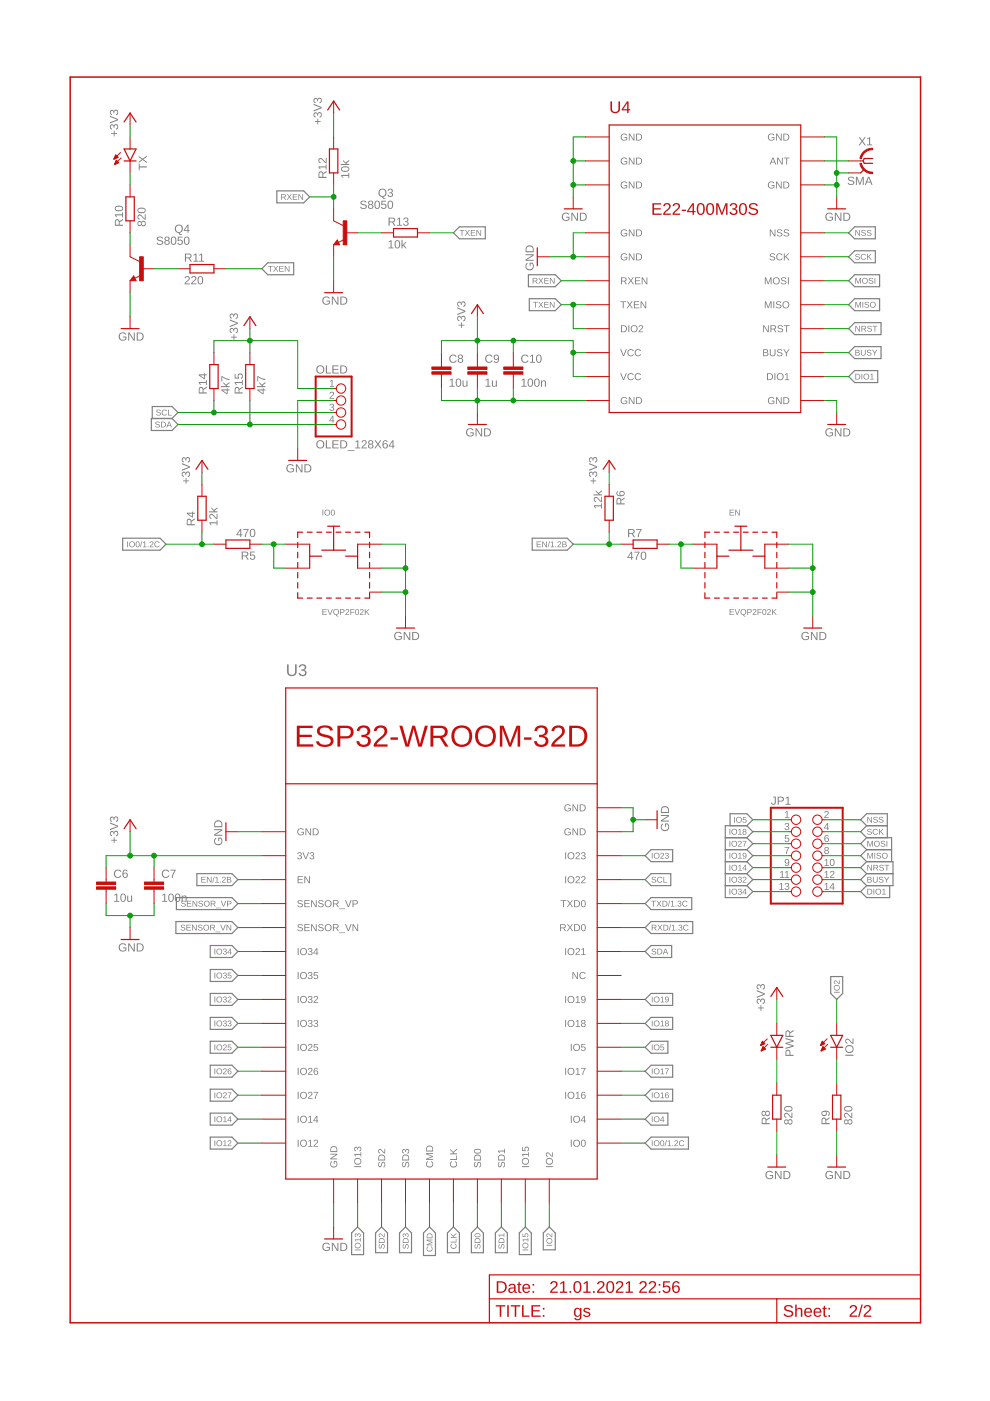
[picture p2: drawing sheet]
<svg xmlns="http://www.w3.org/2000/svg" width="210mm" height="297mm" viewBox="0 0 210 297" stroke-linecap="round" stroke-linejoin="round" font-family="sans-serif">
<g fill="#808080">
<path d="M166.5 172.2l.5-.2v1.3h.3v.1h-.9v-.1h.4v-1.1l-.3 .2z"/>
<path d="M174.9 172.1a.5 .5 0 0 1 .8 .2 .5 .5 0 0 1-.4 .7l-.3 .3h.7v.1h-.9l.5-.7a.3 .3 0 0 0 .2-.5 .3 .3 0 0 0-.5 .2l-.2-.1z"/>
<path d="M166.5 174.6a.43 .43 0 0 1 .7 0 .43 .43 0 0 1-.2 .6 .39 .39 0 0 1 .3 .5 .39 .39 0 0 1-.4 .3l-.5-.2-.1-.2h.2a.3 .3 0 0 0 .4 .2 .3 .3 0 0 0 .2-.4l-.4-.1v-.1a.29 .29 0 0 0 .4-.2 .29 .29 0 0 0-.2-.4 .29 .29 0 0 0-.3 .3h-.2z"/>
<path d="M166.4 177h.9v.2h-.7v.5a.5 .5 0 0 1 .7 .2 .5 .5 0 0 1-.3 .7 .5 .5 0 0 1-.7-.4l.5 .2a.34 .34 0 0 0 .3-.5 .34 .34 0 0 0-.5-.1h-.2z"/>
<path d="M166.4 179.6h.9l-.5 1.5h-.2l.1-.4 .5-1h-.8z"/>
<path d="M70 80.8l.5-.3v1.4h.3v.1h-.9v-.1h.4v-1.2l-.3 .3z"/>
<path d="M70 83.2a.5 .5 0 0 1 .8 .2 .5 .5 0 0 1-.4 .7l-.3 .3h.7v.2h-.9l.5-.8a.3 .3 0 0 0 .2-.5 .3 .3 0 0 0-.5 .2l-.2-.1z"/>
<path d="M70 85.7a.43 .43 0 0 1 .7 0 .43 .43 0 0 1-.2 .6 .39 .39 0 0 1 .4 .5 .39 .39 0 0 1-.5 .3l-.5-.2-.1-.2h.2a.3 .3 0 0 0 .4 .3 .3 .3 0 0 0 .2-.5l-.4-.1v-.1a.29 .29 0 0 0 .4-.2 .29 .29 0 0 0-.2-.4 .29 .29 0 0 0-.3 .3h-.2z"/>
<path d="M140.3 174.7l.2-.1 .1 .2a.68 .68 0 0 0-.1 1 .68 .68 0 0 0 1 0 .68 .68 0 0 0 .1-.9l-.4-.1v.5h-.2v-.7h.6a.91 .91 0 0 1 .1 1.3 .91 .91 0 0 1-1.2 .1 .91 .91 0 0 1-.2-1.3zM140.1 172.8h1.7v.3l-1.4 .9h1.4v.2h-1.7v-.3l1.5-.9h-1.5zM140.3 171.1a.88 .88 0 0 1 1-.1 .88 .88 0 0 1 .5 .7v.7h-1.7l.1-.9zM140.5 171.3l-.2 .9h1.4a.74 .74 0 0 0-.3-.9 .74 .74 0 0 0-.9 0z"/>
<path d="M25.4 200.2a.9 .9 0 0 1 1.4 .2l-.3 .1a.68 .68 0 0 0-.9-.1 .68 .68 0 0 0-.1 1 .68 .68 0 0 0 1 .1l.1-.4h-.5v-.2h.7v.6a.94 .94 0 0 1-1.3 .1 .94 .94 0 0 1-.1-1.4zM27.2 200h.3l.9 1.5v-1.5h.2v1.7h-.3l-.9-1.4v1.4h-.2zM29 200h.6a.86 .86 0 0 1 .9 .8 .86 .86 0 0 1-.9 .9h-.6zM29.2 200.2v1.3a.73 .73 0 0 0 1-.6 .73 .73 0 0 0-1-.7z"/>
<path d="M23.6 178.1h.5v-.6h.2v.6h.5v.1h-.5v.6h-.2v-.6h-.5zM23.4 176.3l.5-.1 .3 .3a.51 .51 0 0 1 .7-.3 .51 .51 0 0 1 .1 .8l-.4 .3v-.2a.35 .35 0 0 0 .3-.5 .35 .35 0 0 0-.6-.1v.4h-.2a.33 .33 0 0 0-.2-.5 .33 .33 0 0 0-.4 .3 .33 .33 0 0 0 .3 .4l-.1 .2-.4-.4zM23.3 174.4l1.7 .7v.2l-1.7 .7v-.2l1.5-.6-1.5-.6zM23.4 173.3l.5-.1 .3 .3a.51 .51 0 0 1 .7-.3 .51 .51 0 0 1 .1 .8l-.4 .3v-.3a.35 .35 0 0 0 .3-.4 .35 .35 0 0 0-.6-.2v.5h-.2a.33 .33 0 0 0-.2-.5 .33 .33 0 0 0-.4 .2 .33 .33 0 0 0 .3 .4l-.1 .2-.4-.3z"/>
<path d="M24.3 189.8l.6-.3v1.5h.4v.2h-1.1v-.2h.4v-1.3l-.3 .3zM25.8 189.5a.64 .64 0 0 1 .7 .1 .64 .64 0 0 1 .2 .7 .64 .64 0 0 1-.6 .9 .64 .64 0 0 1-.6-.9zM25.9 189.7a.97 .97 0 0 0 .2 1.3 .86 .86 0 0 0 0-1.4zM27 189.9h.2v.8a.32 .32 0 0 0 .3 .4 .32 .32 0 0 0 .3-.5v-.7h.2v1.3h-.2v-.2a.44 .44 0 0 1-.5 .2 .44 .44 0 0 1-.3-.4z"/>
<path d="M34.4 189.8l.6-.3v1.5h.4v.2h-1v-.2h.4v-1.3l-.4 .3zM35.9 189.5a.64 .64 0 0 1 .8 .1 .64 .64 0 0 1 .2 .7 .64 .64 0 0 1-.6 .9 .64 .64 0 0 1-.6-.9zM36.1 189.7a.97 .97 0 0 0 .2 1.3 .86 .86 0 0 0 0-1.4zM37.3 189.5a.64 .64 0 0 1 .8 .1 .64 .64 0 0 1 .1 .7 .64 .64 0 0 1-.5 .9 .64 .64 0 0 1-.6-.9zM37.5 189.7a.97 .97 0 0 0 .2 1.3 .86 .86 0 0 0 0-1.4zM38.5 189.9h.2v.2a.44 .44 0 0 1 .5-.2 .44 .44 0 0 1 .4 .4v.9h-.2v-.8a.32 .32 0 0 0-.4-.4 .32 .32 0 0 0-.3 .4v.8h-.2z"/>
<path d="M45.6 177.7l.2-.1 .1 .2a.68 .68 0 0 0-.1 1 .68 .68 0 0 0 1 .1 .68 .68 0 0 0 .1-1l-.4-.1v.5h-.2v-.7h.6a.91 .91 0 0 1 .1 1.3 .91 .91 0 0 1-1.2 .1 .91 .91 0 0 1-.2-1.3zM45.4 175.8h1.7v.3l-1.4 .9h1.4v.2h-1.7v-.3l1.5-.9h-1.5zM45.6 174.1a.88 .88 0 0 1 1-.1 .88 .88 0 0 1 .5 .7v.7h-1.7v-.8zM45.8 174.3l-.2 .9h1.3a.74 .74 0 0 0-.2-.9 .74 .74 0 0 0-.9 0z"/>
<path d="M68.6 263.7a.9 .9 0 0 1 1.3 .2h-.2a.68 .68 0 0 0-.9 0 .68 .68 0 0 0-.1 1 .68 .68 0 0 0 .9 0l.1-.3h-.5v-.2h.8v.6a.94 .94 0 0 1-1.4 .1 .94 .94 0 0 1 0-1.4zM70.4 263.5h.2l1 1.5-.1-1.5h.2v1.7h-.2l-1-1.4 .1 1.4h-.2zM72.2 263.5h.5a.86 .86 0 0 1 .9 .8 .86 .86 0 0 1-.8 .9h-.6zM72.4 263.7v1.3a.73 .73 0 0 0 1-.6 .73 .73 0 0 0-1-.7z"/>
<path d="M44.4 110.7h1.5v-.4h.2v1.1h-.2v-.5h-1.3l.3 .4h-.2zM44.5 109.1a1.1 1.1 0 0 1 1.3 .7l.1-.9h.2v1.2l-.3-.1-.5-.5a.37 .37 0 0 0-.5-.3 .37 .37 0 0 0-.1 .6l.1 .3-.4-.4zM44.8 107.6l.6 .5 .7-.6v.3l-.6 .5 .1 .1h.5v.2h-1.8v-.2h1.1l-.6-.6z"/>
<path d="M50.9 112.1h.2v1.2h.3v.2h-.3v.4h-.2v-.4h-.8zM50.9 112.4l-.6 .9h.6zM51.6 112.1h1.1l-.5 1.2-.1 .6h-.2l.1-.5 .5-1.1h-.9zM53.2 112.2a.64 .64 0 0 1 .8 .1 .64 .64 0 0 1 .1 .7 .64 .64 0 0 1-.6 .9 .64 .64 0 0 1-.6-.9zM53.4 112.3a.97 .97 0 0 0 .1 1.4 .86 .86 0 0 0 0-1.4z"/>
<path d="M125.9 107.1h1.5v-.4h.2v1.1h-.2v-.4h-1.3l.3 .3h-.2zM126 105.5a1.1 1.1 0 0 1 1.4 .7v-.9h.2v1.2l-.3-.1-.4-.5a.37 .37 0 0 0-.6-.3 .37 .37 0 0 0-.1 .6l.1 .3-.4-.4zM126.3 104l.6 .5 .7-.5v.2l-.6 .5 .2 .1h.4v.2h-1.8v-.2h1.1l-.6-.6z"/>
<path d="M133.8 117h.2v1.1h.3v.2h-.3v.4h-.2v-.4h-.8zM133.8 117.2l-.6 .9h.6zM134.5 117h1.1l-.5 1.1-.1 .6h-.2l.1-.5 .5-1h-.9zM136.1 117a.64 .64 0 0 1 .7 .1 .64 .64 0 0 1 .2 .7 .64 .64 0 0 1-.6 .9 .64 .64 0 0 1-.6-.9zM136.3 117.2a.97 .97 0 0 0 .1 1.3 .86 .86 0 0 0 0-1.4z"/>
<path d="M38.8 101.9h.6v-.5h.1v.5h.6v.2h-.6v.5h-.1v-.5h-.6zM38.6 100.1l.5-.1 .3 .4a.51 .51 0 0 1 .7-.4 .51 .51 0 0 1 .1 .8l-.4 .3v-.2a.35 .35 0 0 0 .3-.5 .35 .35 0 0 0-.5-.1l-.1 .4h-.2a.33 .33 0 0 0-.2-.5 .33 .33 0 0 0-.4 .3 .33 .33 0 0 0 .3 .4v.2l-.4-.3zM38.6 98.2l1.7 .7v.2l-1.7 .7v-.2l1.5-.6-1.5-.6zM38.6 97.1l.5-.1 .3 .3a.51 .51 0 0 1 .7-.3 .51 .51 0 0 1 .1 .8l-.4 .3v-.2a.35 .35 0 0 0 .3-.5 .35 .35 0 0 0-.5-.2l-.1 .5h-.2a.33 .33 0 0 0-.2-.5 .33 .33 0 0 0-.4 .2 .33 .33 0 0 0 .3 .4v.3l-.4-.4z"/>
<path d="M125.2 101.9h.5v-.5h.2v.5h.5v.2h-.5v.5h-.2v-.5h-.5zM125 100.1l.5-.1 .2 .4a.51 .51 0 0 1 .8-.4 .51 .51 0 0 1 .1 .8l-.4 .3-.1-.2a.35 .35 0 0 0 .4-.5 .35 .35 0 0 0-.6-.1l-.1 .4h-.2a.33 .33 0 0 0-.1-.5 .33 .33 0 0 0-.5 .3 .33 .33 0 0 0 .3 .4v.2l-.4-.3zM124.9 98.2l1.7 .7v.2l-1.7 .7v-.2l1.5-.6-1.5-.6zM125 97.1l.5-.1 .2 .3a.51 .51 0 0 1 .8-.3 .51 .51 0 0 1 .1 .8l-.4 .3-.1-.2a.35 .35 0 0 0 .4-.5 .35 .35 0 0 0-.6-.2l-.1 .5h-.2a.33 .33 0 0 0-.1-.5 .33 .33 0 0 0-.5 .2 .33 .33 0 0 0 .3 .4v.3l-.4-.4z"/>
<path d="M170.1 134.2a.9 .9 0 0 1 1.4 .2h-.2a.68 .68 0 0 0-1 0 .68 .68 0 0 0 0 .9 .68 .68 0 0 0 .9 .1l.1-.4h-.5v-.2h.7v.6a.94 .94 0 0 1-1.3 .1 .94 .94 0 0 1-.1-1.3zM171.9 134h.3l.9 1.5v-1.5h.2v1.7h-.3l-.9-1.5v1.5h-.2zM173.7 134h.6a.86 .86 0 0 1 .9 .8 .86 .86 0 0 1-.8 .9h-.7zM174 134.2v1.3a.73 .73 0 0 0 1-.7 .73 .73 0 0 0-1-.6z"/>
<path d="M83.8 134.2a.9 .9 0 0 1 1.4 .2h-.3a.68 .68 0 0 0-.9 0 .68 .68 0 0 0-.1 .9 .68 .68 0 0 0 1 .1l.1-.4h-.5v-.2h.7v.6a.94 .94 0 0 1-1.3 .1 .94 .94 0 0 1-.1-1.3zM85.6 134h.3l.9 1.5v-1.5h.2v1.7h-.3l-.9-1.5v1.5h-.2zM87.4 134h.6a.86 .86 0 0 1 .9 .8 .86 .86 0 0 1-.9 .9h-.6zM87.6 134.2v1.3a.73 .73 0 0 0 1-.7 .73 .73 0 0 0-1-.6z"/>
<path d="M166.4 237.5l.4-.2 .3 .3a.5 .5 0 0 1 .7-.1 .5 .5 0 0 1 .1 .7 .5 .5 0 0 1-.8-.1 .47 .47 0 0 1-.7 .2 .47 .47 0 0 1-.1-.7zM166.4 237.9a.32 .32 0 0 0 .6 0 .32 .32 0 0 0-.6 0zM167.2 237.9a.36 .36 0 0 0 .7 0 .36 .36 0 0 0-.7 0zM166.4 236.1a1.1 1.1 0 0 1 1.3 .7l.1-.9h.2v1.1h-.3l-.5-.5a.37 .37 0 0 0-.5-.3 .37 .37 0 0 0-.1 .6l.1 .2-.4-.3zM166.4 234.7a1.02 1.02 0 0 1 1.6 .4 .95 .95 0 0 1-.9 .6 .95 .95 0 0 1-.8-.6zM166.5 234.9a.66 .66 0 0 0 .4 .6 .66 .66 0 0 0 .6-.1 .41 .41 0 0 0 .3-.6 .41 .41 0 0 0-.7-.1z"/>
<path d="M179.1 237.5l.4-.2 .3 .3a.5 .5 0 0 1 .7-.1 .5 .5 0 0 1 0 .7 .5 .5 0 0 1-.7-.1 .47 .47 0 0 1-.7 .2 .47 .47 0 0 1-.1-.7zM179.1 237.9a.32 .32 0 0 0 .6 0 .32 .32 0 0 0-.6 0zM179.9 237.9a.36 .36 0 0 0 .7 0 .36 .36 0 0 0-.7 0zM179.1 236.1a1.1 1.1 0 0 1 1.3 .7l.1-.9h.2v1.1h-.3l-.5-.5a.37 .37 0 0 0-.5-.3 .37 .37 0 0 0-.1 .6l.1 .2-.4-.3zM179.1 234.7a1.02 1.02 0 0 1 1.6 .4 .95 .95 0 0 1-.9 .6 .95 .95 0 0 1-.8-.6zM179.2 234.9a.66 .66 0 0 0 .4 .6 .66 .66 0 0 0 .6-.1 .41 .41 0 0 0 .3-.6 .41 .41 0 0 0-.7-.1z"/>
<path d="M162.5 248.5a.9 .9 0 0 1 1.4 .1l-.2 .1a.68 .68 0 0 0-1 0 .68 .68 0 0 0 0 .9 .68 .68 0 0 0 .9 .1l.1-.4h-.5v-.2h.7v.6a.94 .94 0 0 1-1.3 .1 .94 .94 0 0 1-.1-1.3zM164.3 248.3h.3l.9 1.4v-1.4h.2v1.7h-.3l-.9-1.5v1.5h-.2zM166.1 248.3h.6a.86 .86 0 0 1 .9 .8 .86 .86 0 0 1-.8 .9h-.7zM166.3 248.5v1.3a.73 .73 0 0 0 1.1-.7 .73 .73 0 0 0-1.1-.6z"/>
<path d="M175.2 248.5a.9 .9 0 0 1 1.4 .1l-.2 .1a.68 .68 0 0 0-1 0 .68 .68 0 0 0 0 .9 .68 .68 0 0 0 .9 .1l.1-.4h-.5v-.2h.7v.6a.94 .94 0 0 1-1.3 .1 .94 .94 0 0 1-.1-1.3zM177 248.3h.3l.9 1.4v-1.4h.2v1.7h-.3l-.9-1.5v1.5h-.2zM178.8 248.3h.6a.86 .86 0 0 1 .9 .8 .86 .86 0 0 1-.8 .9h-.7zM179 248.5v1.3a.73 .73 0 0 0 1.1-.7 .73 .73 0 0 0-1.1-.6z"/>
<path d="M160.7 213.6h.5v-.5h.2v.5h.5v.2h-.5v.5h-.2v-.5h-.5zM160.5 211.9l.5-.1 .3 .3a.51 .51 0 0 1 .7-.3 .51 .51 0 0 1 .1 .8l-.4 .3v-.3a.35 .35 0 0 0 .3-.4 .35 .35 0 0 0-.5-.2l-.1 .5h-.2a.33 .33 0 0 0-.2-.5 .33 .33 0 0 0-.4 .2 .33 .33 0 0 0 .3 .4v.2l-.5-.3zM160.4 209.9l1.8 .7v.3l-1.8 .7v-.3l1.6-.6-1.6-.5zM160.5 208.8l.5-.1 .3 .3a.51 .51 0 0 1 .7-.3 .51 .51 0 0 1 .1 .8l-.4 .3v-.2a.35 .35 0 0 0 .3-.5 .35 .35 0 0 0-.5-.1l-.1 .4h-.2a.33 .33 0 0 0-.2-.5 .33 .33 0 0 0-.4 .3 .33 .33 0 0 0 .3 .4v.2l-.5-.4z"/>
<path d="M68.4 129.1h.9v.2h-.8v.4h.7v.1h-.7v.4h.8v.2h-.9zM69.4 129.1h.2l.4 1.1 .4-1.1h.2l-.5 1.3h-.2zM70.8 129.3a.64 .64 0 0 1 1 .2 .64 .64 0 0 1-.4 .9l.3 .3-.3-.1-.2-.2a.64 .64 0 0 1-.5-.4 .64 .64 0 0 1 .1-.7zM70.8 129.7a.47 .47 0 0 0 .9 0 .47 .47 0 0 0-.9 0zM72.1 129.1h.5a.38 .38 0 0 1 .5 .4 .38 .38 0 0 1-.5 .4h-.3v.5h-.2zM72.3 129.3v.5l.6-.1-.1-.4zM73.4 129.2a.42 .42 0 0 1 .6 .2 .42 .42 0 0 1-.3 .6l-.3 .2h.6v.2h-.8l.5-.7a.24 .24 0 0 0 .1-.4 .24 .24 0 0 0-.4 .2l-.2-.1zM74.3 129.1h.8v.2h-.7v.4h.7v.2h-.7v.5h-.1zM75.4 129.3a.57 .57 0 0 1 .7 .2 .57 .57 0 0 1-.1 .7 .57 .57 0 0 1-.7-.2 .57 .57 0 0 1 .1-.7zM75.6 129.3a.53 .53 0 0 0-.2 .5 .53 .53 0 0 0 .4 .4 .53 .53 0 0 0 .2-.5 .53 .53 0 0 0-.4-.4zM76.4 129.2a.42 .42 0 0 1 .7 .2 .42 .42 0 0 1-.4 .6l-.2 .2h.6v.2h-.8l.5-.7a.24 .24 0 0 0 .1-.4 .24 .24 0 0 0-.4 .2l-.2-.1zM77.3 129.1h.2v.7l.6-.7h.2l-.5 .6 .6 .7h-.2l-.5-.6-.2 .1v.5h-.2z"/>
<path d="M154.7 129.1h.9v.2h-.7v.4h.7v.1h-.7v.4h.8v.2h-1zM155.7 129.1h.2l.4 1.1 .4-1.1h.2l-.5 1.3h-.2zM157.2 129.3a.64 .64 0 0 1 1 .2 .64 .64 0 0 1-.5 .9l.4 .3-.4-.1-.1-.2a.64 .64 0 0 1-.6-.4 .64 .64 0 0 1 .2-.7zM157.1 129.7a.47 .47 0 0 0 .9 0 .47 .47 0 0 0-.9 0zM158.4 129.1h.6a.38 .38 0 0 1 .4 .4 .38 .38 0 0 1-.4 .4h-.4v.5h-.2zM158.6 129.3v.5l.6-.1-.1-.4zM159.7 129.2a.42 .42 0 0 1 .6 .2 .42 .42 0 0 1-.3 .6l-.3 .2h.7v.2h-.8l.5-.7a.24 .24 0 0 0 0-.4 .24 .24 0 0 0-.4 .2l-.1-.1zM160.6 129.1h.9v.2h-.7v.4h.7v.2h-.7v.5h-.2zM161.7 129.3a.57 .57 0 0 1 .8 .2 .57 .57 0 0 1-.1 .7 .57 .57 0 0 1-.8-.2 .57 .57 0 0 1 .1-.7zM161.9 129.3a.53 .53 0 0 0-.2 .5 .53 .53 0 0 0 .5 .4 .53 .53 0 0 0 .2-.5 .53 .53 0 0 0-.5-.4zM162.8 129.2a.42 .42 0 0 1 .6 .2 .42 .42 0 0 1-.3 .6l-.3 .2h.6v.2h-.8l.5-.7a.24 .24 0 0 0 .1-.4 .24 .24 0 0 0-.4 .2l-.2-.1zM163.7 129.1h.1v.7l.6-.7h.2l-.5 .6 .6 .7h-.2l-.5-.6-.2 .1v.5h-.1z"/>
<path d="M180 37.6a.8 .8 0 0 1 1.1 .3h-.2a.4 .4 0 0 0-.5-.3 .4 .4 0 0 0-.3 .5l.2 .1a.57 .57 0 0 1 .7 .2 .57 .57 0 0 1-.2 .8h-.4a.63 .63 0 0 1-.7-.4l.2-.1a.46 .46 0 0 0 .6 .4 .46 .46 0 0 0 .3-.5l-.4-.2a.49 .49 0 0 1-.5-.2 .49 .49 0 0 1 .1-.6zM181.5 37.5h.3l.5 1.4 .5-1.4h.3v1.7h-.2v-1.5l-.5 1.5h-.2l-.5-1.5v1.5h-.2zM184.1 37.5h.2l.7 1.7h-.2l-.2-.5h-.8l-.2 .5h-.3zM184.2 37.7l-.3 .8h.6z"/>
<path d="M175.2 45.3a.9 .9 0 0 1 1.4 .2h-.2a.68 .68 0 0 0-1 0 .68 .68 0 0 0 0 1 .68 .68 0 0 0 .9 0l.1-.3h-.5v-.2h.7v.6a.94 .94 0 0 1-1.3 0 .94 .94 0 0 1-.1-1.3zM177 45.1h.3l.9 1.5v-1.5h.2v1.7h-.3l-.9-1.4v1.4h-.2zM178.8 45.1h.6a.86 .86 0 0 1 .9 .8 .86 .86 0 0 1-.8 .9h-.7zM179 45.3v1.3a.73 .73 0 0 0 1.1-.6 .73 .73 0 0 0-1.1-.7z"/>
<path d="M119.3 45.3a.9 .9 0 0 1 1.4 .2h-.2a.68 .68 0 0 0-1 0 .68 .68 0 0 0 0 1 .68 .68 0 0 0 .9 0l.1-.3h-.5v-.2h.7v.6a.94 .94 0 0 1-1.3 0 .94 .94 0 0 1-.1-1.3zM121.1 45.1h.3l.9 1.5v-1.5h.2v1.7h-.2l-1-1.4v1.4h-.2zM122.9 45.1h.6a.86 .86 0 0 1 .9 .8 .86 .86 0 0 1-.8 .9h-.7zM123.2 45.3v1.3a.73 .73 0 0 0 1-.6 .73 .73 0 0 0-1-.7z"/>
<path d="M99 91a.9 .9 0 0 1 1.4 .2l-.2 .1a.68 .68 0 0 0-1-.1 .68 .68 0 0 0 0 1 .68 .68 0 0 0 .9 .1l.1-.4h-.5v-.2h.7v.6a.94 .94 0 0 1-1.3 .1 .94 .94 0 0 1-.1-1.4zM100.8 90.8h.3l.9 1.5v-1.5h.2v1.7h-.3l-.9-1.4v1.4h-.2zM102.6 90.8h.6a.86 .86 0 0 1 .9 .8 .86 .86 0 0 1-.8 .9h-.7zM102.9 91v1.3a.73 .73 0 0 0 1-.6 .73 .73 0 0 0-1-.7z"/>
<path d="M175.2 91a.9 .9 0 0 1 1.4 .2l-.2 .1a.68 .68 0 0 0-1-.1 .68 .68 0 0 0 0 1 .68 .68 0 0 0 .9 .1l.1-.4h-.5v-.2h.7v.6a.94 .94 0 0 1-1.3 .1 .94 .94 0 0 1-.1-1.4zM177 90.8h.3l.9 1.5v-1.5h.2v1.7h-.3l-.9-1.4v1.4h-.2zM178.8 90.8h.6a.86 .86 0 0 1 .9 .8 .86 .86 0 0 1-.8 .9h-.7zM179 91v1.3a.73 .73 0 0 0 1.1-.6 .73 .73 0 0 0-1.1-.7z"/>
<path d="M111.6 55.8l.2-.1 .1 .2a.68 .68 0 0 0-.1 1 .68 .68 0 0 0 1 .1 .68 .68 0 0 0 .1-1l-.4-.1v.5h-.2v-.7h.6a.91 .91 0 0 1 .2 1.3 .91 .91 0 0 1-1.3 .1 .91 .91 0 0 1-.2-1.3zM111.4 53.9h1.8v.3l-1.5 .9h1.5v.2h-1.8v-.3l1.5-.9h-1.5zM111.7 52.3a.88 .88 0 0 1 .9-.2 .88 .88 0 0 1 .6 .7v.7h-1.8l.1-.8zM111.8 52.4l-.2 .9h1.4a.74 .74 0 0 0-.3-.9 .74 .74 0 0 0-.9 0z"/>
<path d="M95.4 80.6l.6-.3v1.5h.4v.2h-1.1v-.2h.5v-1.3l-.4 .3zM96.9 80.3a.64 .64 0 0 1 .7 .1 .64 .64 0 0 1 .2 .7 .64 .64 0 0 1-.6 .9 .64 .64 0 0 1-.6-.9zM97 80.5a.97 .97 0 0 0 .2 1.3 .86 .86 0 0 0 0-1.4zM98.1 80.7h.2v.8a.32 .32 0 0 0 .3 .4 .32 .32 0 0 0 .3-.5v-.7h.2v1.3h-.2v-.2a.44 .44 0 0 1-.5 .2 .44 .44 0 0 1-.3-.4z"/>
<path d="M103 80.6l.6-.3v1.5h.4v.2h-1.1v-.2h.5v-1.3l-.4 .3zM104.3 80.7h.2v.8a.32 .32 0 0 0 .4 .4 .32 .32 0 0 0 .2-.5v-.7h.2l.1 1.3h-.3v-.2a.44 .44 0 0 1-.5 .2 .44 .44 0 0 1-.3-.4z"/>
<path d="M110.6 80.6l.6-.3v1.5h.4v.2h-1v-.2h.4v-1.3l-.4 .3zM112.1 80.3a.64 .64 0 0 1 .8 .1 .64 .64 0 0 1 .1 .7 .64 .64 0 0 1-.6 .9 .64 .64 0 0 1-.6-.9zM112.3 80.5a.97 .97 0 0 0 .1 1.3 .86 .86 0 0 0 0-1.4zM113.5 80.3a.64 .64 0 0 1 .7 .1 .64 .64 0 0 1 .2 .7 .64 .64 0 0 1-.6 .9 .64 .64 0 0 1-.6-.9zM113.7 80.5a.97 .97 0 0 0 .1 1.3 .86 .86 0 0 0 0-1.4zM114.7 80.7h.2v.2a.44 .44 0 0 1 .5-.2 .44 .44 0 0 1 .4 .4v.9h-.3v-.8a.32 .32 0 0 0-.3-.4 .32 .32 0 0 0-.3 .4v.8h-.2z"/>
<path d="M97.2 68.9h.6v-.6h.1v.6h.6v.1h-.6v.6h-.1v-.6h-.6zM97.1 67.1l.4-.1 .3 .3a.51 .51 0 0 1 .7-.3 .51 .51 0 0 1 .2 .8l-.5 .3v-.2a.35 .35 0 0 0 .3-.5 .35 .35 0 0 0-.5-.1l-.1 .4h-.2a.33 .33 0 0 0-.2-.5 .33 .33 0 0 0-.4 .3 .33 .33 0 0 0 .3 .4v.2l-.4-.4zM97 65.2l1.7 .7v.2l-1.7 .7v-.2l1.5-.6-1.5-.6zM97.1 64.1l.4-.1 .3 .3a.51 .51 0 0 1 .7-.3 .51 .51 0 0 1 .2 .8l-.5 .3v-.3a.35 .35 0 0 0 .3-.4 .35 .35 0 0 0-.5-.2l-.1 .5h-.2a.33 .33 0 0 0-.2-.5 .33 .33 0 0 0-.4 .2 .33 .33 0 0 0 .3 .4v.2l-.4-.3z"/>
<path d="M29.3 47l.4-.1 .3 .3a.5 .5 0 0 1 .7-.2 .5 .5 0 0 1 0 .8 .5 .5 0 0 1-.7-.2 .47 .47 0 0 1-.7 .3 .47 .47 0 0 1-.1-.7zM29.3 47.4a.32 .32 0 0 0 .6 0 .32 .32 0 0 0-.6 0zM30 47.4a.4 .4 0 0 0 .8 0 .4 .4 0 0 0-.8 0zM29.3 45.6a1.1 1.1 0 0 1 1.3 .7l.1-.9h.2v1.2l-.3-.1-.5-.5a.37 .37 0 0 0-.5-.3 .37 .37 0 0 0-.1 .6l.1 .3-.4-.4zM29.2 44.3a1.02 1.02 0 0 1 1.7 .3 .95 .95 0 0 1-.9 .6 .95 .95 0 0 1-.9-.6zM29.4 44.4a.66 .66 0 0 0 .3 .6 .66 .66 0 0 0 .7 0 .41 .41 0 0 0 .2-.6 .41 .41 0 0 0-.6-.2z"/>
<path d="M25.4 70.7a.9 .9 0 0 1 1.4 .2h-.3a.68 .68 0 0 0-.9 0 .68 .68 0 0 0-.1 1 .68 .68 0 0 0 1 0l.1-.4h-.5v-.1h.7v.5a.94 .94 0 0 1-1.3 .1 .94 .94 0 0 1-.1-1.3zM27.2 70.5h.3l.9 1.5v-1.5h.2v1.7h-.3l-.9-1.4v1.4h-.2zM29 70.5h.6a.86 .86 0 0 1 .9 .8 .86 .86 0 0 1-.9 .9h-.6zM29.2 70.7v1.3a.73 .73 0 0 0 1-.6 .73 .73 0 0 0-1-.7z"/>
<path d="M82.4 51.2l.6-.3v1.6h.4v.2h-1v-.2h.4v-1.3l-.4 .2zM83.9 51a.64 .64 0 0 1 .8 .1 .64 .64 0 0 1 .2 .7 .64 .64 0 0 1-.6 .9 .64 .64 0 0 1-.6-.9zM84.1 51.1a.97 .97 0 0 0 .2 1.4 .86 .86 0 0 0 0-1.4zM85.1 50.9h.2v1.1l.6-.7h.3l-.6 .6 .6 .8h-.3l-.4-.6-.2 .1v.5h-.2z"/>
<path d="M76.6 42.7a.8 .8 0 0 1 1.1 .2l-.2 .1a.4 .4 0 0 0-.5-.3 .4 .4 0 0 0-.3 .5h.2a.57 .57 0 0 1 .7 .3 .57 .57 0 0 1-.2 .7l-.3 .1a.63 .63 0 0 1-.8-.4l.3-.1a.46 .46 0 0 0 .5 .4 .46 .46 0 0 0 .4-.6l-.5-.1a.49 .49 0 0 1-.5-.3 .49 .49 0 0 1 .1-.5zM78.2 42.7a.51 .51 0 0 1 .7-.1 .51 .51 0 0 1 .1 .7l-.2 .1a.5 .5 0 0 1 .2 .7 .5 .5 0 0 1-.8 0 .5 .5 0 0 1 .1-.7l-.2-.3zM78.3 43a.32 .32 0 0 0 .6 0 .32 .32 0 0 0-.6 0zM78.2 43.8a.36 .36 0 0 0 .7 0 .36 .36 0 0 0-.7 0zM79.6 42.6a.64 .64 0 0 1 .8 .1 .64 .64 0 0 1 .2 .7 .64 .64 0 0 1-.6 .9 .64 .64 0 0 1-.6-.9zM79.8 42.8a.97 .97 0 0 0 .2 1.3 .86 .86 0 0 0 0-1.4zM80.9 42.6h1v.1h-.8l-.1 .6a.59 .59 0 0 1 .9 .3 .59 .59 0 0 1-.4 .8 .59 .59 0 0 1-.7-.5h.2a.38 .38 0 0 0 .6 .1 .38 .38 0 0 0 0-.6 .38 .38 0 0 0-.6 .1h-.2zM82.4 42.6a.64 .64 0 0 1 .8 .1 .64 .64 0 0 1 .1 .7 .64 .64 0 0 1-.5 .9 .64 .64 0 0 1-.6-.9zM82.6 42.8a.97 .97 0 0 0 .2 1.3 .86 .86 0 0 0 0-1.4z"/>
<path d="M72.3 37.1h1.6v-.4h.1v1h-.1v-.4h-1.4l.3 .4h-.2zM72.4 35.5a1.02 1.02 0 0 1 1.7 .3 .95 .95 0 0 1-.9 .6 .95 .95 0 0 1-.9-.6zM72.5 35.7a.66 .66 0 0 0 .4 .6 .66 .66 0 0 0 .7-.1 .41 .41 0 0 0 .2-.6 .41 .41 0 0 0-.6-.1zM72.7 33.9l.6 .6 .7-.6v.3l-.6 .4 .2 .2h.4v.2h-1.8v-.2h1.2l-.7-.6z"/>
<path d="M66.8 25.7h.5v-.5h.2v.5h.5v.2h-.5v.5h-.2v-.5h-.5zM66.6 24l.5-.2 .2 .4a.51 .51 0 0 1 .8-.3 .51 .51 0 0 1 .1 .7l-.4 .3-.1-.2a.35 .35 0 0 0 .4-.5 .35 .35 0 0 0-.6-.1l-.1 .4h-.2a.33 .33 0 0 0-.1-.4 .33 .33 0 0 0-.5 .2 .33 .33 0 0 0 .3 .4v.2l-.4-.3zM66.5 22l1.7 .7v.2l-1.7 .7v-.2l1.5-.6-1.5-.6zM66.6 20.9l.5-.1 .2 .3a.51 .51 0 0 1 .8-.3 .51 .51 0 0 1 .1 .8l-.4 .3-.1-.2a.35 .35 0 0 0 .4-.5 .35 .35 0 0 0-.6-.2l-.1 .5h-.2a.33 .33 0 0 0-.1-.5 .33 .33 0 0 0-.5 .2 .33 .33 0 0 0 .3 .4v.3l-.4-.4z"/>
<path d="M68.6 63.1a.9 .9 0 0 1 1.3 .2h-.2a.68 .68 0 0 0-.9 0 .68 .68 0 0 0-.1 .9 .68 .68 0 0 0 .9 .1l.1-.4h-.5v-.2h.8v.6a.94 .94 0 0 1-1.4 .1 .94 .94 0 0 1 0-1.3zM70.4 62.9h.2l1 1.5-.1-1.5h.2v1.7h-.2l-1-1.5 .1 1.5h-.2zM72.2 62.9h.5a.86 .86 0 0 1 .9 .8 .86 .86 0 0 1-.8 .9h-.6zM72.4 63.1v1.3a.73 .73 0 0 0 1-.7 .73 .73 0 0 0-1-.6z"/>
<path d="M33.4 50.3a.8 .8 0 0 1 1.2 .2l-.3 .1a.4 .4 0 0 0-.4-.3 .4 .4 0 0 0-.3 .5l.2 .1a.57 .57 0 0 1 .7 .2 .57 .57 0 0 1-.2 .8h-.4a.63 .63 0 0 1-.7-.4l.2-.1a.46 .46 0 0 0 .5 .4 .46 .46 0 0 0 .4-.5l-.4-.2a.49 .49 0 0 1-.6-.2 .49 .49 0 0 1 .1-.6zM35 50.3a.51 .51 0 0 1 .8-.1 .51 .51 0 0 1 0 .7l-.1 .1a.5 .5 0 0 1 .1 .7 .5 .5 0 0 1-.8 0 .5 .5 0 0 1 .2-.7l-.3-.3zM35.1 50.6a.32 .32 0 0 0 .6 0 .32 .32 0 0 0-.6 0zM35.1 51.4a.36 .36 0 0 0 .7 0 .36 .36 0 0 0-.7 0zM36.5 50.3a.64 .64 0 0 1 .7 0 .64 .64 0 0 1 .2 .7 .64 .64 0 0 1-.6 .9 .64 .64 0 0 1-.6-.9zM36.6 50.4a.97 .97 0 0 0 .2 1.3 .86 .86 0 0 0 0-1.4zM37.7 50.2h1v.2h-.8v.5a.59 .59 0 0 1 .8 .3 .59 .59 0 0 1-.3 .8 .59 .59 0 0 1-.8-.5h.2a.38 .38 0 0 0 .6 .2 .38 .38 0 0 0 .1-.6 .38 .38 0 0 0-.6 0h-.3zM39.2 50.3a.64 .64 0 0 1 .8 0 .64 .64 0 0 1 .2 .7 .64 .64 0 0 1-.6 .9 .64 .64 0 0 1-.6-.9zM39.4 50.4a.97 .97 0 0 0 .2 1.3 .86 .86 0 0 0 0-1.4z"/>
<path d="M39.3 58.7a.55 .55 0 0 1 .9 .1 .55 .55 0 0 1-.3 .8l-.5 .5h.9v.2h-1.2l.1-.3 .5-.5a.37 .37 0 0 0 .3-.5 .37 .37 0 0 0-.6-.1l-.3 .1zM40.7 58.7a.55 .55 0 0 1 .9 .1 .55 .55 0 0 1-.3 .8l-.5 .5h.9v.2h-1.2l.1-.3 .5-.5a.37 .37 0 0 0 .3-.5 .37 .37 0 0 0-.6-.1l-.3 .1zM42.1 58.6a.64 .64 0 0 1 .8 .1 .64 .64 0 0 1 .2 .7 .64 .64 0 0 1-.6 .9 .64 .64 0 0 1-.6-.9zM42.3 58.8a.97 .97 0 0 0 .2 1.3 .86 .86 0 0 0 0-1.4z"/>
<path d="M23.6 28.2h.5v-.5h.2v.5h.5v.2h-.5v.5h-.2v-.5h-.5zM23.4 26.5l.5-.1 .3 .3a.51 .51 0 0 1 .7-.3 .51 .51 0 0 1 .1 .8l-.4 .3v-.2a.35 .35 0 0 0 .3-.5 .35 .35 0 0 0-.6-.2v.5h-.2a.33 .33 0 0 0-.2-.5 .33 .33 0 0 0-.4 .2 .33 .33 0 0 0 .3 .4l-.1 .3-.4-.4zM23.3 24.5l1.7 .7v.3l-1.7 .7v-.3l1.5-.5-1.5-.6zM23.4 23.4l.5-.1 .3 .4a.51 .51 0 0 1 .7-.4 .51 .51 0 0 1 .1 .8l-.4 .3v-.2a.35 .35 0 0 0 .3-.5 .35 .35 0 0 0-.6-.1v.4h-.2a.33 .33 0 0 0-.2-.5 .33 .33 0 0 0-.4 .3 .33 .33 0 0 0 .3 .4l-.1 .2-.4-.3z"/>
<path d="M67 94.2a.9 .9 0 0 1 1.8 0 .9 .9 0 0 1-1.8 0zM67.5 93.7a.7 .7 0 0 0 .1 1.1 .7 .7 0 0 0 1-.5 .7 .7 0 0 0-.9-.8zM69.1 93.4h.2v1.5h.9v.2h-1.1zM70.5 93.4h1.3v.1h-1.1v.6h1v.2h-1v.6h1.1v.2h-1.3zM72.1 93.4h.6a.86 .86 0 0 1 .9 .8 .86 .86 0 0 1-.8 .9h-.7zM72.4 93.5v1.4a.73 .73 0 0 0 1-.7 .73 .73 0 0 0-1-.7zM73.7 95.4h1.5v.2h-1.5zM75.4 93.6l.6-.2v1.5h.4v.2h-1.1v-.2h.5v-1.3l-.4 .2zM76.8 93.4a.55 .55 0 0 1 .9 .2 .55 .55 0 0 1-.3 .8l-.5 .5h.9v.2h-1.2l.1-.3 .5-.5a.37 .37 0 0 0 .3-.5 .37 .37 0 0 0-.6-.1l-.2 .1zM78.2 93.4a.51 .51 0 0 1 .7 0 .51 .51 0 0 1 .1 .7l-.2 .1a.5 .5 0 0 1 .2 .7 .5 .5 0 0 1-.8 0 .5 .5 0 0 1 .2-.7l-.3-.3zM78.3 93.8a.32 .32 0 0 0 .6 0 .32 .32 0 0 0-.6 0zM78.2 94.6a.4 .4 0 0 0 .8 0 .4 .4 0 0 0-.8 0zM79.4 93.4h.3l.4 .6 .5-.6h.3l-.6 .8 .6 .9h-.2l-.6-.8-.5 .8h-.2l.6-.9zM81.4 93.4h.1a.5 .5 0 0 1 .7 .3h-.2l-.1-.1a.47 .47 0 0 0-.5 .1 .47 .47 0 0 0-.1 .5 .55 .55 0 0 1 .8 .1 .55 .55 0 0 1-.2 .8 .55 .55 0 0 1-.7-.4l-.1-.7zM81.3 94.5a.37 .37 0 0 0 .7 0 .37 .37 0 0 0-.7 0zM83.2 93.4h.2v1.1h.3v.2h-.3v.4h-.2v-.4h-.8zM83.2 93.6l-.6 .9h.6z"/>
<path d="M46.9 82.6h1.2v-.3h.2v.3h.4v.2h-.4v.8h-.2l-1.2-.8zM47.2 82.8l.9 .6v-.6zM47.3 81l.6 .6 .8-.6v.3l-.6 .4 .1 .2h.5v.2h-1.9v-.2h1.2l-.7-.6zM46.9 79.7l1.1 .5 .7 .1v.3l-.7-.2-.9-.4v.9h-.2z"/>
<path d="M54.6 82.6h1.1v-.3h.2v.3h.4v.2h-.4v.8h-.2l-1.1-.8zM54.8 82.8l.9 .6v-.6zM55 81l.5 .6 .8-.6v.3l-.6 .4 .1 .2h.5v.2h-1.8v-.2h1.1l-.6-.6zM54.6 79.7l1.1 .5 .6 .1v.3l-.7-.2-.9-.4v.9h-.1z"/>
<path d="M49 71.4h.5v-.5h.2v.5h.5v.2h-.5v.5h-.2v-.5h-.5zM48.8 69.7l.5-.2 .2 .4a.51 .51 0 0 1 .8-.3 .51 .51 0 0 1 .1 .8l-.4 .3v-.3a.35 .35 0 0 0 .3-.4 .35 .35 0 0 0-.6-.2v.4h-.2a.33 .33 0 0 0-.2-.4 .33 .33 0 0 0-.5 .2 .33 .33 0 0 0 .4 .4l-.1 .2-.4-.3zM48.7 67.7l1.7 .7v.3l-1.7 .7v-.3l1.5-.6-1.5-.5zM48.8 66.6l.5-.1 .2 .3a.51 .51 0 0 1 .8-.3 .51 .51 0 0 1 .1 .8l-.4 .3v-.2a.35 .35 0 0 0 .3-.5 .35 .35 0 0 0-.6-.1v.4h-.2a.33 .33 0 0 0-.2-.5 .33 .33 0 0 0-.5 .2 .33 .33 0 0 0 .4 .5l-.1 .2-.4-.4z"/>
<path d="M60.9 98.6a.9 .9 0 0 1 1.4 .2l-.2 .1a.68 .68 0 0 0-1-.1 .68 .68 0 0 0 0 1 .68 .68 0 0 0 .9 .1l.1-.4h-.5v-.2h.7v.6a.94 .94 0 0 1-1.3 .1 .94 .94 0 0 1-.1-1.4zM62.7 98.4h.3l.9 1.5v-1.5h.2v1.7h-.2l-1-1.4v1.4h-.2zM64.5 98.4h.6a.86 .86 0 0 1 .9 .9 .86 .86 0 0 1-.8 .8h-.7zM64.8 98.6v1.4a.73 .73 0 0 0 1-.7 .73 .73 0 0 0-1-.7z"/>
<path d="M63.2 175.8l.8-.2 .4 .4h-.2a.58 .58 0 0 0-.8 0 .58 .58 0 0 0 0 .9 .58 .58 0 0 0 .8-.1v-.3h-.4v-.1h.6v.5a.8 .8 0 0 1-1.1 .1 .8 .8 0 0 1-.1-1.2zM64.8 175.6h.2l.8 1.3v-1.3h.2v1.5h-.3l-.8-1.3v1.3h-.1zM66.3 175.6h.5a.74 .74 0 0 1 .8 .7 .74 .74 0 0 1-.7 .8h-.6zM66.5 175.8v1.1a.62 .62 0 0 0 .9-.5 .62 .62 0 0 0-.9-.6z"/>
<path d="M63.2 180.8a.43 .43 0 0 1 .7 0 .43 .43 0 0 1-.2 .6 .39 .39 0 0 1 .3 .5 .39 .39 0 0 1-.5 .3l-.4-.2-.1-.2h.2a.3 .3 0 0 0 .4 .2 .3 .3 0 0 0 .1-.4l-.3-.1v-.2a.29 .29 0 0 0 .4-.1 .29 .29 0 0 0-.2-.4 .29 .29 0 0 0-.4 .3h-.2zM64.1 180.7h.2l.5 1.3 .5-1.3h.2l-.6 1.5h-.2zM65.8 180.8a.43 .43 0 0 1 .7 0 .43 .43 0 0 1-.2 .6 .39 .39 0 0 1 .3 .5 .39 .39 0 0 1-.5 .3l-.4-.2-.1-.2h.2a.3 .3 0 0 0 .4 .2 .3 .3 0 0 0 .1-.4l-.3-.1v-.2a.29 .29 0 0 0 .4-.1 .29 .29 0 0 0-.2-.4 .29 .29 0 0 0-.4 .3h-.2z"/>
<path d="M63.1 185.8h1.1v.1h-.9v.5h.9v.2h-.9v.5h1v.2h-1.2zM64.5 185.8h.3l.8 1.2-.1-1.2h.2v1.5h-.2l-.8-1.3v1.3h-.2z"/>
<path d="M63.2 190.9h.7l.3 .3h-.2a.34 .34 0 0 0-.4-.2 .34 .34 0 0 0-.2 .4 .71 .71 0 0 1 .8 .7l-.4 .2a.64 .64 0 0 1-.8-.3l.2-.1a.39 .39 0 0 0 .5 .3 .39 .39 0 0 0 .3-.4l-.5-.2a.38 .38 0 0 1-.4-.2 .38 .38 0 0 1 .1-.5zM64.5 190.9h1.1v.1h-.9v.5h.9v.2h-.9v.5h1v.1h-1.2zM66 190.9h.2l.8 1.2v-1.2h.1v1.4h-.2l-.8-1.2v1.2h-.1zM67.6 190.9h.7l.3 .3h-.2a.34 .34 0 0 0-.4-.2 .34 .34 0 0 0-.2 .4 .71 .71 0 0 1 .8 .7l-.4 .2a.64 .64 0 0 1-.8-.3l.2-.1a.39 .39 0 0 0 .5 .3 .39 .39 0 0 0 .3-.4l-.6-.2a.38 .38 0 0 1-.3-.2 .38 .38 0 0 1 .1-.5zM68.8 191.6a.76 .76 0 0 1 1.5 0 .76 .76 0 0 1-1.5 0zM69 191.6a.57 .57 0 0 0 1.1 0 .57 .57 0 0 0-1.1 0zM70.6 190.9h.7a.43 .43 0 0 1 .5 .3 .43 .43 0 0 1-.4 .5l.5 .6h-.3l-.4-.6h-.4v.6h-.2zM70.8 191v.6h.5a.28 .28 0 0 0 .3-.3 .28 .28 0 0 0-.3-.3zM71.9 192.6h1.3v.2h-1.3zM73.2 190.9h.2l.5 1.3 .4-1.3h.3l-.6 1.4h-.2zM74.7 190.9h.7a.45 .45 0 0 1 .5 .4 .45 .45 0 0 1-.5 .5h-.5v.5h-.2zM74.9 191v.6l.7-.1-.1-.4z"/>
<path d="M63.2 196l.7-.1 .3 .4h-.2a.34 .34 0 0 0-.4-.3 .34 .34 0 0 0-.2 .5 .71 .71 0 0 1 .8 .7l-.4 .2a.64 .64 0 0 1-.8-.3l.2-.1a.39 .39 0 0 0 .5 .3 .39 .39 0 0 0 .3-.4l-.5-.2a.38 .38 0 0 1-.4-.3 .38 .38 0 0 1 .1-.4zM64.5 195.9h1.1v.2h-.9v.5h.9v.1h-.9v.6h1v.1h-1.2zM66 195.9h.2l.8 1.3v-1.3h.1v1.5h-.2l-.8-1.2v1.2h-.1zM67.6 196l.7-.1 .3 .4h-.2a.34 .34 0 0 0-.4-.3 .34 .34 0 0 0-.2 .5 .71 .71 0 0 1 .8 .7l-.4 .2a.64 .64 0 0 1-.8-.3l.2-.1a.39 .39 0 0 0 .5 .3 .39 .39 0 0 0 .3-.4l-.6-.2a.38 .38 0 0 1-.3-.3 .38 .38 0 0 1 .1-.4zM68.8 196.7a.76 .76 0 0 1 1.5 0 .76 .76 0 0 1-1.5 0zM69 196.7a.57 .57 0 0 0 1.1 0 .57 .57 0 0 0-1.1 0zM70.6 195.9h.7a.43 .43 0 0 1 .5 .4 .43 .43 0 0 1-.4 .5l.5 .6h-.3l-.4-.6h-.4v.6h-.2zM70.8 196.1v.5h.5a.28 .28 0 0 0 .3-.2 .28 .28 0 0 0-.3-.3zM71.9 197.7h1.3v.1h-1.3zM73.2 195.9h.2l.5 1.3 .4-1.3h.3l-.6 1.5h-.2zM74.7 195.9h.3l.8 1.3v-1.3h.1v1.5h-.2l-.8-1.2v1.2h-.2z"/>
<path d="M63.1 201h.2v1.5h-.2zM63.6 201.8a.76 .76 0 0 1 1.5 0 .76 .76 0 0 1-1.5 0zM63.7 201.8a.6 .6 0 0 0 1.2 0 .6 .6 0 0 0-1.2 0zM65.4 201.1a.43 .43 0 0 1 .7 0 .43 .43 0 0 1-.2 .6 .39 .39 0 0 1 .4 .5 .39 .39 0 0 1-.5 .3l-.5-.2v-.2h.2a.3 .3 0 0 0 .4 .3 .3 .3 0 0 0 .1-.5l-.4-.1v-.1a.29 .29 0 0 0 .4-.2 .29 .29 0 0 0-.2-.4 .29 .29 0 0 0-.3 .3h-.2zM67.1 201h.2v1h.2v.2h-.2v.3h-.2v-.3h-.7zM67.1 201.2l-.5 .8h.5z"/>
<path d="M63.1 206.1h.2v1.5h-.2zM63.6 206.8a.76 .76 0 0 1 1.5 0 .76 .76 0 0 1-1.5 0zM63.7 206.8a.6 .6 0 0 0 1.2 0 .6 .6 0 0 0-1.2 0zM65.4 206.2a.43 .43 0 0 1 .7 0 .43 .43 0 0 1-.2 .6 .39 .39 0 0 1 .4 .5 .39 .39 0 0 1-.5 .3l-.5-.2v-.2h.2a.3 .3 0 0 0 .4 .2 .3 .3 0 0 0 .1-.4l-.4-.1v-.2a.29 .29 0 0 0 .4-.1 .29 .29 0 0 0-.2-.4 .29 .29 0 0 0-.3 .3h-.2zM66.5 206.1h.9v.2h-.7v.4a.5 .5 0 0 1 .7 .3 .5 .5 0 0 1-.3 .6 .5 .5 0 0 1-.6-.4l.5 .2a.34 .34 0 0 0 .2-.4 .34 .34 0 0 0-.5-.1h-.2z"/>
<path d="M63.1 211.2h.2v1.5h-.2zM63.6 211.9a.76 .76 0 0 1 1.5 0 .76 .76 0 0 1-1.5 0zM63.7 211.9a.6 .6 0 0 0 1.2 0 .6 .6 0 0 0-1.2 0zM65.4 211.3a.43 .43 0 0 1 .7-.1 .43 .43 0 0 1-.2 .7 .39 .39 0 0 1 .4 .5 .39 .39 0 0 1-.5 .3l-.5-.3v-.1h.2a.3 .3 0 0 0 .4 .2 .3 .3 0 0 0 .1-.4l-.4-.1v-.2a.29 .29 0 0 0 .4-.1 .29 .29 0 0 0-.2-.4 .29 .29 0 0 0-.3 .3l-.2-.1zM66.6 211.3a.5 .5 0 0 1 .8 .2 .5 .5 0 0 1-.4 .7l-.3 .3h.8v.2h-1l.5-.8a.3 .3 0 0 0 .2-.5 .3 .3 0 0 0-.5 .2l-.2-.1z"/>
<path d="M63.1 216.3h.2v1.4h-.2zM63.6 217a.76 .76 0 0 1 1.5 0 .76 .76 0 0 1-1.5 0zM63.7 217a.6 .6 0 0 0 1.2 0 .6 .6 0 0 0-1.2 0zM65.4 216.3a.43 .43 0 0 1 .7 0 .43 .43 0 0 1-.2 .7 .39 .39 0 0 1 .4 .4 .39 .39 0 0 1-.5 .4l-.5-.3v-.1l.2-.1a.3 .3 0 0 0 .4 .3 .3 .3 0 0 0 .1-.5h-.4v-.2a.29 .29 0 0 0 .4-.1 .29 .29 0 0 0-.2-.4 .29 .29 0 0 0-.3 .2h-.2zM66.6 216.3a.43 .43 0 0 1 .7 0 .43 .43 0 0 1-.2 .7 .39 .39 0 0 1 .4 .4 .39 .39 0 0 1-.5 .4l-.5-.3v-.1l.1-.1a.3 .3 0 0 0 .5 .3 .3 .3 0 0 0 .1-.5h-.4v-.2a.29 .29 0 0 0 .4-.1 .29 .29 0 0 0-.2-.4 .29 .29 0 0 0-.3 .2h-.2z"/>
<path d="M63.1 221.3h.2v1.5h-.2zM63.6 222.1a.76 .76 0 0 1 1.5 0 .76 .76 0 0 1-1.5 0zM63.7 222.1a.6 .6 0 0 0 1.2 0 .6 .6 0 0 0-1.2 0zM65.4 221.4a.5 .5 0 0 1 .8 .2 .5 .5 0 0 1-.4 .7l-.3 .4h.8v.1h-1l.5-.7a.3 .3 0 0 0 .2-.5 .3 .3 0 0 0-.5 .1h-.2zM66.5 221.3h.9v.2h-.7v.5a.5 .5 0 0 1 .7 .2 .5 .5 0 0 1-.3 .7 .5 .5 0 0 1-.6-.4l.5 .2a.34 .34 0 0 0 .2-.5 .34 .34 0 0 0-.5-.1h-.2z"/>
<path d="M63.1 226.4h.2v1.5h-.2zM63.6 227.2a.76 .76 0 0 1 1.5 0 .76 .76 0 0 1-1.5 0zM63.7 227.2a.6 .6 0 0 0 1.2 0 .6 .6 0 0 0-1.2 0zM65.4 226.5a.5 .5 0 0 1 .8 .2 .5 .5 0 0 1-.4 .7l-.3 .3h.8v.2h-1l.5-.7a.3 .3 0 0 0 .2-.5 .3 .3 0 0 0-.5 .1h-.2zM66.7 226.5l.5-.1 .2 .3-.5-.1-.2 .5a.47 .47 0 0 1 .7 .1 .47 .47 0 0 1-.2 .7 .47 .47 0 0 1-.7-.3v-.6zM66.6 227.4a.35 .35 0 0 0 .7 0 .35 .35 0 0 0-.7 0z"/>
<path d="M63.1 231.5h.2v1.5h-.2zM63.6 232.2a.76 .76 0 0 1 1.5 0 .76 .76 0 0 1-1.5 0zM63.7 232.2a.6 .6 0 0 0 1.2 0 .6 .6 0 0 0-1.2 0zM65.4 231.6a.5 .5 0 0 1 .8 .2 .5 .5 0 0 1-.4 .7l-.3 .3h.8v.2h-1l.5-.8a.3 .3 0 0 0 .2-.5 .3 .3 0 0 0-.5 .2h-.2zM66.5 231.5h1l-.6 1.5h-.1v-.4l.5-.9h-.8z"/>
<path d="M63.1 236.6h.2v1.4h-.2zM63.6 237.3a.76 .76 0 0 1 1.5 0 .76 .76 0 0 1-1.5 0zM63.7 237.3a.6 .6 0 0 0 1.2 0 .6 .6 0 0 0-1.2 0zM65.4 236.8l.5-.2v1.3h.4v.1h-1v-.1h.4v-1.1l-.3 .2zM67.1 236.6h.2v1h.2v.1h-.2v.3h-.2v-.3h-.7zM67.1 236.8l-.5 .8h.5z"/>
<path d="M63.1 241.7h.2v1.4h-.2zM63.6 242.4a.76 .76 0 0 1 1.5 0 .76 .76 0 0 1-1.5 0zM63.7 242.4a.6 .6 0 0 0 1.2 0 .6 .6 0 0 0-1.2 0zM65.4 241.9l.5-.2v1.3h.4v.1h-1v-.1h.4v-1.2l-.3 .3zM66.6 241.7a.5 .5 0 0 1 .8 .3 .5 .5 0 0 1-.4 .6l-.3 .4h.8v.1h-1l.5-.7a.3 .3 0 0 0 .2-.5 .3 .3 0 0 0-.5 .1h-.2z"/>
<path d="M70.2 246.3l.2-.1v.2a.58 .58 0 0 0 0 .8 .58 .58 0 0 0 .9-.1 .58 .58 0 0 0-.1-.8h-.3v.5h-.1v-.7h.5a.78 .78 0 0 1 .1 1.1 .78 .78 0 0 1-1.1 .2 .78 .78 0 0 1-.1-1.1zM70 244.6h1.5v.3l-1.2 .7h1.2v.2h-1.5v-.2l1.3-.8h-1.3zM70.2 243.2a.76 .76 0 0 1 .8-.2 .76 .76 0 0 1 .5 .7v.6h-1.5zM70.3 243.3l-.1 .8h1.1a.63 .63 0 0 0-.2-.8 .63 .63 0 0 0-.8 0z"/>
<path d="M75.1 247.3h1.5v.1h-1.5zM75.1 246.3a.76 .76 0 0 1 1.5 0 .76 .76 0 0 1-1.5 0zM75.3 246.3a.57 .57 0 0 0 1.1 0 .57 .57 0 0 0-1.1 0zM75.1 244.7h1.3v-.4h.2v.9h-.2v-.3h-1.1l.2 .3h-.1zM75.2 243.3l.4-.1 .2 .3a.4 .4 0 0 1 .5-.4 .4 .4 0 0 1 .3 .5l-.2 .5h-.2v-.2a.3 .3 0 0 0 .3-.4 .3 .3 0 0 0-.5-.1l-.1 .4h-.1a.29 .29 0 0 0-.2-.4 .29 .29 0 0 0-.4 .2 .29 .29 0 0 0 .3 .3v.2l-.4-.3z"/>
<path d="M80.4 246.4h.1v.2a.34 .34 0 0 0-.2 .4 .34 .34 0 0 0 .4 .2 .71 .71 0 0 1 .7-.8l.3 .3a.64 .64 0 0 1-.4 .9v-.2a.39 .39 0 0 0 .3-.5 .39 .39 0 0 0-.5-.3l-.2 .5a.38 .38 0 0 1-.3 .4 .38 .38 0 0 1-.4-.3zM80.4 245a.76 .76 0 0 1 .8-.2 .76 .76 0 0 1 .5 .7v.5h-1.5zM80.5 245.1l-.1 .7h1.1a.63 .63 0 0 0-.2-.7 .63 .63 0 0 0-.8 0zM80.3 243.7a.78 .78 0 0 1 1.1 .6l.1 .1v-.8h.2v1l-.8-.6a.3 .3 0 0 0-.5-.1 .3 .3 0 0 0 .2 .5v.2l-.4-.3z"/>
<path d="M85.4 246.4h.2v.2a.34 .34 0 0 0-.2 .4 .34 .34 0 0 0 .4 .2 .71 .71 0 0 1 .7-.8l.3 .3a.64 .64 0 0 1-.4 .9v-.2a.39 .39 0 0 0 .3-.5 .39 .39 0 0 0-.5-.3l-.2 .5a.38 .38 0 0 1-.3 .4 .38 .38 0 0 1-.4-.3zM85.5 245a.76 .76 0 0 1 .8-.2 .76 .76 0 0 1 .4 .7v.5h-1.4zM85.6 245.1l-.2 .7h1.2a.63 .63 0 0 0-.2-.7 .63 .63 0 0 0-.8 0zM85.4 243.7l.4-.1 .2 .3a.4 .4 0 0 1 .5-.3 .4 .4 0 0 1 .3 .5l-.3 .4-.1 .1-.1-.2a.3 .3 0 0 0 .3-.4 .3 .3 0 0 0-.5-.1v.3h-.2a.29 .29 0 0 0-.1-.4 .29 .29 0 0 0-.4 .2 .29 .29 0 0 0 .2 .4v.2l-.3-.3z"/>
<path d="M90.5 246.3l.2-.1 .1 .2a.54 .54 0 0 0-.1 .8 .54 .54 0 0 0 .8-.1 .54 .54 0 0 0-.1-.8l.1-.1a.74 .74 0 0 1 .2 1.1 .74 .74 0 0 1-1.1 .1 .74 .74 0 0 1-.1-1.1zM90.4 244.5h1.4v.2h-1.3l1.3 .4v.2l-1.3 .5h1.3v.1h-1.4v-.2l1.2-.5-1.2-.4zM90.5 243.1a.76 .76 0 0 1 .8-.2 .76 .76 0 0 1 .5 .7v.5h-1.4zM90.7 243.2l-.2 .7h1.2a.63 .63 0 0 0-.3-.7 .63 .63 0 0 0-.7 0z"/>
<path d="M95.6 246.3l.2-.1v.2a.54 .54 0 0 0 0 .8 .54 .54 0 0 0 .8-.1 .54 .54 0 0 0-.1-.8v-.1a.74 .74 0 0 1 .2 1.1 .74 .74 0 0 1-1 .1 .74 .74 0 0 1-.1-1.1zM95.4 245.7h1.3v-.7h.2v.9h-1.5zM95.4 243.6l.7 .6 .8-.7v.3l-.7 .5 .1 .2h.6v.2h-1.5v-.2h.8l-.8-.7z"/>
<path d="M100.7 246.4h.1l.1 .2a.34 .34 0 0 0-.3 .4 .34 .34 0 0 0 .4 .2 .71 .71 0 0 1 .8-.8l.2 .3a.64 .64 0 0 1-.4 .9v-.2a.39 .39 0 0 0 .3-.5 .39 .39 0 0 0-.5-.3l-.1 .5a.38 .38 0 0 1-.4 .4 .38 .38 0 0 1-.4-.3zM100.7 245a.76 .76 0 0 1 .8-.2 .76 .76 0 0 1 .5 .7v.5h-1.5zM100.8 245.1l-.1 .7h1.1a.63 .63 0 0 0-.2-.7 .63 .63 0 0 0-.8 0zM100.6 243.8a.81 .81 0 0 1 .8-.2 .81 .81 0 0 1 .6 .6 .87 .87 0 0 1-1.5-.1zM100.7 243.9a.6 .6 0 0 0 .4 .6 .6 .6 0 0 0 .6-.2 .43 .43 0 0 0-.1-.5 .43 .43 0 0 0-.5 0z"/>
<path d="M105.7 246.4h.2v.2a.34 .34 0 0 0-.2 .4 .34 .34 0 0 0 .4 .2 .71 .71 0 0 1 .7-.8l.3 .3a.64 .64 0 0 1-.4 .9v-.2a.39 .39 0 0 0 .3-.5 .39 .39 0 0 0-.5-.3l-.2 .5a.38 .38 0 0 1-.3 .4 .38 .38 0 0 1-.4-.3zM105.8 245a.76 .76 0 0 1 .8-.2 .76 .76 0 0 1 .5 .7v.5h-1.5zM105.9 245.1l-.2 .7h1.2a.63 .63 0 0 0-.2-.7 .63 .63 0 0 0-.8 0zM105.6 244h1.3v-.4h.2v.9h-.2v-.4h-1.1l.2 .4h-.2z"/>
<path d="M110.7 247.3h1.4v.1h-1.4zM110.6 246.3a.8 .8 0 0 1 1.6 0 .8 .8 0 0 1-1.6 0zM110.8 246.3a.6 .6 0 0 0 1.2 0 .6 .6 0 0 0-1.2 0zM110.7 244.7h1.3v-.4h.1v.9h-.1v-.3h-1.2l.3 .3h-.2zM110.7 243.2h.1v.7h.5a.5 .5 0 0 1 .2-.7 .5 .5 0 0 1 .7 .3 .5 .5 0 0 1-.4 .6l.2-.5a.34 .34 0 0 0-.5-.3 .34 .34 0 0 0 0 .6v.2l-.8-.1z"/>
<path d="M115.7 247.3h1.5v.1h-1.5zM115.7 246.3a.76 .76 0 0 1 1.5 0 .76 .76 0 0 1-1.5 0zM115.9 246.3a.6 .6 0 0 0 1.2 0 .6 .6 0 0 0-1.2 0zM115.8 244.5a.78 .78 0 0 1 1.1 .5l.2 .1v-.8h.1v1l-.7-.6a.3 .3 0 0 0-.5-.1 .3 .3 0 0 0 .1 .5v.2l-.4-.3z"/>
<path d="M121 241.7h.2v1.4h-.2zM121.5 242.4a.76 .76 0 0 1 1.5 0 .76 .76 0 0 1-1.5 0zM121.6 242.4a.6 .6 0 0 0 1.2 0 .6 .6 0 0 0-1.2 0zM123.4 241.7a.61 .61 0 0 1 .7 .2 .61 .61 0 0 1 .1 .7 .53 .53 0 0 1-.7 .5 .53 .53 0 0 1-.3-.7zM123.5 241.8a.83 .83 0 0 0 .2 1.2 .73 .73 0 0 0 0-1.2z"/>
<path d="M121 236.6h.2v1.4h-.2zM121.5 237.3a.76 .76 0 0 1 1.5 0 .76 .76 0 0 1-1.5 0zM121.6 237.3a.6 .6 0 0 0 1.2 0 .6 .6 0 0 0-1.2 0zM123.8 236.6h.2v1h.2v.1h-.2v.3h-.2v-.3h-.7zM123.8 236.8l-.5 .8h.5z"/>
<path d="M119.8 231.5h.2v1.5h-.2zM120.3 232.2a.76 .76 0 0 1 1.5 0 .76 .76 0 0 1-1.5 0zM120.4 232.2a.6 .6 0 0 0 1.2 0 .6 .6 0 0 0-1.2 0zM122.1 231.7l.5-.2v1.3h.4v.2h-.9v-.2h.3v-1.1l-.3 .2zM123.4 231.6l.5-.1 .2 .3-.5-.1-.2 .5a.47 .47 0 0 1 .7 .1 .47 .47 0 0 1-.2 .7 .47 .47 0 0 1-.6-.3l-.1-.7zM123.4 232.5a.31 .31 0 0 0 .6 0 .31 .31 0 0 0-.6 0z"/>
<path d="M119.8 226.4h.2v1.5h-.2zM120.3 227.2a.76 .76 0 0 1 1.5 0 .76 .76 0 0 1-1.5 0zM120.4 227.2a.6 .6 0 0 0 1.2 0 .6 .6 0 0 0-1.2 0zM122.1 226.7l.5-.3v1.3h.4v.2h-.9v-.2h.3v-1.1l-.3 .2zM123.2 226.4h1l-.5 1.5h-.2v-.4l.5-.9h-.8z"/>
<path d="M121 221.3h.2v1.5h-.2zM121.5 222.1a.76 .76 0 0 1 1.5 0 .76 .76 0 0 1-1.5 0zM121.6 222.1a.6 .6 0 0 0 1.2 0 .6 .6 0 0 0-1.2 0zM123.3 221.3h.8v.2h-.7v.5a.5 .5 0 0 1 .7 .2 .5 .5 0 0 1-.3 .7 .5 .5 0 0 1-.6-.4l.5 .2a.34 .34 0 0 0 .3-.5 .34 .34 0 0 0-.6-.1h-.2z"/>
<path d="M119.8 216.3h.2v1.4h-.2zM120.3 217a.76 .76 0 0 1 1.5 0 .76 .76 0 0 1-1.5 0zM120.4 217a.6 .6 0 0 0 1.2 0 .6 .6 0 0 0-1.2 0zM122.1 216.5l.5-.2v1.3h.4v.1h-.9v-.1h.3v-1.2l-.3 .3zM123.3 216.3a.43 .43 0 0 1 .7 0 .43 .43 0 0 1-.1 .7 .42 .42 0 0 1 .1 .6 .42 .42 0 0 1-.7 0 .42 .42 0 0 1 .2-.6l-.3-.3zM123.4 216.6a.27 .27 0 0 0 .5 0 .27 .27 0 0 0-.5 0zM123.4 217.3a.31 .31 0 0 0 .6 0 .31 .31 0 0 0-.6 0z"/>
<path d="M119.8 211.2h.2v1.5h-.2zM120.3 211.9a.76 .76 0 0 1 1.5 0 .76 .76 0 0 1-1.5 0zM120.4 211.9a.6 .6 0 0 0 1.2 0 .6 .6 0 0 0-1.2 0zM122.1 211.4l.5-.2v1.3h.4v.2h-.9v-.2h.3v-1.1l-.3 .2zM123.3 211.3a.6 .6 0 0 1 .8 0 .6 .6 0 0 1 .1 .8 .49 .49 0 0 1-.4 .6 .49 .49 0 0 1-.6-.3l.6 .1 .2-.6a.47 .47 0 0 1-.7 .1 .47 .47 0 0 1 0-.7zM123.3 211.7a.35 .35 0 0 0 .7 0 .35 .35 0 0 0-.7 0z"/>
<path d="M121.4 206.1h.2l.8 1.3v-1.3h.2v1.5h-.3l-.8-1.3v1.3h-.1zM123 206.3l.8-.2 .4 .3-.2 .1a.54 .54 0 0 0-.8 0 .54 .54 0 0 0 0 .8 .54 .54 0 0 0 .8-.2l.2 .1a.75 .75 0 0 1-1.1 .2 .75 .75 0 0 1-.1-1.1z"/>
<path d="M119.8 201h.2v1.5h-.2zM120.3 201.8a.76 .76 0 0 1 1.5 0 .76 .76 0 0 1-1.5 0zM120.4 201.8a.6 .6 0 0 0 1.2 0 .6 .6 0 0 0-1.2 0zM122.2 201.1a.5 .5 0 0 1 .7 .2 .5 .5 0 0 1-.4 .7l-.3 .3h.8v.2h-1l.5-.7a.3 .3 0 0 0 .2-.5 .3 .3 0 0 0-.5 .1h-.2zM123.3 201.3l.5-.3v1.3h.4v.2h-1v-.2h.4v-1.1l-.3 .2z"/>
<path d="M118.8 195.9h.6a.43 .43 0 0 1 .6 .4 .43 .43 0 0 1-.4 .5l.4 .6h-.2l-.4-.6h-.4v.6h-.2zM119 196.1v.5h.4a.28 .28 0 0 0 .4-.2 .28 .28 0 0 0-.4-.3zM120.2 195.9h.2l.4 .6 .4-.6h.3l-.5 .7 .5 .8h-.2l-.5-.6-.4 .6h-.2l.5-.7zM121.7 195.9h.5a.74 .74 0 0 1 .8 .7 .74 .74 0 0 1-.7 .8h-.6zM121.9 196.1v1.2a.62 .62 0 0 0 .9-.6 .62 .62 0 0 0-.9-.6zM123.4 196a.61 .61 0 0 1 .8 .1 .61 .61 0 0 1 0 .8 .53 .53 0 0 1-.7 .5 .53 .53 0 0 1-.3-.7zM123.5 196.1a.83 .83 0 0 0 .2 1.2 .73 .73 0 0 0 0-1.2z"/>
<path d="M118.9 190.9h1.2v.1h-.5v1.3h-.2v-1.3h-.5zM120.2 190.9h.2l.4 .5 .4-.5h.3l-.5 .7 .5 .7h-.2l-.5-.6-.4 .6h-.2l.5-.7zM121.7 190.9h.5a.74 .74 0 0 1 .8 .7 .74 .74 0 0 1-.7 .7h-.6zM121.9 191v1.2a.62 .62 0 0 0 .9-.6 .62 .62 0 0 0-.9-.6zM123.4 190.9a.61 .61 0 0 1 .7 .2 .61 .61 0 0 1 .1 .7 .53 .53 0 0 1-.7 .5 .53 .53 0 0 1-.3-.7zM123.5 191a.83 .83 0 0 0 .2 1.2 .73 .73 0 0 0 0-1.2z"/>
<path d="M119.8 185.8h.2v1.5h-.2zM120.3 186.5a.76 .76 0 0 1 1.5 0 .76 .76 0 0 1-1.5 0zM120.4 186.5a.6 .6 0 0 0 1.2 0 .6 .6 0 0 0-1.2 0zM122.2 185.9a.5 .5 0 0 1 .7 .2 .5 .5 0 0 1-.4 .7l-.3 .3h.8v.2h-1l.5-.8a.3 .3 0 0 0 .2-.5 .3 .3 0 0 0-.5 .2l-.2-.1zM123.4 185.9a.5 .5 0 0 1 .7 .2 .5 .5 0 0 1-.4 .7l-.3 .3h.8v.2h-1l.5-.8a.3 .3 0 0 0 .2-.5 .3 .3 0 0 0-.5 .2l-.2-.1z"/>
<path d="M119.8 180.7h.2v1.5h-.2zM120.3 181.4a.76 .76 0 0 1 1.5 0 .76 .76 0 0 1-1.5 0zM120.4 181.4a.6 .6 0 0 0 1.2 0 .6 .6 0 0 0-1.2 0zM122.2 180.8a.5 .5 0 0 1 .7 .2 .5 .5 0 0 1-.4 .7l-.3 .3h.8v.2h-1l.5-.7a.3 .3 0 0 0 .2-.5 .3 .3 0 0 0-.5 .1h-.2zM123.3 180.8a.43 .43 0 0 1 .7 0 .43 .43 0 0 1-.2 .6 .39 .39 0 0 1 .4 .5 .39 .39 0 0 1-.5 .3l-.5-.2v-.2h.2a.3 .3 0 0 0 .4 .2 .3 .3 0 0 0 .1-.4l-.4-.1v-.2a.29 .29 0 0 0 .4-.1 .29 .29 0 0 0-.2-.4 .29 .29 0 0 0-.3 .3h-.2z"/>
<path d="M119.8 175.8l.8-.2 .4 .4h-.2a.58 .58 0 0 0-.8 0 .58 .58 0 0 0 0 .9 .58 .58 0 0 0 .9-.1v-.3h-.5v-.1h.6v.5a.8 .8 0 0 1-1.1 .1 .8 .8 0 0 1-.1-1.2zM121.4 175.6h.2l.8 1.3v-1.3h.2v1.5h-.3l-.8-1.3v1.3h-.1zM122.9 175.6h.5a.74 .74 0 0 1 .8 .7 .74 .74 0 0 1-.7 .8h-.6zM123.1 175.8v1.1a.62 .62 0 0 0 .9-.5 .62 .62 0 0 0-.9-.6z"/>
<path d="M119.8 170.7l.8-.2 .4 .4h-.2a.58 .58 0 0 0-.8 .1 .58 .58 0 0 0 0 .8 .58 .58 0 0 0 .9-.1v-.2h-.5v-.2h.6v.5a.8 .8 0 0 1-1.1 .1 .8 .8 0 0 1-.1-1.2zM121.4 170.5h.2l.8 1.3v-1.3h.2v1.5h-.3l-.8-1.2v1.2h-.1zM122.9 170.5h.5a.74 .74 0 0 1 .8 .8 .74 .74 0 0 1-.7 .7h-.6zM123.1 170.7v1.2a.62 .62 0 0 0 .9-.6 .62 .62 0 0 0-.9-.6z"/>
<path d="M60.9 140.9h.3v1.5a.68 .68 0 0 0 .7 .7 .68 .68 0 0 0 .7-.7v-1.5h.3v1.5a1.02 1.02 0 0 1-1 1 1.02 1.02 0 0 1-1-1zM63.6 141a.73 .73 0 0 1 1-.1 .73 .73 0 0 1 .1 1l-.3 .2a.7 .7 0 0 1 .6 .9 .7 .7 0 0 1-1.1 .3l-.5-.4-.1-.2h.3a.5 .5 0 0 0 .7 .4 .5 .5 0 0 0 .2-.8l-.6-.1v-.3a.48 .48 0 0 0 .7-.2 .48 .48 0 0 0-.3-.6 .48 .48 0 0 0-.6 .4h-.4z"/>
<path d="M24.4 184.6a.86 .86 0 0 1 1.3 .2l-.2 .1a.63 .63 0 0 0-1-.1 .63 .63 0 0 0 .1 1 .63 .63 0 0 0 .9-.2l.2 .1a.88 .88 0 0 1-1.3 .2 .88 .88 0 0 1 0-1.3zM26.2 184.5l.2-.1a.5 .5 0 0 1 .7 .3l-.3 .1-.1-.2a.47 .47 0 0 0-.4 .1 .47 .47 0 0 0-.1 .5 .55 .55 0 0 1 .8 .1 .55 .55 0 0 1-.2 .8 .55 .55 0 0 1-.8-.3v-.8zM26.1 185.5a.4 .4 0 0 0 .8 0 .4 .4 0 0 0-.8 0z"/>
<path d="M34.5 184.6a.86 .86 0 0 1 1.4 .2l-.2 .1a.63 .63 0 0 0-1-.1 .63 .63 0 0 0 .1 1 .63 .63 0 0 0 .9-.2l.2 .1a.88 .88 0 0 1-1.3 .2 .88 .88 0 0 1-.1-1.3zM36.1 184.4h1.1l-.4 1.1-.1 .6h-.3l.1-.4 .5-1.1h-.9z"/>
<path d="M39.7 110.1l.6-.1 .3 .4 .7-.5v.3l-.7 .4v.5h.7v.3h-1.7zM39.9 110.3l-.1 .8h.6l-.1-.8zM39.6 108.7h1.2v-.2h.1v.2h.4v.2h-.4v.8h-.1l-1.2-.8zM39.8 108.9l1 .6v-.6z"/>
<path d="M51.2 116.9h.9a.5 .5 0 0 1 .6 .4 .5 .5 0 0 1-.5 .6l.5 .8h-.2l-.5-.8h-.5v.8h-.3zM51.5 117.1v.7h.5a.32 .32 0 0 0 .4-.4 .32 .32 0 0 0-.4-.3zM53.1 116.9h.9v.2h-.7l-.1 .6a.59 .59 0 0 1 .9 .2 .59 .59 0 0 1-.4 .8 .59 .59 0 0 1-.8-.4h.3a.38 .38 0 0 0 .5 .1 .38 .38 0 0 0 .1-.6 .38 .38 0 0 0-.6 .1h-.2z"/>
<path d="M130.8 105.7l.6-.1 .3 .4 .7-.5v.2l-.7 .5v.5h.7v.3h-1.7zM131 105.9l-.1 .8h.6l-.1-.8zM130.8 104.2l.2-.1 .1 .2-.2 .1a.47 .47 0 0 0 .1 .5 .47 .47 0 0 0 .5 .1 .55 .55 0 0 1 .1-.8 .55 .55 0 0 1 .8 .2 .55 .55 0 0 1-.3 .8 .87 .87 0 0 1-.9 0 .87 .87 0 0 1-.5-.8zM131.5 104.7a.37 .37 0 0 0 .7 0 .37 .37 0 0 0-.7 0z"/>
<path d="M133.2 112.2h.8a.5 .5 0 0 1 .6 .4 .5 .5 0 0 1-.4 .5l.4 .8h-.2l-.5-.7h-.5v.7h-.2zM133.4 112.4v.6h.6a.32 .32 0 0 0 .3-.3 .32 .32 0 0 0-.3-.3zM134.9 112.2h1.1l-.5 1.1-.1 .6h-.2l.1-.5 .5-1h-.9z"/>
<path d="M161.6 237.1l.6-.1 .3 .4 .7-.5v.2l-.7 .5v.5h.7v.3h-1.7zM161.8 237.3l-.1 .8h.6l-.1-.8zM161.6 235.7l.4-.2 .3 .3a.5 .5 0 0 1 .7-.1 .5 .5 0 0 1 .1 .7 .5 .5 0 0 1-.8-.1 .47 .47 0 0 1-.7 .2 .47 .47 0 0 1-.1-.7zM161.6 236.1a.32 .32 0 0 0 .6 0 .32 .32 0 0 0-.6 0zM162.4 236.1a.36 .36 0 0 0 .7 0 .36 .36 0 0 0-.7 0z"/>
<path d="M174.3 237.1l.6-.1 .3 .4 .7-.5v.2l-.7 .5v.5h.7v.3h-1.7zM174.4 237.3v.8h.6l-.1-.8zM174.3 235.7a1.03 1.03 0 0 1 1.6 .4l-.1 .3-.2 .2-.1-.2 .2-.1a.48 .48 0 0 0-.1-.5 .48 .48 0 0 0-.5-.1 .56 .56 0 0 1 0 .8 .56 .56 0 0 1-.8 0 .56 .56 0 0 1 0-.8zM174.4 236.1a.38 .38 0 0 0 .7 0 .38 .38 0 0 0-.7 0z"/>
<path d="M166.7 222.7a.53 .53 0 0 1 .6-.1 .53 .53 0 0 1 .3 .5v.5h.7v.3h-1.8zM166.9 222.8l-.2 .8h.7v-.6zM166.5 220.1l1.8 .5v.2l-1.5 .4 1.5 .4v.3l-1.8 .5v-.2l1.6-.4-1.6-.5v-.2l1.6-.4-1.6-.4zM166.7 218.6l.5-.1 .3 .4 .8-.5v.2l-.8 .5v.5h.8v.3h-1.8zM166.8 218.8l-.1 .8h.7l-.1-.8z"/>
<path d="M179.2 223.6h1.8v.2h-1.8zM179.2 222.4a.9 .9 0 0 1 1.8 0 .9 .9 0 0 1-1.8 0zM179.6 222a.65 .65 0 0 0 .1 .9 .65 .65 0 0 0 .9-.2 .65 .65 0 0 0-.3-.9zM179.3 220.3a1.1 1.1 0 0 1 1.4 .7l.1-.8h.2v1.1l-.3-.1-.5-.4a.37 .37 0 0 0-.5-.4 .37 .37 0 0 0-.1 .6l.1 .3-.5-.3z"/>
<path d="M68.4 108.1h.1v1.2h-.1zM68.7 108.7a.65 .65 0 0 1 1.3 0 .65 .65 0 0 1-1.3 0zM68.9 108.7a.47 .47 0 0 0 .9 0 .47 .47 0 0 0-.9 0zM70.3 108.2a.57 .57 0 0 1 .7 .2 .57 .57 0 0 1-.1 .7 .57 .57 0 0 1-.7-.1 .57 .57 0 0 1 .1-.8zM70.5 108.2a.53 .53 0 0 0-.2 .6 .53 .53 0 0 0 .4 .4 .53 .53 0 0 0 .2-.6 .53 .53 0 0 0-.4-.4z"/>
<path d="M154.7 108.1h.9v.1h-.7v.4h.7v.1h-.7v.5h.8v.1h-1zM155.9 108.1h.2l.6 1v-1h.2v1.2h-.2l-.7-1v1h-.1z"/>
<path d="M175.4 174.5h.2v1h.2v.1h-.2v.4h-.2v-.4h-.7zM175.4 174.7l-.5 .8h.5z"/>
<path d="M175 177.1h.5l.2 .2-.6-.1-.1 .6a.47 .47 0 0 1 .7 0 .47 .47 0 0 1-.2 .7 .47 .47 0 0 1-.7-.3v-.6zM174.9 178a.35 .35 0 0 0 .7 0 .35 .35 0 0 0-.7 0z"/>
<path d="M174.9 179.7a.43 .43 0 0 1 .7-.1 .43 .43 0 0 1-.1 .7 .42 .42 0 0 1 .1 .6 .42 .42 0 0 1-.7 0 .42 .42 0 0 1 .1-.6l-.2-.2zM175 180a.27 .27 0 0 0 .5 0 .27 .27 0 0 0-.5 0zM174.9 180.7a.35 .35 0 0 0 .7 0 .35 .35 0 0 0-.7 0z"/>
<path d="M166.5 182.2a.6 .6 0 0 1 .8 .1 .6 .6 0 0 1 0 .8 .49 .49 0 0 1-.3 .5 .49 .49 0 0 1-.6-.3l.6 .1 .2-.5a.47 .47 0 0 1-.8 .1 .47 .47 0 0 1 .1-.8zM166.5 182.6a.33 .33 0 0 0 .6 0 .33 .33 0 0 0-.6 0z"/>
<path d="M174.9 182.4l.5-.3v1.3h.3v.2h-.9v-.2h.4v-1.1l-.3 .2zM176.2 182.2a.61 .61 0 0 1 .7 .1 .61 .61 0 0 1 0 .8 .53 .53 0 0 1-.6 .5 .53 .53 0 0 1-.4-.7zM176.3 182.3a.83 .83 0 0 0 .1 1.2 .73 .73 0 0 0 0-1.2z"/>
<path d="M165.4 184.9l.5-.2v1.3h.4v.1h-.9v-.1h.4v-1.2l-.4 .3zM166.5 184.9l.5-.2v1.3h.3v.1h-.9v-.1h.4v-1.2l-.3 .3z"/>
<path d="M174.9 184.9l.5-.2v1.3h.3v.1h-.9v-.1h.4v-1.2l-.3 .3zM176.1 184.8a.5 .5 0 0 1 .8 .2 .5 .5 0 0 1-.4 .7l-.3 .3h.7v.1h-.9l.5-.7a.3 .3 0 0 0 .2-.5 .3 .3 0 0 0-.5 .1h-.2z"/>
<path d="M165.3 187.4l.5-.2v1.3h.4v.2h-1v-.2h.4v-1.1l-.3 .2zM166.5 187.3a.43 .43 0 0 1 .7 0 .43 .43 0 0 1-.2 .6 .39 .39 0 0 1 .4 .5 .39 .39 0 0 1-.5 .3l-.5-.2-.1-.2h.2a.3 .3 0 0 0 .4 .2 .3 .3 0 0 0 .2-.4l-.4-.1v-.2a.29 .29 0 0 0 .4-.1 .29 .29 0 0 0-.2-.4 .29 .29 0 0 0-.3 .3h-.2z"/>
<path d="M174.9 187.4l.5-.2v1.3h.3v.2h-.9v-.2h.4v-1.1l-.3 .2zM176.6 187.2h.2v1h.2v.1h-.2v.4h-.2v-.4h-.7zM176.6 187.4l-.5 .8h.5z"/>
<path d="M163.9 168.9h.6v1.2a.51 .51 0 0 1-.5 .6 .51 .51 0 0 1-.5-.5h.2a.29 .29 0 0 0 .3 .3 .29 .29 0 0 0 .3-.4v-1h-.4zM164.9 168.9h.7a.53 .53 0 0 1 .6 .5 .53 .53 0 0 1-.6 .6h-.5v.6h-.2zM165.1 169.1v.7l.7-.1a.35 .35 0 0 0 0-.6zM166.6 169.2l.6-.3v1.5h.4v.2h-1.1v-.2h.5v-1.3l-.4 .3z"/>
<path d="M131.7 58.8h.7a.43 .43 0 0 1 .5 .3 .43 .43 0 0 1-.4 .5l.4 .7h-.2l-.4-.6h-.4v.6h-.2zM131.9 59v.5h.4a.28 .28 0 0 0 .4-.3 .28 .28 0 0 0-.4-.2zM133.1 58.8h.2l.5 .6 .3-.6h.3l-.5 .7 .5 .8h-.2l-.4-.7-.5 .7h-.2l.5-.8zM134.6 58.8h1.1v.2h-.9v.4h.9v.2h-.9v.5h1v.2h-1.2zM136.1 58.8h.2l.8 1.3v-1.3h.2v1.5h-.3l-.8-1.3v1.3h-.1z"/>
<path d="M131.8 53.9l.7-.2 .5 .4h-.2a.58 .58 0 0 0-.9 0 .58 .58 0 0 0 .1 .9 .58 .58 0 0 0 .8-.1v-.3h-.4v-.1h.6v.5a.8 .8 0 0 1-1.2 .1 .8 .8 0 0 1 0-1.2zM133.3 53.7h.3l.8 1.3-.1-1.3h.2v1.5h-.2l-.8-1.3v1.3h-.2zM134.9 53.7h.5a.74 .74 0 0 1 .7 .7 .74 .74 0 0 1-.7 .8h-.5zM135.1 53.9v1.1a.62 .62 0 0 0 .8-.5 .62 .62 0 0 0-.8-.6z"/>
<path d="M131.5 63.9h1.2v.1h-.5v1.4h-.2v-1.4h-.5zM132.9 63.9h.2l.4 .6 .4-.6h.2l-.5 .7 .6 .8h-.2l-.5-.7-.4 .7h-.3l.6-.8zM134.4 63.9h1.1v.1h-.9v.5h.8v.2h-.8v.5h1v.2h-1.2zM135.8 63.9h.3l.7 1.2v-1.2h.2v1.5h-.2l-.8-1.3v1.3h-.2z"/>
<path d="M131.8 48.8l.7-.2 .5 .4h-.2a.58 .58 0 0 0-.9 .1 .58 .58 0 0 0 .1 .8 .58 .58 0 0 0 .8-.1v-.2h-.4v-.2h.6v.5a.8 .8 0 0 1-1.2 .1 .8 .8 0 0 1 0-1.2zM133.3 48.6h.3l.8 1.3-.1-1.3h.2v1.5h-.2l-.8-1.2v1.2h-.2zM134.9 48.6h.5a.74 .74 0 0 1 .7 .8 .74 .74 0 0 1-.7 .7h-.5zM135.1 48.8v1.2a.62 .62 0 0 0 .8-.6 .62 .62 0 0 0-.8-.6z"/>
<path d="M131.7 69h.4a.74 .74 0 0 1 .8 .7 .74 .74 0 0 1-.7 .7h-.5zM131.9 69.1v1.2a.62 .62 0 0 0 .8-.6 .62 .62 0 0 0-.8-.6zM133.2 69h.2v1.4h-.2zM133.7 69.7a.76 .76 0 0 1 1.5 0 .76 .76 0 0 1-1.5 0zM133.8 69.7a.6 .6 0 0 0 1.2 0 .6 .6 0 0 0-1.2 0zM135.6 69a.5 .5 0 0 1 .7 .3 .5 .5 0 0 1-.4 .6l-.3 .4h.8v.1h-1l.5-.7a.3 .3 0 0 0 .2-.5 .3 .3 0 0 0-.5 .1h-.2z"/>
<path d="M131.8 38.7l.7-.2 .5 .3-.2 .1a.58 .58 0 0 0-.9 0 .58 .58 0 0 0 .1 .8 .58 .58 0 0 0 .8 0v-.3h-.4v-.2h.6v.5a.8 .8 0 0 1-1.2 .1 .8 .8 0 0 1 0-1.1zM133.3 38.5h.3l.8 1.3-.1-1.3h.2v1.5h-.2l-.8-1.3v1.3h-.2zM134.9 38.5h.5a.74 .74 0 0 1 .7 .7 .74 .74 0 0 1-.7 .8h-.5zM135.1 38.7v1.1a.62 .62 0 0 0 .8-.6 .62 .62 0 0 0-.8-.5z"/>
<path d="M131.5 74h.2l.5 1.3 .5-1.3h.2l-.6 1.5h-.2zM133.2 74.2l.8-.2 .4 .4-.2 .1a.54 .54 0 0 0-.8-.1 .54 .54 0 0 0 0 .8 .54 .54 0 0 0 .8-.1h.2a.75 .75 0 0 1-1.2 .3 .75 .75 0 0 1 0-1.2zM134.8 74.2l.7-.2 .4 .4-.2 .1a.54 .54 0 0 0-.8-.1 .54 .54 0 0 0 .1 .8 .54 .54 0 0 0 .8-.1h.1a.75 .75 0 0 1-1.1 .3 .75 .75 0 0 1 0-1.2z"/>
<path d="M131.8 33.6l.7-.2 .5 .3-.2 .1a.58 .58 0 0 0-.9 0 .58 .58 0 0 0 .1 .8 .58 .58 0 0 0 .8 0v-.3h-.4v-.2h.6v.6a.8 .8 0 0 1-1.2 0 .8 .8 0 0 1 0-1.1zM133.3 33.4h.3l.8 1.3-.1-1.3h.2v1.5h-.2l-.8-1.3v1.3h-.2zM134.9 33.4h.5a.74 .74 0 0 1 .7 .7 .74 .74 0 0 1-.7 .8h-.5zM135.1 33.6v1.1a.62 .62 0 0 0 .8-.6 .62 .62 0 0 0-.8-.5z"/>
<path d="M131.5 79.1h.2l.5 1.3 .5-1.3h.2l-.6 1.5h-.2zM133.2 79.3l.8-.2 .4 .4h-.2a.54 .54 0 0 0-.8 0 .54 .54 0 0 0 0 .8 .54 .54 0 0 0 .8-.2l.2 .1a.75 .75 0 0 1-1.2 .3 .75 .75 0 0 1 0-1.2zM134.8 79.3l.7-.2 .4 .4h-.2a.54 .54 0 0 0-.8 0 .54 .54 0 0 0 .1 .8 .54 .54 0 0 0 .8-.2l.1 .1a.75 .75 0 0 1-1.1 .3 .75 .75 0 0 1 0-1.2z"/>
<path d="M131.8 28.5l.7-.2 .5 .4h-.2a.58 .58 0 0 0-.9 0 .58 .58 0 0 0 .1 .9 .58 .58 0 0 0 .8-.1v-.3h-.4v-.1h.6v.5a.8 .8 0 0 1-1.2 .1 .8 .8 0 0 1 0-1.2zM133.3 28.3h.3l.8 1.3-.1-1.3h.2v1.5h-.2l-.8-1.2v1.2h-.2zM134.9 28.3h.5a.74 .74 0 0 1 .7 .7 .74 .74 0 0 1-.7 .8h-.5zM135.1 28.5v1.1a.62 .62 0 0 0 .8-.5 .62 .62 0 0 0-.8-.6z"/>
<path d="M131.8 84.4l.7-.2 .5 .3-.2 .1a.58 .58 0 0 0-.9 0 .58 .58 0 0 0 .1 .8 .58 .58 0 0 0 .8 0v-.3h-.4v-.2h.6v.5a.8 .8 0 0 1-1.2 .1 .8 .8 0 0 1 0-1.1zM133.3 84.2h.3l.8 1.3-.1-1.3h.2v1.5h-.2l-.8-1.3v1.3h-.2zM134.9 84.2h.5a.74 .74 0 0 1 .7 .7 .74 .74 0 0 1-.7 .8h-.5zM135.1 84.4v1.1a.62 .62 0 0 0 .8-.6 .62 .62 0 0 0-.8-.5z"/>
<path d="M163 84.4l.8-.2 .4 .3-.2 .1a.58 .58 0 0 0-.8 0 .58 .58 0 0 0 0 .8 .58 .58 0 0 0 .8 0v-.3h-.4v-.2h.6v.5a.8 .8 0 0 1-1.1 .1 .8 .8 0 0 1-.1-1.1zM164.5 84.2h.3l.8 1.3v-1.3h.1v1.5h-.2l-.8-1.3v1.3h-.2zM166.1 84.2h.5a.74 .74 0 0 1 .8 .7 .74 .74 0 0 1-.8 .8h-.5zM166.3 84.4v1.1a.62 .62 0 0 0 .9-.6 .62 .62 0 0 0-.9-.5z"/>
<path d="M162.6 79.1h.5a.74 .74 0 0 1 .8 .7 .74 .74 0 0 1-.7 .8h-.6zM162.8 79.3v1.1a.62 .62 0 0 0 .9-.5 .62 .62 0 0 0-.9-.6zM164.2 79.1h.2v1.5h-.2zM164.6 79.9a.76 .76 0 0 1 1.5 0 .76 .76 0 0 1-1.5 0zM164.8 79.9a.57 .57 0 0 0 1.1 0 .57 .57 0 0 0-1.1 0zM166.5 79.4l.5-.3v1.3h.3v.2h-.9v-.2h.4v-1.1l-.3 .2z"/>
<path d="M161.8 74l1 .2v.3l-.2 .2 .3 .3-.1 .4-1 .1zM162 74.2v.5l.6-.2v-.2zM162 74.8v.6l.7-.2-.1-.3zM163.2 74h.2v1a.41 .41 0 0 0 .4 .4 .41 .41 0 0 0 .4-.4v-1h.2v1a.61 .61 0 0 1-.6 .5 .61 .61 0 0 1-.6-.5zM164.9 74.1l.6-.1 .4 .4h-.2a.34 .34 0 0 0-.4-.3 .34 .34 0 0 0-.3 .5 .71 .71 0 0 1 .9 .7l-.4 .2a.64 .64 0 0 1-.8-.3l.2-.1a.39 .39 0 0 0 .4 .3 .39 .39 0 0 0 .4-.4l-.6-.2a.38 .38 0 0 1-.3-.3 .38 .38 0 0 1 .1-.4zM166.1 74h.2l.4 .7 .5-.7h.2l-.6 .9v.6h-.2v-.6z"/>
<path d="M161.8 69h.2l.8 1.2v-1.2h.2v1.4h-.2l-.8-1.2v1.2h-.2zM163.3 69h.7a.43 .43 0 0 1 .5 .3 .43 .43 0 0 1-.3 .5l.4 .6h-.2l-.4-.6h-.5v.6h-.2zM163.5 69.1v.6h.5a.28 .28 0 0 0 .4-.3 .28 .28 0 0 0-.4-.3zM165 69h.7l.3 .3h-.2a.34 .34 0 0 0-.4-.2 .34 .34 0 0 0-.2 .4 .71 .71 0 0 1 .8 .7l-.4 .2a.64 .64 0 0 1-.8-.3l.2-.1a.39 .39 0 0 0 .5 .3 .39 .39 0 0 0 .3-.4l-.6-.2a.38 .38 0 0 1-.3-.2 .38 .38 0 0 1 .1-.5zM166.2 69h1.2v.1h-.5v1.3h-.2v-1.3h-.5z"/>
<path d="M162.2 63.9h.2l.5 1.2 .4-1.2h.3v1.5h-.2v-1.3l-.5 1.3h-.1l-.5-1.3v1.3h-.1zM164 63.9h.2v1.5h-.2zM164.7 64l.6-.1 .4 .3h-.2a.34 .34 0 0 0-.5-.2 .34 .34 0 0 0-.2 .4 .71 .71 0 0 1 .8 .7l-.3 .3a.64 .64 0 0 1-.8-.4h.1a.39 .39 0 0 0 .5 .3 .39 .39 0 0 0 .3-.5l-.5-.2a.38 .38 0 0 1-.4-.2 .38 .38 0 0 1 .2-.4zM165.8 64.6a.76 .76 0 0 1 1.5 0 .76 .76 0 0 1-1.5 0zM166 64.6a.57 .57 0 0 0 1.1 0 .57 .57 0 0 0-1.1 0z"/>
<path d="M162.2 58.8h.2l.5 1.3 .4-1.3h.3v1.5h-.2v-1.3l-.5 1.3h-.1l-.5-1.3v1.3h-.1zM163.8 59.5a.76 .76 0 0 1 1.5 0 .76 .76 0 0 1-1.5 0zM164 59.5a.57 .57 0 0 0 1.1 0 .57 .57 0 0 0-1.1 0zM165.7 58.9l.7-.1 .3 .3-.2 .1a.34 .34 0 0 0-.4-.3 .34 .34 0 0 0-.2 .4 .71 .71 0 0 1 .8 .8l-.4 .2a.64 .64 0 0 1-.8-.4h.2a.39 .39 0 0 0 .5 .3 .39 .39 0 0 0 .3-.5l-.5-.1a.38 .38 0 0 1-.4-.3 .38 .38 0 0 1 .1-.4zM167 58.8h.2v1.5h-.2z"/>
<path d="M163.4 53.8l.6-.1 .3 .3-.2 .1a.34 .34 0 0 0-.4-.3 .34 .34 0 0 0-.2 .4 .71 .71 0 0 1 .8 .8l-.4 .2a.64 .64 0 0 1-.8-.4h.2a.39 .39 0 0 0 .5 .3 .39 .39 0 0 0 .3-.5l-.5-.1a.38 .38 0 0 1-.4-.3 .38 .38 0 0 1 .2-.4zM164.8 53.9l.7-.2 .4 .4h-.2a.54 .54 0 0 0-.8 0 .54 .54 0 0 0 .1 .8 .54 .54 0 0 0 .8-.1h.1a.75 .75 0 0 1-1.1 .3 .75 .75 0 0 1 0-1.2zM166.2 53.7h.2v.8l.7-.8h.2l-.6 .7 .7 .8h-.2l-.6-.7-.2 .1v.6h-.2z"/>
<path d="M163.2 48.6h.2l.8 1.3v-1.3h.2v1.5h-.2l-.8-1.2v1.2h-.2zM164.9 48.7l.6-.1 .4 .4h-.2a.34 .34 0 0 0-.4-.3 .34 .34 0 0 0-.3 .5 .71 .71 0 0 1 .9 .7l-.4 .2a.64 .64 0 0 1-.8-.3l.2-.1a.39 .39 0 0 0 .4 .3 .39 .39 0 0 0 .3-.4l-.5-.2a.38 .38 0 0 1-.3-.3 .38 .38 0 0 1 .1-.4zM166.3 48.7l.7-.1 .3 .4h-.2a.34 .34 0 0 0-.4-.3 .34 .34 0 0 0-.2 .5 .71 .71 0 0 1 .8 .7l-.4 .2a.64 .64 0 0 1-.8-.3l.2-.1a.39 .39 0 0 0 .5 .3 .39 .39 0 0 0 .3-.4l-.6-.2a.38 .38 0 0 1-.3-.3 .38 .38 0 0 1 .1-.4z"/>
<path d="M163 38.7l.8-.2 .4 .3-.2 .1a.58 .58 0 0 0-.8 0 .58 .58 0 0 0 0 .8 .58 .58 0 0 0 .8 0v-.3h-.4v-.2h.6v.5a.8 .8 0 0 1-1.1 .1 .8 .8 0 0 1-.1-1.1zM164.5 38.5h.3l.8 1.3v-1.3h.1v1.5h-.2l-.8-1.3v1.3h-.2zM166.1 38.5h.5a.74 .74 0 0 1 .8 .7 .74 .74 0 0 1-.8 .8h-.5zM166.3 38.7v1.1a.62 .62 0 0 0 .9-.6 .62 .62 0 0 0-.9-.5z"/>
<path d="M163.8 33.4h.2l.6 1.5h-.2l-.2-.4h-.7l-.1 .4h-.2zM163.9 33.6l-.3 .7h.6zM164.8 33.4h.2l.8 1.3v-1.3h.2v1.5h-.3l-.8-1.3v1.3h-.1zM166.2 33.4h1.2v.2h-.5v1.3h-.2v-1.3h-.5z"/>
<path d="M163 28.5l.8-.2 .4 .4h-.2a.58 .58 0 0 0-.8 0 .58 .58 0 0 0 0 .9 .58 .58 0 0 0 .8-.1v-.3h-.4v-.1h.6v.5a.8 .8 0 0 1-1.1 .1 .8 .8 0 0 1-.1-1.2zM164.5 28.3h.3l.8 1.3v-1.3h.1v1.5h-.2l-.8-1.2v1.2h-.2zM166.1 28.3h.5a.74 .74 0 0 1 .8 .7 .74 .74 0 0 1-.8 .8h-.5zM166.3 28.5v1.1a.62 .62 0 0 0 .9-.5 .62 .62 0 0 0-.9-.6z"/>
<path d="M182.1 29.1h.2l.5 .7 .5-.7h.2l-.6 .8 .7 .9h-.3l-.5-.7-.5 .7h-.3l.7-.9zM183.9 29.4l.6-.3v1.5h.4v.2h-1.1v-.2h.5v-1.3l-.4 .3z"/>
<path d="M95.5 75.4a.86 .86 0 0 1 1.3 .2l-.2 .1a.63 .63 0 0 0-.9-.1 .63 .63 0 0 0 0 1 .63 .63 0 0 0 .9-.2l.2 .1a.88 .88 0 0 1-1.3 .2 .88 .88 0 0 1 0-1.3zM97.2 75.3a.51 .51 0 0 1 .8-.1 .51 .51 0 0 1 0 .8h-.1a.5 .5 0 0 1 .1 .8 .5 .5 0 0 1-.8 0 .5 .5 0 0 1 .2-.8l-.3-.3zM97.3 75.6a.32 .32 0 0 0 .6 0 .32 .32 0 0 0-.6 0zM97.3 76.4a.36 .36 0 0 0 .7 0 .36 .36 0 0 0-.7 0z"/>
<path d="M103.1 75.4a.86 .86 0 0 1 1.3 .2l-.2 .1a.63 .63 0 0 0-.9-.1 .63 .63 0 0 0 0 1 .63 .63 0 0 0 1-.2l.2 .1a.88 .88 0 0 1-1.4 .2 .88 .88 0 0 1 0-1.3zM104.8 75.3a.63 .63 0 0 1 .8 0 .63 .63 0 0 1 .2 .7 .63 .63 0 0 1-.3 .9 .63 .63 0 0 1-.8-.3l.2-.1 .1 .2a.48 .48 0 0 0 .5-.1 .48 .48 0 0 0 .1-.5 .55 .55 0 0 1-.8 0 .55 .55 0 0 1 0-.8zM104.8 75.8a.4 .4 0 0 0 .8 0 .4 .4 0 0 0-.8 0z"/>
<path d="M110.7 75.4a.86 .86 0 0 1 1.4 .2l-.3 .1a.63 .63 0 0 0-.9-.1 .63 .63 0 0 0 0 1 .63 .63 0 0 0 1-.2l.2 .1a.88 .88 0 0 1-1.4 .2 .88 .88 0 0 1 0-1.3zM112.4 75.5l.6-.3v1.5h.4v.2h-1v-.2h.4v-1.3l-.4 .3zM113.9 75.3a.64 .64 0 0 1 .8 0 .64 .64 0 0 1 .1 .8 .64 .64 0 0 1-.6 .8 .64 .64 0 0 1-.5-.8zM114.1 75.4a.97 .97 0 0 0 .1 1.4 .86 .86 0 0 0 .1-1.5z"/>
<path d="M24.5 46.6l.5-.1 .3 .4 .8-.5v.3l-.7 .4v.6h.7v.2h-1.7zM24.6 46.8l-.1 .9h.7l-.1-.9zM24.4 45.4h1.5v-.4h.2v1.1h-.2v-.4h-1.3l.2 .3h-.2zM24.4 43.9a1.02 1.02 0 0 1 1.7 .3 .95 .95 0 0 1-.9 .6 .95 .95 0 0 1-.9-.6zM24.6 44a.66 .66 0 0 0 .3 .6 .66 .66 0 0 0 .7-.1 .41 .41 0 0 0 .2-.6 .41 .41 0 0 0-.6-.1z"/>
<path d="M29.4 34.7h.2v.6h1.5v.2h-1.5v.6h-.2zM29.4 33.1l.8 .6 .9-.7v.3l-.7 .5 .7 .5v.3l-.9-.7-.8 .6v-.2l.7-.5-.7-.5z"/>
<path d="M82.4 46.1h.8a.5 .5 0 0 1 .6 .4 .5 .5 0 0 1-.4 .6l.5 .8h-.3l-.5-.8h-.5v.8h-.2zM82.6 46.3v.7h.6a.32 .32 0 0 0 .4-.4 .32 .32 0 0 0-.4-.3zM84.2 46.4l.6-.3v1.6h.4v.2h-1v-.2h.4v-1.3l-.4 .2zM85.7 46.2a.5 .5 0 0 1 .8 0 .5 .5 0 0 1-.3 .8 .51 .51 0 0 1 .3 .8 .51 .51 0 0 1-.9 0l-.1-.4h.2a.35 .35 0 0 0 .5 .3 .35 .35 0 0 0 .1-.5l-.4-.1v-.2a.33 .33 0 0 0 .5-.2 .33 .33 0 0 0-.3-.4 .33 .33 0 0 0-.4 .3h-.2z"/>
<path d="M80.5 40.2a.89 .89 0 0 1 1.4 .3 .89 .89 0 0 1-.6 1.2l.1 .3h.3v.2l-.5-.1-.2-.3a.91 .91 0 0 1-.7-.6 .91 .91 0 0 1 .2-1zM80.6 40.4a.7 .7 0 0 0 .2 1.1 .7 .7 0 0 0 1-.6 .7 .7 0 0 0-.9-.7zM82.4 40.1a.5 .5 0 0 1 .8 0 .5 .5 0 0 1-.3 .8 .51 .51 0 0 1 .3 .8 .51 .51 0 0 1-.9-.1l-.1-.3h.2a.35 .35 0 0 0 .5 .3 .35 .35 0 0 0 .1-.6h-.4v-.2a.33 .33 0 0 0 .5-.2 .33 .33 0 0 0-.3-.4 .33 .33 0 0 0-.4 .3l-.2-.1z"/>
<path d="M67.7 36.5l.5-.2 .3 .4 .7-.5v.3l-.7 .5v.5h.7v.2h-1.7zM67.8 36.6l-.1 .9h.7l-.1-.9zM67.5 35.3h1.6v-.4h.1v1h-.1v-.4h-1.4l.3 .4h-.2zM67.6 33.6a1.1 1.1 0 0 1 1.4 .7l.1-.8h.1v1.1l-.2-.1-.5-.4a.37 .37 0 0 0-.5-.4 .37 .37 0 0 0-.1 .6l.1 .3-.5-.3z"/>
<path d="M37.3 47.8a.89 .89 0 0 1 1.4 .3 .89 .89 0 0 1-.6 1.3l.1 .2h.4v.2l-.6-.1-.2-.3a.91 .91 0 0 1-.7-.6 .91 .91 0 0 1 .2-1zM37.5 48a.7 .7 0 0 0 .1 1.1 .7 .7 0 0 0 1-.6 .7 .7 0 0 0-.9-.7zM39.7 47.6h.3v1.2h.2v.2h-.2v.4h-.2v-.4h-.8zM39.8 47.9l-.6 .9h.6z"/>
<path d="M39.2 53.8h.8a.5 .5 0 0 1 .6 .4 .5 .5 0 0 1-.4 .5l.5 .8h-.3l-.4-.7h-.6v.7h-.2zM39.4 53.9v.7h.6a.32 .32 0 0 0 .4-.3 .32 .32 0 0 0-.4-.4zM41 54l.7-.2v1.5h.4v.2h-1.1v-.2h.4v-1.3l-.4 .2zM42.3 54l.6-.2v1.5h.4v.2h-1.1v-.2h.4v-1.3l-.3 .2z"/>
<path d="M70.5 88.2h.2v1h.2v.1h-.2v.3h-.2v-.3h-.7zM70.5 88.4l-.5 .8h.5z"/>
<path d="M67 78.3a.9 .9 0 0 1 1.8 0 .9 .9 0 0 1-1.8 0zM67.5 77.8a.7 .7 0 0 0 .1 1.2 .7 .7 0 0 0 1-.6 .7 .7 0 0 0-.9-.7zM69.1 77.5h.2v1.5h.9v.2h-1.1zM70.5 77.5h1.3v.2h-1.1v.5h1v.2h-1v.6h1.1v.2h-1.3zM72.1 77.5h.6a.86 .86 0 0 1 .9 .8 .86 .86 0 0 1-.8 .9h-.7zM72.4 77.7v1.3a.73 .73 0 0 0 1-.7 .73 .73 0 0 0-1-.6z"/>
<path d="M42.3 82.2l.5-.1 .3 .3 .8-.4v.2l-.8 .5v.5h.8v.2h-1.8zM42.4 82.4l-.1 .8h.7l-.1-.8zM42.1 81h1.6v-.4h.2v1h-.2v-.4h-1.4l.3 .4h-.2zM42.1 79.4h1.2v-.3h.2v.3h.4v.2h-.4v.8h-.2l-1.2-.8zM42.4 79.6l.9 .6v-.6z"/>
<path d="M49.9 82.2l.5-.1 .3 .3 .8-.4v.2l-.7 .5v.5h.7v.2h-1.7zM50 82.4l-.1 .8h.7l-.1-.8zM49.8 81h1.5v-.4h.2v1h-.2v-.4h-1.3l.2 .4h-.2zM49.8 79.3h.1v.7l.6 .1a.59 .59 0 0 1 .2-.9 .59 .59 0 0 1 .9 .4 .59 .59 0 0 1-.5 .7v-.2a.38 .38 0 0 0 .1-.5 .38 .38 0 0 0-.6-.1 .38 .38 0 0 0 .1 .6v.2l-.9-.1z"/>
</g>
<path d="M41.7 185.2h7.5l1.2 1.3-1.2 1.3h-7.5z" fill="none" stroke="#808080" stroke-width=".25"/>
<path d="M42.7 185.9h.9v.1h-.8v.4h.8v.2h-.8v.4h.8v.1h-.9zM43.9 185.9h.2l.6 1.1v-1.1h.2v1.2h-.2l-.7-1v1h-.1zM45.4 185.8h.1l-.4 1.3h-.1zM45.7 186.1l.4-.2v1.1h.3v.1h-.8v-.1h.3v-.9l-.2 .2zM46.7 186.9h.1v.2h-.1zM47.2 186a.42 .42 0 0 1 .6 .2 .42 .42 0 0 1-.3 .5l-.3 .3h.7v.1h-.8l.5-.6a.24 .24 0 0 0 0-.4 .24 .24 0 0 0-.4 .1h-.1zM48.1 185.9l.8 .1 .1 .3-.2 .2 .2 .2-.1 .3-.8 .1zM48.3 186v.4l.5-.1v-.2zM48.3 186.6v.4l.6-.1-.1-.3z" fill="#808080"/>
<path d="M112.8 114.1h7.5l1.2 1.3-1.2 1.2h-7.5z" fill="none" stroke="#808080" stroke-width=".25"/>
<path d="M113.8 114.8h.9v.1h-.8v.4h.8v.2h-.8v.4h.8v.1h-.9zM115 114.8h.2l.6 1v-1h.2v1.2h-.2l-.7-1v1h-.1zM116.5 114.7h.1l-.4 1.3h-.1zM116.8 115l.4-.2v1.1h.3v.1h-.8v-.1h.3v-1l-.2 .2zM117.8 115.8h.1v.2h-.1zM118.3 114.9a.42 .42 0 0 1 .6 .2 .42 .42 0 0 1-.3 .5l-.3 .3h.7v.1h-.8l.5-.6a.25 .25 0 0 0 0-.5 .24 .24 0 0 0-.4 .2h-.1zM119.2 114.8l.8 .1 .1 .3-.2 .2 .2 .2-.1 .3-.8 .1zM119.4 114.9v.4l.5-.1v-.2zM119.4 115.4v.5l.6-.1-.1-.3z" fill="#808080"/>
<path d="M136.8 242.4l1.2-1.3h8v2.5h-8z" fill="none" stroke="#808080" stroke-width=".25"/>
<path d="M138.2 241.8h.2v1.2h-.2zM138.6 242.4a.63 .63 0 0 1 1.2 0 .63 .63 0 0 1-1.2 0zM138.7 242.4a.5 .5 0 0 0 1 0 .5 .5 0 0 0-1 0zM140.1 241.9a.57 .57 0 0 1 .7 .2 .57 .57 0 0 1-.1 .8 .57 .57 0 0 1-.7-.2 .57 .57 0 0 1 .1-.8zM140.3 241.9a.53 .53 0 0 0-.2 .6 .53 .53 0 0 0 .4 .4 .53 .53 0 0 0 .2-.6 .53 .53 0 0 0-.4-.4zM141.3 241.7h.1l-.4 1.3h-.1zM141.6 242l.4-.2v1.1h.3v.1h-.8v-.1h.3v-1l-.2 .2zM142.5 242.8h.2v.2h-.2zM143.1 241.8a.42 .42 0 0 1 .6 .2 .42 .42 0 0 1-.3 .6l-.3 .3h.7v.1h-.8l.5-.7a.24 .24 0 0 0 0-.4 .24 .24 0 0 0-.4 .2h-.1zM144.1 241.9l.6-.1 .4 .3h-.2a.46 .46 0 0 0-.7 0 .46 .46 0 0 0 .1 .7 .46 .46 0 0 0 .6-.2l.2 .1a.63 .63 0 0 1-1 .2 .63 .63 0 0 1 0-1z" fill="#808080"/>
<path d="M26 114.1h7.9l1.3 1.3-1.3 1.2h-7.9z" fill="none" stroke="#808080" stroke-width=".25"/>
<path d="M27 114.8h.1v1.2h-.1zM27.3 115.4a.65 .65 0 0 1 1.3 0 .65 .65 0 0 1-1.3 0zM27.5 115.4a.47 .47 0 0 0 .9 0 .47 .47 0 0 0-.9 0zM28.9 114.9a.57 .57 0 0 1 .7 .2 .57 .57 0 0 1-.1 .8 .57 .57 0 0 1-.7-.2 .57 .57 0 0 1 .1-.8zM29.1 114.9a.53 .53 0 0 0-.2 .6 .53 .53 0 0 0 .4 .4 .53 .53 0 0 0 .2-.6 .53 .53 0 0 0-.4-.4zM30 114.7h.2l-.4 1.3h-.1zM30.3 115l.5-.2v1.1h.3v.1h-.8v-.1h.3v-1l-.3 .2zM31.3 115.8h.2v.2h-.2zM31.9 114.9a.42 .42 0 0 1 .6 .2 .42 .42 0 0 1-.3 .5l-.3 .3h.7v.1h-.9l.6-.6a.25 .25 0 0 0 0-.5 .24 .24 0 0 0-.4 .2h-.1zM32.9 114.9l.6-.1 .3 .3h-.1a.46 .46 0 0 0-.7 0 .46 .46 0 0 0 .1 .7 .46 .46 0 0 0 .6-.2l.2 .1a.63 .63 0 0 1-1 .2 .63 .63 0 0 1 0-1z" fill="#808080"/>
<path d="M116.5 260.1l1.2 1.3v3.6h-2.5v-3.6z" fill="none" stroke="#808080" stroke-width=".25"/>
<path d="M115.9 263.9h1.2v.2h-1.2zM115.8 263.1a.65 .65 0 0 1 1.3 0 .65 .65 0 0 1-1.3 0zM116 263.1a.47 .47 0 0 0 .9 0 .47 .47 0 0 0-.9 0zM115.9 261.6a.86 .86 0 0 1 1.1 .5v-.6h.1v.8l-.7-.5a.24 .24 0 0 0-.4 0 .24 .24 0 0 0 .2 .3v.2l-.3-.3z" fill="#808080"/>
<path d="M176.1 207.1h2.6v3.5l-1.3 1.3-1.3-1.3z" fill="none" stroke="#808080" stroke-width=".25"/>
<path d="M176.8 210.3h1.2v.2h-1.2zM176.8 209.5a.65 .65 0 0 1 1.3 0 .65 .65 0 0 1-1.3 0zM176.9 209.5a.5 .5 0 0 0 1 0 .5 .5 0 0 0-1 0zM176.9 208a.86 .86 0 0 1 1 .5v-.7h.1v.9l-.6-.6a.24 .24 0 0 0-.4 0 .24 .24 0 0 0 .1 .4v.1l-.3-.2z" fill="#808080"/>
<path d="M136.8 191.6l1.2-1.3h8.7v2.5h-8.7z" fill="none" stroke="#808080" stroke-width=".25"/>
<path d="M138.1 191h1v.1h-.4v1.1h-.2v-1.1h-.4zM139.2 191h.2l.3 .5 .4-.5h.1l-.4 .6 .5 .6h-.2l-.4-.5-.4 .5h-.1l.4-.6zM140.5 191h.4a.61 .61 0 0 1 .6 .6 .61 .61 0 0 1-.6 .6h-.4zM140.6 191.1v1a.52 .52 0 0 0 .7-.5 .52 .52 0 0 0-.7-.5zM142 190.9h.1l-.4 1.3h-.1zM142.3 191.2l.4-.2v1.1h.3v.1h-.8v-.1h.3v-1l-.2 .2zM143.2 192h.2v.2h-.2zM143.8 191.1a.35 .35 0 0 1 .6-.1 .35 .35 0 0 1-.2 .6 .33 .33 0 0 1 .3 .4 .33 .33 0 0 1-.4 .2l-.3-.1-.2-.2 .5 .2a.23 .23 0 0 0 .2-.3 .23 .23 0 0 0-.3-.1l-.1-.2a.24 .24 0 0 0 .4-.1 .24 .24 0 0 0-.2-.3 .24 .24 0 0 0-.3 .2h-.1zM144.8 191.1l.6-.1 .4 .3h-.2a.46 .46 0 0 0-.7 0 .46 .46 0 0 0 .1 .7 .46 .46 0 0 0 .6-.2l.2 .1a.63 .63 0 0 1-1 .2 .63 .63 0 0 1 0-1z" fill="#808080"/>
<path d="M136.8 196.7l1.2-1.3h8.9v2.5h-8.9z" fill="none" stroke="#808080" stroke-width=".25"/>
<path d="M138.2 196.1h.6a.35 .35 0 0 1 .4 .2 .35 .35 0 0 1-.3 .5l.3 .5h-.2l-.3-.5h-.3v.5h-.2zM138.4 196.2v.4h.4a.23 .23 0 0 0 .2-.2 .23 .23 0 0 0-.3-.2zM139.4 196.1h.2l.3 .4 .4-.4h.1l-.4 .5 .5 .7h-.2l-.4-.5-.4 .5h-.1l.4-.6zM140.7 196.1h.4a.61 .61 0 0 1 .6 .5 .61 .61 0 0 1-.6 .7h-.4zM140.8 196.2v1a.52 .52 0 0 0 .7-.5 .52 .52 0 0 0-.7-.5zM142.1 196h.2l-.4 1.3h-.1zM142.5 196.3l.4-.2v1.1h.3v.1h-.8v-.1h.3v-1l-.2 .2zM143.4 197.1h.2v.2h-.2zM144 196.1a.35 .35 0 0 1 .6 0 .35 .35 0 0 1-.2 .6 .33 .33 0 0 1 .3 .4 .33 .33 0 0 1-.4 .2l-.3-.1-.2-.2 .5 .2a.23 .23 0 0 0 .2-.3 .23 .23 0 0 0-.3-.2l-.1-.1a.24 .24 0 0 0 .4-.1 .24 .24 0 0 0-.2-.3 .24 .24 0 0 0-.3 .2h-.1zM145 196.2l.6-.1 .4 .2-.2 .1a.46 .46 0 0 0-.7 0 .46 .46 0 0 0 .1 .6 .46 .46 0 0 0 .6-.1l.2 .1a.63 .63 0 0 1-1 .2 .63 .63 0 0 1 0-1z" fill="#808080"/>
<path d="M182.5 189l1.2-1.2h4.9v2.5h-4.9z" fill="none" stroke="#808080" stroke-width=".25"/>
<path d="M183.9 188.4h.4a.61 .61 0 0 1 .6 .6 .61 .61 0 0 1-.5 .7h-.5zM184.1 188.6v.9a.52 .52 0 0 0 .7-.4 .52 .52 0 0 0-.7-.5zM185.2 188.4h.2v1.3h-.2zM185.6 189.1a.63 .63 0 0 1 1.2 0 .63 .63 0 0 1-1.2 0zM185.7 189a.5 .5 0 0 0 1 0 .5 .5 0 0 0-1 0zM187.1 188.6l.4-.2v1.1h.3v.2h-.8v-.2h.4v-.9l-.3 .2z" fill="#808080"/>
<path d="M179.9 79.8l1.3-1.2h4.9v2.5h-4.9z" fill="none" stroke="#808080" stroke-width=".25"/>
<path d="M181.4 79.2h.4a.61 .61 0 0 1 .6 .6 .61 .61 0 0 1-.6 .7h-.4zM181.5 79.4v.9a.52 .52 0 0 0 .7-.4 .52 .52 0 0 0-.7-.5zM182.7 79.2h.1v1.3h-.1zM183 79.9a.65 .65 0 0 1 1.3 0 .65 .65 0 0 1-1.3 0zM183.2 79.8a.47 .47 0 0 0 .9 0 .47 .47 0 0 0-.9 0zM184.5 79.4l.5-.2v1.1h.3v.2h-.8v-.2h.3v-.9l-.3 .2z" fill="#808080"/>
<path d="M182.5 186.5l1.2-1.3h5.6v2.6h-5.6z" fill="none" stroke="#808080" stroke-width=".25"/>
<path d="M183.9 185.9l.8 .1 .1 .3-.3 .2 .3 .2-.1 .3-.8 .1zM184.1 186v.4l.5-.1-.1-.2zM184.1 186.6v.4l.6-.1-.2-.3zM185.1 185.9h.1v.8a.34 .34 0 0 0 .4 .3 .34 .34 0 0 0 .3-.3v-.8h.2v.8a.51 .51 0 0 1-.5 .4 .51 .51 0 0 1-.5-.4zM186.5 186l.5-.1 .3 .3h-.2a.28 .28 0 0 0-.3-.2 .28 .28 0 0 0-.2 .3 .51 .51 0 0 1 .5 .2 .51 .51 0 0 1 .1 .6h-.2a.55 .55 0 0 1-.7-.3h.2a.33 .33 0 0 0 .3 .3 .33 .33 0 0 0 .3-.4l-.5-.2a.3 .3 0 0 1-.2-.2 .3 .3 0 0 1 .1-.3zM187.4 185.9h.2l.4 .6 .4-.6h.1l-.4 .7v.5h-.2v-.5z" fill="#808080"/>
<path d="M179.9 74.8l1.3-1.3h5.6v2.5h-5.6z" fill="none" stroke="#808080" stroke-width=".25"/>
<path d="M181.4 74.2l.8 .1v.3l-.2 .1 .3 .2-.1 .4-.8 .1zM181.5 74.3v.4l.5-.1v-.3zM181.5 74.8v.5l.6-.2-.1-.3zM182.5 74.2h.2v.7a.34 .34 0 0 0 .3 .4 .34 .34 0 0 0 .4-.4v-.7h.1v.7a.51 .51 0 0 1-.5 .5 .51 .51 0 0 1-.5-.5zM183.9 74.2h.6l.3 .2-.2 .1a.28 .28 0 0 0-.4-.3 .28 .28 0 0 0-.2 .4 .51 .51 0 0 1 .6 .2 .51 .51 0 0 1 0 .5l-.1 .1a.55 .55 0 0 1-.7-.3h.1a.33 .33 0 0 0 .4 .2 .33 .33 0 0 0 .3-.4l-.6-.1a.3 .3 0 0 1-.2-.3 .3 .3 0 0 1 .1-.3zM184.9 74.2h.2l.4 .5 .3-.5h.2l-.5 .7v.5h-.1v-.5z" fill="#808080"/>
<path d="M182.5 184l1.2-1.3h5.6v2.5h-5.6z" fill="none" stroke="#808080" stroke-width=".25"/>
<path d="M183.9 183.4h.2l.6 1v-1h.2v1.2h-.2l-.7-1.1v1.1h-.1zM185.2 183.4h.6a.35 .35 0 0 1 .4 .2 .35 .35 0 0 1-.3 .5l.3 .5h-.2l-.3-.5h-.4v.5h-.1zM185.3 183.5v.5h.4a.23 .23 0 0 0 .3-.3 .23 .23 0 0 0-.3-.2zM186.6 183.4h.5l.3 .2-.2 .1a.28 .28 0 0 0-.3-.3 .28 .28 0 0 0-.2 .4 .51 .51 0 0 1 .5 .2 .51 .51 0 0 1 .1 .5l-.2 .1a.55 .55 0 0 1-.7-.3h.2a.33 .33 0 0 0 .3 .2 .33 .33 0 0 0 .3-.4l-.5-.1a.3 .3 0 0 1-.2-.3 .3 .3 0 0 1 .1-.3zM187.5 183.4h1v.1h-.4v1.1h-.1v-1.1h-.5z" fill="#808080"/>
<path d="M179.9 69.7l1.3-1.3h5.6v2.6h-5.6z" fill="none" stroke="#808080" stroke-width=".25"/>
<path d="M181.4 69.1h.1l.7 1v-1h.1v1.2h-.2l-.6-1v1h-.1zM182.6 69.1h.6a.35 .35 0 0 1 .4 .3 .35 .35 0 0 1-.3 .4l.4 .5h-.2l-.3-.5h-.4v.5h-.2zM182.8 69.2v.5h.4a.23 .23 0 0 0 .3-.3 .23 .23 0 0 0-.3-.2zM184 69.2l.6-.1 .3 .2-.2 .1a.28 .28 0 0 0-.4-.2 .28 .28 0 0 0-.2 .3 .51 .51 0 0 1 .6 .2 .51 .51 0 0 1 0 .5l-.1 .1a.55 .55 0 0 1-.7-.3h.1a.33 .33 0 0 0 .4 .2 .33 .33 0 0 0 .3-.4l-.6-.1a.3 .3 0 0 1-.2-.3 .3 .3 0 0 1 .1-.2zM185 69.1h1v.1h-.4v1.1h-.2v-1.1h-.4z" fill="#808080"/>
<path d="M182.5 181.4l1.2-1.3h5.3v2.6h-5.3z" fill="none" stroke="#808080" stroke-width=".25"/>
<path d="M183.9 180.8h.2l.4 1.1 .4-1.1h.2v1.3h-.2v-1.1l-.4 1.1-.5-1.1v1.1h-.1zM185.4 180.8h.2v1.3h-.2zM186 180.9l.5-.1 .3 .3h-.2a.28 .28 0 0 0-.3-.2 .28 .28 0 0 0-.2 .4 .51 .51 0 0 1 .5 .1 .51 .51 0 0 1 .1 .6h-.2a.55 .55 0 0 1-.7-.2l.2-.1a.33 .33 0 0 0 .4 .3 .33 .33 0 0 0 .2-.4l-.5-.2a.3 .3 0 0 1-.2-.2 .3 .3 0 0 1 .1-.3zM186.9 181.4a.65 .65 0 0 1 1.3 0 .65 .65 0 0 1-1.3 0zM187.1 181.4a.47 .47 0 0 0 .9 0 .47 .47 0 0 0-.9 0z" fill="#808080"/>
<path d="M179.9 64.6l1.3-1.3h5.3v2.6h-5.3z" fill="none" stroke="#808080" stroke-width=".25"/>
<path d="M181.4 64h.2l.4 1.1 .3-1.1h.2v1.2h-.1v-1l-.4 1-.5-1v1h-.1zM182.9 64h.1v1.2h-.1zM183.4 64.1l.6-.1 .3 .3h-.2a.28 .28 0 0 0-.3-.2 .28 .28 0 0 0-.3 .3 .51 .51 0 0 1 .6 .2 .51 .51 0 0 1 .1 .6h-.2a.55 .55 0 0 1-.7-.3h.1a.33 .33 0 0 0 .4 .3 .33 .33 0 0 0 .3-.4l-.6-.2a.3 .3 0 0 1-.2-.2 .3 .3 0 0 1 .1-.3zM184.4 64.6a.65 .65 0 0 1 1.3 0 .65 .65 0 0 1-1.3 0zM184.6 64.6a.47 .47 0 0 0 .9 0 .47 .47 0 0 0-.9 0z" fill="#808080"/>
<path d="M182.5 178.9l1.2-1.3h5.3v2.5h-5.3z" fill="none" stroke="#808080" stroke-width=".25"/>
<path d="M183.9 178.3h.2l.4 1 .4-1h.2v1.2h-.2v-1.1l-.4 1.1-.5-1.1v1.1h-.1zM185.3 178.9a.63 .63 0 0 1 1.2 0 .63 .63 0 0 1-1.2 0zM185.4 178.9a.5 .5 0 0 0 1 0 .5 .5 0 0 0-1 0zM186.9 178.4l.5-.1 .3 .3h-.2a.28 .28 0 0 0-.3-.2 .28 .28 0 0 0-.2 .3 .51 .51 0 0 1 .5 .2 .51 .51 0 0 1 .1 .5l-.2 .1a.55 .55 0 0 1-.7-.3h.2a.33 .33 0 0 0 .3 .2 .33 .33 0 0 0 .3-.3l-.5-.2a.3 .3 0 0 1-.2-.3 .3 .3 0 0 1 .1-.2zM188 178.3h.1v1.2h-.1z" fill="#808080"/>
<path d="M179.9 59.5l1.3-1.2h5.3v2.5h-5.3z" fill="none" stroke="#808080" stroke-width=".25"/>
<path d="M181.4 58.9h.2l.4 1.1 .3-1.1h.2v1.3h-.1v-1.1l-.4 1.1-.5-1.1v1.1h-.1zM182.7 59.5a.65 .65 0 0 1 1.3 0 .65 .65 0 0 1-1.3 0zM182.9 59.5a.47 .47 0 0 0 .9 0 .47 .47 0 0 0-.9 0zM184.3 59l.6-.1 .2 .3h-.1a.28 .28 0 0 0-.4-.2 .28 .28 0 0 0-.2 .4 .51 .51 0 0 1 .6 .1 .51 .51 0 0 1 0 .6h-.1a.55 .55 0 0 1-.7-.2l.1-.1a.33 .33 0 0 0 .4 .3 .33 .33 0 0 0 .3-.4l-.6-.2a.3 .3 0 0 1-.2-.2 .3 .3 0 0 1 .1-.3zM185.4 58.9h.2v1.3h-.2z" fill="#808080"/>
<path d="M182.5 176.3l1.2-1.2h4.4v2.5h-4.4z" fill="none" stroke="#808080" stroke-width=".25"/>
<path d="M184 175.8l.5-.1 .3 .3h-.1a.28 .28 0 0 0-.4-.2 .28 .28 0 0 0-.2 .4 .51 .51 0 0 1 .6 .1 .51 .51 0 0 1 0 .6l-.1 .1a.55 .55 0 0 1-.8-.3l.2-.1a.33 .33 0 0 0 .4 .3 .33 .33 0 0 0 .2-.4l-.5-.2a.3 .3 0 0 1-.2-.2 .3 .3 0 0 1 .1-.3zM185.2 175.9l.6-.2 .3 .3-.1 .1a.46 .46 0 0 0-.7-.1 .46 .46 0 0 0 0 .7 .46 .46 0 0 0 .7-.1l.1 .1a.63 .63 0 0 1-.9 .2 .63 .63 0 0 1 0-1zM186.4 175.7h.1v.7l.6-.7h.2l-.5 .6 .6 .7h-.2l-.5-.6-.2 .1v.5h-.1z" fill="#808080"/>
<path d="M179.9 54.4l1.3-1.2h4.4v2.5h-4.4z" fill="none" stroke="#808080" stroke-width=".25"/>
<path d="M181.5 53.9l.5-.1 .3 .3h-.2a.28 .28 0 0 0-.3-.2 .28 .28 0 0 0-.2 .4 .51 .51 0 0 1 .5 .1 .51 .51 0 0 1 .1 .6l-.2 .1a.55 .55 0 0 1-.7-.3l.1-.1a.33 .33 0 0 0 .4 .3 .33 .33 0 0 0 .3-.4l-.5-.2a.3 .3 0 0 1-.3-.2 .3 .3 0 0 1 .2-.3zM182.6 54l.7-.1 .3 .2-.2 .1a.46 .46 0 0 0-.6-.1 .46 .46 0 0 0 0 .7 .46 .46 0 0 0 .7-.1l.1 .1a.63 .63 0 0 1-.9 .2 .63 .63 0 0 1-.1-1zM183.8 53.8h.2v.7l.6-.7h.2l-.5 .6 .5 .7h-.2l-.5-.6-.1 .1v.5h-.2z" fill="#808080"/>
<path d="M182.5 173.8l1.2-1.3h4.4v2.6h-4.4z" fill="none" stroke="#808080" stroke-width=".25"/>
<path d="M183.9 173.2h.2l.6 1.1v-1.1h.2v1.2h-.2l-.7-1v1h-.1zM185.3 173.3l.5-.1 .3 .3h-.2a.28 .28 0 0 0-.3-.2 .28 .28 0 0 0-.2 .3 .51 .51 0 0 1 .5 .2 .51 .51 0 0 1 .1 .6h-.2a.55 .55 0 0 1-.7-.3h.2a.33 .33 0 0 0 .4 .3 .33 .33 0 0 0 .2-.4l-.5-.2a.3 .3 0 0 1-.2-.2 .3 .3 0 0 1 .1-.3zM186.5 173.3l.5-.1 .3 .3h-.2a.28 .28 0 0 0-.3-.2 .28 .28 0 0 0-.2 .3 .51 .51 0 0 1 .5 .2 .51 .51 0 0 1 .1 .6h-.2a.55 .55 0 0 1-.7-.3h.2a.33 .33 0 0 0 .3 .3 .33 .33 0 0 0 .3-.4l-.5-.2a.3 .3 0 0 1-.2-.2 .3 .3 0 0 1 .1-.3z" fill="#808080"/>
<path d="M179.9 49.4l1.3-1.3h4.4v2.5h-4.4z" fill="none" stroke="#808080" stroke-width=".25"/>
<path d="M181.4 48.8h.1l.7 1v-1h.1v1.2h-.2l-.6-1v1h-.1zM182.8 48.8h.5l.3 .2-.2 .1a.28 .28 0 0 0-.3-.3 .28 .28 0 0 0-.2 .4 .51 .51 0 0 1 .5 .2 .51 .51 0 0 1 .1 .5l-.2 .1a.55 .55 0 0 1-.7-.3h.1a.33 .33 0 0 0 .4 .2 .33 .33 0 0 0 .3-.4l-.6-.1a.3 .3 0 0 1-.2-.3 .3 .3 0 0 1 .2-.3zM183.9 48.8h.6l.3 .2-.2 .1a.28 .28 0 0 0-.4-.3 .28 .28 0 0 0-.2 .4 .51 .51 0 0 1 .6 .2 .51 .51 0 0 1 0 .5l-.1 .1a.55 .55 0 0 1-.7-.3h.1a.33 .33 0 0 0 .4 .2 .33 .33 0 0 0 .3-.4l-.6-.1a.3 .3 0 0 1-.2-.3 .3 .3 0 0 1 .1-.3z" fill="#808080"/>
<path d="M32.1 88.7h4.4l1.2 1.3-1.2 1.3h-4.4z" fill="none" stroke="#808080" stroke-width=".25"/>
<path d="M33.1 89.5l.5-.1 .3 .3h-.2a.28 .28 0 0 0-.3-.2 .28 .28 0 0 0-.2 .3 .51 .51 0 0 1 .5 .2 .51 .51 0 0 1 .1 .6h-.2a.55 .55 0 0 1-.7-.3h.1a.33 .33 0 0 0 .4 .3 .33 .33 0 0 0 .3-.4l-.6-.2a.3 .3 0 0 1-.2-.2 .3 .3 0 0 1 .2-.3zM34.1 89.4h.4a.61 .61 0 0 1 .7 .6 .61 .61 0 0 1-.6 .6h-.5zM34.3 89.5v1a.52 .52 0 0 0 .7-.5 .52 .52 0 0 0-.7-.5zM35.8 89.4h.2l.5 1.2h-.2l-.2-.3h-.5l-.2 .3h-.1zM35.9 89.5l-.3 .6h.5z" fill="#808080"/>
<path d="M136.8 201.7l1.2-1.2h4.4v2.5h-4.4z" fill="none" stroke="#808080" stroke-width=".25"/>
<path d="M138.3 201.2l.5-.1 .3 .3h-.1a.28 .28 0 0 0-.4-.2 .28 .28 0 0 0-.2 .4 .51 .51 0 0 1 .5 .1 .51 .51 0 0 1 .1 .6l-.1 .1a.55 .55 0 0 1-.8-.3l.2-.1a.33 .33 0 0 0 .4 .3 .33 .33 0 0 0 .2-.4l-.5-.2a.3 .3 0 0 1-.2-.2 .3 .3 0 0 1 .1-.3zM139.4 201.1h.4a.61 .61 0 0 1 .6 .6 .61 .61 0 0 1-.6 .7h-.4zM139.5 201.3v.9a.52 .52 0 0 0 .8-.4 .52 .52 0 0 0-.8-.5zM141 201.1h.2l.5 1.3h-.2l-.1-.4h-.6l-.1 .4h-.2zM141.1 201.3l-.2 .6h.4z" fill="#808080"/>
<path d="M32.3 86.2h4.2l1.2 1.3-1.2 1.2h-4.2z" fill="none" stroke="#808080" stroke-width=".25"/>
<path d="M33.3 86.9h.5l.3 .2-.2 .1a.28 .28 0 0 0-.3-.3 .28 .28 0 0 0-.2 .4 .51 .51 0 0 1 .5 .2 .51 .51 0 0 1 .1 .5l-.2 .1a.55 .55 0 0 1-.7-.3h.2a.33 .33 0 0 0 .3 .2 .33 .33 0 0 0 .3-.4l-.5-.1a.3 .3 0 0 1-.2-.3 .3 .3 0 0 1 .1-.3zM34.4 87l.7-.1 .3 .2-.2 .1a.46 .46 0 0 0-.6 0 .46 .46 0 0 0 0 .6 .46 .46 0 0 0 .7-.1l.1 .1a.63 .63 0 0 1-.9 .2 .63 .63 0 0 1-.1-1zM35.6 86.9h.2v1.1h.6v.1h-.8z" fill="#808080"/>
<path d="M136.8 186.5l1.2-1.3h4.2v2.6h-4.2z" fill="none" stroke="#808080" stroke-width=".25"/>
<path d="M138.3 186l.5-.1 .3 .3h-.1a.28 .28 0 0 0-.4-.2 .28 .28 0 0 0-.2 .3 .51 .51 0 0 1 .5 .2 .51 .51 0 0 1 .1 .6h-.1a.55 .55 0 0 1-.8-.3h.2a.33 .33 0 0 0 .4 .3 .33 .33 0 0 0 .2-.4l-.5-.2a.3 .3 0 0 1-.2-.2 .3 .3 0 0 1 .1-.3zM139.5 186.1l.6-.2 .3 .3h-.1a.46 .46 0 0 0-.7 0 .46 .46 0 0 0 0 .7 .46 .46 0 0 0 .7-.1h.1a.63 .63 0 0 1-.9 .2 .63 .63 0 0 1 0-.9zM140.7 185.9h.1v1.1h.6v.1h-.7z" fill="#808080"/>
<path d="M136.8 181.4l1.2-1.3h4.6v2.6h-4.6z" fill="none" stroke="#808080" stroke-width=".25"/>
<path d="M138.2 180.8h.2v1.3h-.2zM138.6 181.4a.63 .63 0 0 1 1.2 0 .63 .63 0 0 1-1.2 0zM138.7 181.4a.5 .5 0 0 0 1 0 .5 .5 0 0 0-1 0zM140.1 180.9a.42 .42 0 0 1 .7 .2 .42 .42 0 0 1-.4 .5l-.2 .3h.6v.2h-.8l.5-.7a.24 .24 0 0 0 .1-.4 .24 .24 0 0 0-.4 .1h-.2zM141.1 180.9a.35 .35 0 0 1 .6 0 .35 .35 0 0 1-.2 .5 .33 .33 0 0 1 .3 .4 .33 .33 0 0 1-.4 .3l-.3-.1-.1-.3 .4 .2a.23 .23 0 0 0 .3-.2 .23 .23 0 0 0-.3-.2l-.1-.1a.24 .24 0 0 0 .3-.2 .24 .24 0 0 0-.2-.3 .24 .24 0 0 0-.3 .2h-.1z" fill="#808080"/>
<path d="M37.4 190.3h11.8l1.2 1.3-1.2 1.2h-11.8z" fill="none" stroke="#808080" stroke-width=".25"/>
<path d="M38.6 191.1l.5-.1 .3 .2-.2 .1a.28 .28 0 0 0-.3-.2 .28 .28 0 0 0-.2 .3 .51 .51 0 0 1 .5 .2 .51 .51 0 0 1 .1 .5l-.2 .1a.55 .55 0 0 1-.7-.3h.1a.33 .33 0 0 0 .4 .2 .33 .33 0 0 0 .3-.4l-.6-.1a.3 .3 0 0 1-.2-.3 .3 .3 0 0 1 .2-.2zM39.6 191h1v.1h-.8v.4h.7v.1h-.7v.5h.8v.1h-1zM40.8 191h.2l.7 1v-1h.1v1.2h-.2l-.6-1v1h-.2zM42.2 191.1l.5-.1 .3 .2-.1 .1a.28 .28 0 0 0-.4-.2 .28 .28 0 0 0-.2 .3 .51 .51 0 0 1 .6 .2 .51 .51 0 0 1 0 .5l-.1 .1a.55 .55 0 0 1-.8-.3h.2a.33 .33 0 0 0 .4 .2 .33 .33 0 0 0 .2-.4l-.5-.1a.3 .3 0 0 1-.2-.3 .3 .3 0 0 1 .1-.2zM43.2 191.6a.63 .63 0 0 1 1.2 0 .63 .63 0 0 1-1.2 0zM43.3 191.6a.5 .5 0 0 0 1 0 .5 .5 0 0 0-1 0zM44.7 191h.5a.35 .35 0 0 1 .5 .3 .35 .35 0 0 1-.3 .4l.3 .5h-.2l-.3-.5h-.4v.5h-.1zM44.8 191.1v.5h.4a.23 .23 0 0 0 .3-.3 .23 .23 0 0 0-.3-.2zM45.8 192.4h1v.2h-1zM46.8 191h.2l.4 1.1 .4-1.1h.2l-.5 1.2h-.2zM48.1 191h.5a.38 .38 0 0 1 .5 .4 .38 .38 0 0 1-.4 .3h-.4v.5h-.2zM48.3 191.1v.5l.6-.1-.1-.4z" fill="#808080"/>
<path d="M37.3 195.4h11.9l1.2 1.3-1.2 1.2h-11.9z" fill="none" stroke="#808080" stroke-width=".25"/>
<path d="M38.5 196.1h.5l.3 .2-.2 .1a.28 .28 0 0 0-.3-.3 .28 .28 0 0 0-.2 .4 .51 .51 0 0 1 .5 .2 .51 .51 0 0 1 .1 .5l-.2 .1a.55 .55 0 0 1-.7-.3h.1a.33 .33 0 0 0 .4 .2 .33 .33 0 0 0 .3-.4l-.6-.1a.3 .3 0 0 1-.2-.3 .3 .3 0 0 1 .2-.3zM39.5 196.1h1v.1h-.8v.4h.7v.1h-.7v.5h.8v.1h-1zM40.7 196.1h.2l.7 1v-1h.1v1.2h-.2l-.6-1.1v1.1h-.2zM42.1 196.1h.5l.3 .2-.1 .1a.28 .28 0 0 0-.4-.3 .28 .28 0 0 0-.2 .4 .51 .51 0 0 1 .6 .2 .51 .51 0 0 1 0 .5l-.1 .1a.55 .55 0 0 1-.8-.3h.2a.33 .33 0 0 0 .4 .2 .33 .33 0 0 0 .2-.4l-.5-.1a.3 .3 0 0 1-.2-.3 .3 .3 0 0 1 .1-.3zM43.1 196.7a.63 .63 0 0 1 1.2 0 .63 .63 0 0 1-1.2 0zM43.2 196.7a.5 .5 0 0 0 1 0 .5 .5 0 0 0-1 0zM44.6 196.1h.5a.35 .35 0 0 1 .5 .2 .35 .35 0 0 1-.3 .5l.3 .5h-.2l-.3-.5h-.4v.5h-.1zM44.7 196.2v.4h.4a.23 .23 0 0 0 .3-.2 .23 .23 0 0 0-.3-.2zM45.7 197.5h1v.1h-1zM46.7 196.1h.2l.4 1 .4-1h.2l-.5 1.2h-.2zM48 196.1h.2l.7 1v-1h.1v1.2h-.2l-.6-1.1v1.1h-.2z" fill="#808080"/>
<path d="M44.6 215.7h4.6l1.2 1.3-1.2 1.2h-4.6z" fill="none" stroke="#808080" stroke-width=".25"/>
<path d="M45.5 216.4h.1v1.2h-.1zM45.8 217a.65 .65 0 0 1 1.3 0 .65 .65 0 0 1-1.3 0zM46 217a.47 .47 0 0 0 .9 0 .47 .47 0 0 0-.9 0zM47.4 216.4a.35 .35 0 0 1 .6 0 .35 .35 0 0 1-.2 .6 .33 .33 0 0 1 .3 .4 .33 .33 0 0 1-.4 .2l-.3-.1-.1-.2 .4 .2a.23 .23 0 0 0 .2-.3 .23 .23 0 0 0-.3-.2l-.1-.1a.24 .24 0 0 0 .4-.1 .24 .24 0 0 0-.2-.3 .24 .24 0 0 0-.3 .2h-.1zM48.4 216.4a.35 .35 0 0 1 .6 0 .35 .35 0 0 1-.2 .6 .33 .33 0 0 1 .3 .4 .33 .33 0 0 1-.4 .2l-.3-.1-.2-.2 .5 .2a.23 .23 0 0 0 .2-.3 .23 .23 0 0 0-.3-.2l-.1-.1a.24 .24 0 0 0 .4-.1 .24 .24 0 0 0-.2-.3 .24 .24 0 0 0-.3 .2h-.1z" fill="#808080"/>
<path d="M44.6 220.8h4.6l1.2 1.2-1.2 1.3h-4.6z" fill="none" stroke="#808080" stroke-width=".25"/>
<path d="M45.5 221.5h.1v1.2h-.1zM45.8 222.1a.65 .65 0 0 1 1.3 0 .65 .65 0 0 1-1.3 0zM46 222.1a.47 .47 0 0 0 .9 0 .47 .47 0 0 0-.9 0zM47.4 221.5a.42 .42 0 0 1 .6 .2 .42 .42 0 0 1-.3 .6l-.3 .3h.7v.1h-.8l.5-.7a.24 .24 0 0 0 0-.4 .24 .24 0 0 0-.4 .2h-.1zM48.3 221.5h.7v.1h-.5l-.1 .4a.42 .42 0 0 1 .6 .2 .42 .42 0 0 1-.2 .5 .42 .42 0 0 1-.6-.3l.5 .2a.28 .28 0 0 0 .2-.4 .28 .28 0 0 0-.5-.1h-.1z" fill="#808080"/>
<path d="M44.6 225.8h4.6l1.2 1.3-1.2 1.3h-4.6z" fill="none" stroke="#808080" stroke-width=".25"/>
<path d="M45.5 226.5h.1v1.3h-.1zM45.8 227.1a.65 .65 0 0 1 1.3 0 .65 .65 0 0 1-1.3 0zM46 227.1a.47 .47 0 0 0 .9 0 .47 .47 0 0 0-.9 0zM47.4 226.6a.42 .42 0 0 1 .6 .2 .42 .42 0 0 1-.3 .6l-.3 .2h.7v.2h-.8l.5-.7a.24 .24 0 0 0 0-.4 .24 .24 0 0 0-.4 .2l-.1-.1zM48.4 226.7l.3-.2 .4 .3-.5-.1-.2 .4a.42 .42 0 0 1 .7 .2 .42 .42 0 0 1-.4 .6 .42 .42 0 0 1-.4-.5zM48.4 227.4a.26 .26 0 0 0 .5 0 .26 .26 0 0 0-.5 0z" fill="#808080"/>
<path d="M44.6 230.9h4.6l1.2 1.3-1.2 1.3h-4.6z" fill="none" stroke="#808080" stroke-width=".25"/>
<path d="M45.5 231.6h.1v1.2h-.1zM45.8 232.2a.65 .65 0 0 1 1.3 0 .65 .65 0 0 1-1.3 0zM46 232.2a.47 .47 0 0 0 .9 0 .47 .47 0 0 0-.9 0zM47.4 231.7a.42 .42 0 0 1 .6 .2 .42 .42 0 0 1-.3 .5l-.3 .3h.7v.1h-.8l.5-.6a.24 .24 0 0 0 0-.4 .24 .24 0 0 0-.4 .1h-.1zM48.3 231.6h.8l-.4 1.2h-.2v-.3l.4-.7h-.6z" fill="#808080"/>
<path d="M153.8 177.6h4.5l1.3 1.3-1.3 1.2h-4.5z" fill="none" stroke="#808080" stroke-width=".25"/>
<path d="M154.7 178.3h.1v1.2h-.1zM155 178.9a.65 .65 0 0 1 1.3 0 .65 .65 0 0 1-1.3 0zM155.2 178.9a.47 .47 0 0 0 .9 0 .47 .47 0 0 0-.9 0zM156.6 178.4a.42 .42 0 0 1 .6 .1 .42 .42 0 0 1-.3 .6l-.3 .3h.7v.1h-.8l.5-.6a.25 .25 0 0 0 0-.5 .24 .24 0 0 0-.4 .2h-.1zM157.5 178.3h.8l-.5 1.2h-.1v-.3l.4-.8h-.6z" fill="#808080"/>
<path d="M44.6 236h4.6l1.2 1.3-1.2 1.2h-4.6z" fill="none" stroke="#808080" stroke-width=".25"/>
<path d="M45.5 236.7h.1v1.2h-.1zM45.8 237.3a.65 .65 0 0 1 1.3 0 .65 .65 0 0 1-1.3 0zM46 237.3a.47 .47 0 0 0 .9 0 .47 .47 0 0 0-.9 0zM47.4 236.9l.4-.2v1.1h.3v.1h-.8v-.1h.3v-1l-.2 .2zM48.8 236.7h.1v.8h.2l-.2 .1v.3h-.1v-.3h-.6zM48.8 236.9l-.4 .6h.4z" fill="#808080"/>
<path d="M153.8 182.7h4.5l1.3 1.3-1.3 1.2h-4.5z" fill="none" stroke="#808080" stroke-width=".25"/>
<path d="M154.7 183.4h.1v1.2h-.1zM155 184a.65 .65 0 0 1 1.3 0 .65 .65 0 0 1-1.3 0zM155.2 184a.47 .47 0 0 0 .9 0 .47 .47 0 0 0-.9 0zM156.5 183.6l.5-.2v1.1h.3v.1h-.8v-.1h.3v-1l-.3 .2zM158 183.4h.1v.8h.2l-.2 .1v.3h-.1v-.3h-.6zM158 183.5l-.4 .7h.4z" fill="#808080"/>
<path d="M44.6 241.1h4.6l1.2 1.3-1.2 1.2h-4.6z" fill="none" stroke="#808080" stroke-width=".25"/>
<path d="M45.5 241.8h.1v1.2h-.1zM45.8 242.4a.65 .65 0 0 1 1.3 0 .65 .65 0 0 1-1.3 0zM46 242.4a.47 .47 0 0 0 .9 0 .47 .47 0 0 0-.9 0zM47.4 242l.4-.2v1.1h.3v.1h-.8v-.1h.3v-1l-.2 .2zM48.4 241.8a.42 .42 0 0 1 .6 .2 .42 .42 0 0 1-.3 .6l-.3 .3h.7v.1h-.8l.5-.7a.24 .24 0 0 0 0-.4 .24 .24 0 0 0-.4 .2h-.1z" fill="#808080"/>
<path d="M75.8 260.1l1.3 1.3v4.6h-2.6v-4.6z" fill="none" stroke="#808080" stroke-width=".25"/>
<path d="M75.2 264.9h1.3v.2h-1.3zM75.2 264.1a.65 .65 0 0 1 1.3 0 .65 .65 0 0 1-1.3 0zM75.4 264.1a.47 .47 0 0 0 .9 0 .47 .47 0 0 0-.9 0zM75.2 262.8h1.1v-.3h.2v.8h-.2v-.4h-.9l.2 .3h-.2zM75.3 261.6l.3-.1 .2 .3a.33 .33 0 0 1 .4-.3 .33 .33 0 0 1 .3 .4l-.1 .3-.3 .1 .2-.4a.23 .23 0 0 0-.2-.2 .23 .23 0 0 0-.2 .2l-.1 .1a.24 .24 0 0 0-.1-.3 .24 .24 0 0 0-.4 .2 .24 .24 0 0 0 .2 .3v.1l-.3-.2z" fill="#808080"/>
<path d="M80.9 260.1l1.3 1.3v4.2h-2.6v-4.2z" fill="none" stroke="#808080" stroke-width=".25"/>
<path d="M80.4 263.8h.2v.1a.28 .28 0 0 0-.2 .4 .28 .28 0 0 0 .3 .2 .51 .51 0 0 1 .2-.5 .51 .51 0 0 1 .6-.1v.1a.55 .55 0 0 1-.3 .8v-.2a.33 .33 0 0 0 .3-.4 .33 .33 0 0 0-.4-.2l-.2 .5a.3 .3 0 0 1-.3 .2 .3 .3 0 0 1-.3-.2zM80.5 262.6a.63 .63 0 0 1 .6-.1 .63 .63 0 0 1 .4 .6v.4h-1.2zM80.6 262.8l-.2 .6h1a.53 .53 0 0 0-.2-.7 .53 .53 0 0 0-.6 .1zM80.4 261.6a.86 .86 0 0 1 1 .5v-.6h.1v.8l-.6-.5a.24 .24 0 0 0-.4-.1 .24 .24 0 0 0 .1 .4v.2l-.3-.3z" fill="#808080"/>
<path d="M86 260.1l1.2 1.3v4.2h-2.5v-4.2z" fill="none" stroke="#808080" stroke-width=".25"/>
<path d="M85.5 263.8h.2v.1a.28 .28 0 0 0-.2 .4 .28 .28 0 0 0 .3 .2 .51 .51 0 0 1 .2-.5 .51 .51 0 0 1 .5-.1l.1 .1a.55 .55 0 0 1-.3 .8v-.2a.33 .33 0 0 0 .2-.4 .33 .33 0 0 0-.3-.2l-.2 .5a.3 .3 0 0 1-.3 .2 .3 .3 0 0 1-.3-.2zM85.5 262.6a.63 .63 0 0 1 .7-.1 .63 .63 0 0 1 .4 .6v.4h-1.2zM85.6 262.8l-.1 .6h1a.53 .53 0 0 0-.2-.7 .53 .53 0 0 0-.7 .1zM85.5 261.6l.3-.1 .2 .3a.33 .33 0 0 1 .4-.3 .33 .33 0 0 1 .2 .4v.3l-.3 .1 .2-.4a.23 .23 0 0 0-.2-.3 .23 .23 0 0 0-.2 .3l-.2 .1a.24 .24 0 0 0-.1-.3 .24 .24 0 0 0-.3 .2 .24 .24 0 0 0 .2 .2v.2l-.3-.2z" fill="#808080"/>
<path d="M91.1 260.1l1.2 1.3v4.8h-2.5v-4.8z" fill="none" stroke="#808080" stroke-width=".25"/>
<path d="M90.6 264.3l.2-.1v.2a.46 .46 0 0 0 0 .7 .46 .46 0 0 0 .7-.1 .46 .46 0 0 0-.2-.6l.1-.2a.62 .62 0 0 1 .2 .9 .62 .62 0 0 1-.9 .1 .62 .62 0 0 1-.1-.9zM90.5 262.8h1.2v.2h-1.1l1.1 .4-1.1 .5h1.1v.1h-1.2v-.2l1-.4-1-.4zM90.6 261.7a.63 .63 0 0 1 .7-.2 .63 .63 0 0 1 .4 .6v.4h-1.2zM90.7 261.8l-.1 .6h1a.53 .53 0 0 0-.2-.7 .53 .53 0 0 0-.7 .1z" fill="#808080"/>
<path d="M96.1 260.1l1.3 1.3v4.2h-2.5v-4.2z" fill="none" stroke="#808080" stroke-width=".25"/>
<path d="M95.7 263.7h.1l.1 .1a.46 .46 0 0 0-.1 .7 .46 .46 0 0 0 .7 0 .46 .46 0 0 0-.1-.7l.1-.2a.62 .62 0 0 1 .1 .9 .62 .62 0 0 1-.9 .1 .62 .62 0 0 1 0-.9zM95.6 263.3h1v-.7h.2v.8h-1.2zM95.6 261.5l.5 .5 .7-.6v.2l-.6 .5 .1 .2h.5v.1h-1.2v-.1h.6l-.6-.6z" fill="#808080"/>
<path d="M101.2 260.1l1.3 1.3v4.2h-2.6v-4.2z" fill="none" stroke="#808080" stroke-width=".25"/>
<path d="M100.8 263.8h.1v.1a.28 .28 0 0 0-.2 .4 .28 .28 0 0 0 .4 .2 .51 .51 0 0 1 .1-.5 .51 .51 0 0 1 .6-.1v.1a.55 .55 0 0 1-.2 .8l-.1-.2a.33 .33 0 0 0 .3-.4 .33 .33 0 0 0-.4-.2l-.2 .5a.3 .3 0 0 1-.3 .2 .3 .3 0 0 1-.3-.2zM100.8 262.6a.63 .63 0 0 1 .7-.1 .63 .63 0 0 1 .4 .6v.4h-1.3zM100.9 262.8l-.1 .6h.9a.53 .53 0 0 0-.2-.7 .53 .53 0 0 0-.6 .1zM100.8 261.6a.57 .57 0 0 1 .7-.1 .57 .57 0 0 1 .2 .7 .57 .57 0 0 1-.8 .1 .57 .57 0 0 1-.1-.7zM100.8 261.8a.48 .48 0 0 0 .4 .4 .48 .48 0 0 0 .5-.4l-.5-.2z" fill="#808080"/>
<path d="M106.3 260.1l1.3 1.3v4.2h-2.6v-4.2z" fill="none" stroke="#808080" stroke-width=".25"/>
<path d="M105.8 263.8h.2v.1a.28 .28 0 0 0-.2 .4 .28 .28 0 0 0 .3 .2 .51 .51 0 0 1 .2-.5 .51 .51 0 0 1 .6-.1v.1a.55 .55 0 0 1-.3 .8v-.2a.33 .33 0 0 0 .3-.4 .33 .33 0 0 0-.4-.2l-.2 .5a.3 .3 0 0 1-.3 .2 .3 .3 0 0 1-.3-.2zM105.9 262.6a.63 .63 0 0 1 .6-.1 .63 .63 0 0 1 .4 .6v.4h-1.2zM106 262.8l-.2 .6h1a.53 .53 0 0 0-.2-.7 .53 .53 0 0 0-.6 .1zM105.7 261.8h1.1v-.3h.1v.8h-.1v-.4h-.9l.2 .3h-.2z" fill="#808080"/>
<path d="M111.4 260.1l1.2 1.3v4.6h-2.5v-4.6z" fill="none" stroke="#808080" stroke-width=".25"/>
<path d="M110.8 264.9h1.2v.2h-1.2zM110.8 264.1a.63 .63 0 0 1 1.2 0 .63 .63 0 0 1-1.2 0zM110.9 264.1a.5 .5 0 0 0 1 0 .5 .5 0 0 0-1 0zM110.8 262.8h1.1v-.3h.1v.8h-.1v-.4h-1l.2 .3h-.1zM110.8 261.6h.1v.5h.4a.42 .42 0 0 1 .2-.6 .42 .42 0 0 1 .6 .3 .42 .42 0 0 1-.4 .5l.2-.4a.28 .28 0 0 0-.4-.2 .28 .28 0 0 0-.1 .4v.2h-.6z" fill="#808080"/>
<path d="M136.8 237.3l1.2-1.3h3.6v2.5h-3.6z" fill="none" stroke="#808080" stroke-width=".25"/>
<path d="M138.2 236.7h.2v1.2h-.2zM138.6 237.3a.63 .63 0 0 1 1.2 0 .63 .63 0 0 1-1.2 0zM138.7 237.3a.5 .5 0 0 0 1 0 .5 .5 0 0 0-1 0zM140.5 236.7h.2v.8h.2l-.2 .1v.3h-.2v-.3h-.5zM140.5 236.9l-.4 .6h.4z" fill="#808080"/>
<path d="M136.8 232.2l1.2-1.3h4.6v2.6h-4.6z" fill="none" stroke="#808080" stroke-width=".25"/>
<path d="M138.2 231.6h.2v1.2h-.2zM138.6 232.2a.63 .63 0 0 1 1.2 0 .63 .63 0 0 1-1.2 0zM138.7 232.2a.5 .5 0 0 0 1 0 .5 .5 0 0 0-1 0zM140.1 231.8l.4-.2v1.1h.3v.1h-.7v-.1h.3v-.9l-.3 .2zM141.1 231.8l.3-.2 .4 .2h-.5l-.2 .4a.42 .42 0 0 1 .7 .2 .42 .42 0 0 1-.4 .6 .42 .42 0 0 1-.4-.6zM141.1 232.4a.3 .3 0 0 0 .6 0 .3 .3 0 0 0-.6 0z" fill="#808080"/>
<path d="M136.8 227.1l1.2-1.3h4.6v2.6h-4.6z" fill="none" stroke="#808080" stroke-width=".25"/>
<path d="M138.2 226.5h.2v1.3h-.2zM138.6 227.1a.63 .63 0 0 1 1.2 0 .63 .63 0 0 1-1.2 0zM138.7 227.1a.5 .5 0 0 0 1 0 .5 .5 0 0 0-1 0zM140.1 226.7l.4-.2v1.1h.3v.2h-.7v-.2h.3v-.9l-.3 .2zM141 226.5h.8l-.4 1.3h-.2l.1-.4 .4-.7h-.7z" fill="#808080"/>
<path d="M136.8 222l1.2-1.2h3.6v2.5h-3.6z" fill="none" stroke="#808080" stroke-width=".25"/>
<path d="M138.2 221.5h.2v1.2h-.2zM138.6 222.1a.63 .63 0 0 1 1.2 0 .63 .63 0 0 1-1.2 0zM138.7 222.1a.5 .5 0 0 0 1 0 .5 .5 0 0 0-1 0zM140.1 221.5h.7v.1h-.6v.4a.42 .42 0 0 1 .6 .2 .42 .42 0 0 1-.3 .5 .42 .42 0 0 1-.5-.3l.4 .2a.28 .28 0 0 0 .2-.4 .28 .28 0 0 0-.4-.1h-.2z" fill="#808080"/>
<path d="M154.8 172.5h3.5l1.3 1.3-1.3 1.3h-3.5z" fill="none" stroke="#808080" stroke-width=".25"/>
<path d="M155.7 173.2h.1v1.2h-.1zM156 173.8a.65 .65 0 0 1 1.3 0 .65 .65 0 0 1-1.3 0zM156.2 173.8a.47 .47 0 0 0 .9 0 .47 .47 0 0 0-.9 0zM157.5 173.2h.7v.1h-.5l-.1 .4a.42 .42 0 0 1 .6 .2 .42 .42 0 0 1-.2 .6 .42 .42 0 0 1-.6-.3l.5 .1a.28 .28 0 0 0 .2-.4 .28 .28 0 0 0-.5 0h-.1z" fill="#808080"/>
<path d="M136.8 217l1.2-1.3h4.6v2.5h-4.6z" fill="none" stroke="#808080" stroke-width=".25"/>
<path d="M138.2 216.4h.2v1.2h-.2zM138.6 217a.63 .63 0 0 1 1.2 0 .63 .63 0 0 1-1.2 0zM138.7 217a.5 .5 0 0 0 1 0 .5 .5 0 0 0-1 0zM140.1 216.6l.4-.2v1.1h.3v.1h-.7v-.1h.3v-1l-.3 .2zM141.1 216.4a.36 .36 0 0 1 .6 0 .36 .36 0 0 1-.1 .6 .35 .35 0 0 1 .1 .5 .35 .35 0 0 1-.6 0 .35 .35 0 0 1 .1-.5l-.2-.2zM141.2 216.7a.23 .23 0 0 0 .4 0 .23 .23 0 0 0-.4 0zM141.1 217.3a.3 .3 0 0 0 .6 0 .3 .3 0 0 0-.6 0z" fill="#808080"/>
<path d="M153.8 175.1h4.5l1.3 1.2-1.3 1.3h-4.5z" fill="none" stroke="#808080" stroke-width=".25"/>
<path d="M154.7 175.7h.1v1.3h-.1zM155 176.4a.65 .65 0 0 1 1.3 0 .65 .65 0 0 1-1.3 0zM155.2 176.3a.47 .47 0 0 0 .9 0 .47 .47 0 0 0-.9 0zM156.5 175.9l.5-.2v1.1h.3v.2h-.8v-.2h.3v-.9l-.3 .2zM157.6 175.8a.36 .36 0 0 1 .5 0 .36 .36 0 0 1-.1 .5 .35 .35 0 0 1 .1 .6 .35 .35 0 0 1-.5 0 .35 .35 0 0 1 .1-.6l-.2-.2zM157.6 176a.25 .25 0 0 0 .5 0 .25 .25 0 0 0-.5 0zM157.6 176.6a.25 .25 0 0 0 .5 0 .25 .25 0 0 0-.5 0z" fill="#808080"/>
<path d="M136.8 211.9l1.2-1.3h4.6v2.6h-4.6z" fill="none" stroke="#808080" stroke-width=".25"/>
<path d="M138.2 211.3h.2v1.2h-.2zM138.6 211.9a.63 .63 0 0 1 1.2 0 .63 .63 0 0 1-1.2 0zM138.7 211.9a.5 .5 0 0 0 1 0 .5 .5 0 0 0-1 0zM140.1 211.5l.4-.2v1.1h.3v.1h-.7v-.1h.3v-.9l-.3 .1zM141.1 211.4a.6 .6 0 0 1 .8 .3 .6 .6 0 0 1-.3 .8h-.4l-.2-.2 .5 .1 .2-.5a.39 .39 0 0 1-.6 .1 .39 .39 0 0 1 0-.6zM141.1 211.7a.27 .27 0 0 0 .5 0 .27 .27 0 0 0-.5 0z" fill="#808080"/>
<path d="M153.8 180.1h4.5l1.3 1.3-1.3 1.3h-4.5z" fill="none" stroke="#808080" stroke-width=".25"/>
<path d="M154.7 180.8h.1v1.3h-.1zM155 181.4a.65 .65 0 0 1 1.3 0 .65 .65 0 0 1-1.3 0zM155.2 181.4a.47 .47 0 0 0 .9 0 .47 .47 0 0 0-.9 0zM156.5 181l.5-.2v1.1h.3v.2h-.8v-.2h.3v-.9l-.3 .2zM157.6 180.9a.6 .6 0 0 1 .7 .3 .6 .6 0 0 1-.3 .8l-.3 .1-.2-.3 .5 .1 .1-.4a.39 .39 0 0 1-.6 0 .39 .39 0 0 1 .1-.6zM157.6 181.2a.27 .27 0 0 0 .5 0 .27 .27 0 0 0-.5 0z" fill="#808080"/>
<path d="M44.6 200.5h4.6l1.2 1.2-1.2 1.3h-4.6z" fill="none" stroke="#808080" stroke-width=".25"/>
<path d="M45.5 201.1h.1v1.3h-.1zM45.8 201.8a.65 .65 0 0 1 1.3 0 .65 .65 0 0 1-1.3 0zM46 201.7a.47 .47 0 0 0 .9 0 .47 .47 0 0 0-.9 0zM47.4 201.2a.35 .35 0 0 1 .6 0 .35 .35 0 0 1-.2 .5 .33 .33 0 0 1 .3 .4 .33 .33 0 0 1-.4 .3l-.3-.1-.1-.2 .4 .2a.23 .23 0 0 0 .2-.3 .23 .23 0 0 0-.3-.2l-.1-.1a.24 .24 0 0 0 .4-.1 .24 .24 0 0 0-.2-.4 .24 .24 0 0 0-.3 .3l-.1-.1zM48.8 201.1h.1v.9h.2l-.2 .1v.3h-.1v-.3h-.6zM48.8 201.3l-.4 .7h.4z" fill="#808080"/>
<path d="M153.8 187.8h4.5l1.3 1.2-1.3 1.3h-4.5z" fill="none" stroke="#808080" stroke-width=".25"/>
<path d="M154.7 188.4h.1v1.3h-.1zM155 189.1a.65 .65 0 0 1 1.3 0 .65 .65 0 0 1-1.3 0zM155.2 189a.47 .47 0 0 0 .9 0 .47 .47 0 0 0-.9 0zM156.6 188.5a.35 .35 0 0 1 .6 0 .35 .35 0 0 1-.2 .5 .33 .33 0 0 1 .3 .4 .33 .33 0 0 1-.4 .3l-.3-.1-.2-.2 .5 .2a.23 .23 0 0 0 .2-.3 .23 .23 0 0 0-.3-.2l-.1-.1a.24 .24 0 0 0 .4-.1 .24 .24 0 0 0-.2-.4 .24 .24 0 0 0-.3 .3l-.1-.1zM158 188.4h.1v.9h.2l-.2 .1v.3h-.1v-.3h-.6zM158 188.6l-.4 .7h.4z" fill="#808080"/>
<path d="M44.6 205.5h4.6l1.2 1.3-1.2 1.3h-4.6z" fill="none" stroke="#808080" stroke-width=".25"/>
<path d="M45.5 206.2h.1v1.2h-.1zM45.8 206.8a.65 .65 0 0 1 1.3 0 .65 .65 0 0 1-1.3 0zM46 206.8a.47 .47 0 0 0 .9 0 .47 .47 0 0 0-.9 0zM47.4 206.3a.35 .35 0 0 1 .6 0 .35 .35 0 0 1-.2 .5 .33 .33 0 0 1 .3 .4 .33 .33 0 0 1-.4 .3l-.3-.1-.1-.3 .4 .2a.23 .23 0 0 0 .2-.2 .23 .23 0 0 0-.3-.2l-.1-.1a.24 .24 0 0 0 .4-.2 .24 .24 0 0 0-.2-.3 .24 .24 0 0 0-.3 .2h-.1zM48.3 206.2h.7v.2h-.5l-.1 .3a.42 .42 0 0 1 .6 .2 .42 .42 0 0 1-.2 .6 .42 .42 0 0 1-.6-.3l.5 .1a.28 .28 0 0 0 .2-.4 .28 .28 0 0 0-.5 0h-.1z" fill="#808080"/>
<path d="M44.6 210.6h4.6l1.2 1.3-1.2 1.3h-4.6z" fill="none" stroke="#808080" stroke-width=".25"/>
<path d="M45.5 211.3h.1v1.2h-.1zM45.8 211.9a.65 .65 0 0 1 1.3 0 .65 .65 0 0 1-1.3 0zM46 211.9a.47 .47 0 0 0 .9 0 .47 .47 0 0 0-.9 0zM47.4 211.4a.35 .35 0 0 1 .6-.1 .35 .35 0 0 1-.2 .6 .33 .33 0 0 1 .3 .4 .33 .33 0 0 1-.4 .2h-.3l-.1-.3 .4 .2a.23 .23 0 0 0 .2-.2 .23 .23 0 0 0-.3-.2l-.1-.2a.24 .24 0 0 0 .4-.1 .24 .24 0 0 0-.2-.3 .24 .24 0 0 0-.3 .2h-.1zM48.4 211.4a.42 .42 0 0 1 .6 .2 .42 .42 0 0 1-.3 .5l-.3 .3h.7v.1h-.8l.5-.6a.24 .24 0 0 0 0-.4 .24 .24 0 0 0-.4 .1h-.1z" fill="#808080"/>
<path d="M153.8 185.2h4.5l1.3 1.3-1.3 1.3h-4.5z" fill="none" stroke="#808080" stroke-width=".25"/>
<path d="M154.7 185.9h.1v1.2h-.1zM155 186.5a.65 .65 0 0 1 1.3 0 .65 .65 0 0 1-1.3 0zM155.2 186.5a.47 .47 0 0 0 .9 0 .47 .47 0 0 0-.9 0zM156.6 186a.35 .35 0 0 1 .6 0 .35 .35 0 0 1-.2 .5 .33 .33 0 0 1 .3 .4 .33 .33 0 0 1-.4 .2h-.3l-.2-.3 .5 .2a.23 .23 0 0 0 .2-.2 .23 .23 0 0 0-.3-.2l-.1-.2a.24 .24 0 0 0 .4-.1 .24 .24 0 0 0-.2-.3 .24 .24 0 0 0-.3 .2h-.1zM157.6 186a.42 .42 0 0 1 .6 .2 .42 .42 0 0 1-.3 .5l-.3 .3h.7v.1h-.8l.5-.6a.24 .24 0 0 0 0-.4 .24 .24 0 0 0-.4 .1h-.1z" fill="#808080"/>
<path d="M112 58.3h5.7l1.3 1.2-1.3 1.3h-5.7z" fill="none" stroke="#808080" stroke-width=".25"/>
<path d="M112.9 58.9h.6a.35 .35 0 0 1 .4 .3 .35 .35 0 0 1-.3 .4l.4 .6h-.2l-.3-.6h-.4v.6h-.2zM113.1 59.1v.4h.4a.23 .23 0 0 0 .3-.2 .23 .23 0 0 0-.3-.2zM114.2 58.9h.1l.4 .5 .3-.5h.2l-.4 .6 .4 .7h-.2l-.3-.6-.4 .6h-.2l.5-.7zM115.4 58.9h.9v.2h-.7v.4h.7v.1h-.7v.4h.8v.2h-1zM116.6 58.9h.2l.6 1.1v-1.1h.2v1.3h-.2l-.7-1.1v1.1h-.1z" fill="#808080"/>
<path d="M58.7 40.5h5.7l1.3 1.2-1.3 1.3h-5.7z" fill="none" stroke="#808080" stroke-width=".25"/>
<path d="M59.6 41.2h.6a.35 .35 0 0 1 .4 .2 .35 .35 0 0 1-.3 .4l.4 .6h-.2l-.3-.5h-.4v.5h-.2zM59.8 41.3v.4h.4a.23 .23 0 0 0 .3-.2 .23 .23 0 0 0-.3-.2zM60.8 41.2h.2l.3 .4 .4-.4h.2l-.5 .5 .5 .7h-.2l-.4-.6-.3 .6h-.2l.5-.7zM62.1 41.2h.9v.1h-.8v.4h.8v.1h-.8v.4h.8v.2h-.9zM63.3 41.2h.2l.6 1v-1h.2v1.2h-.2l-.7-1.1v1.1h-.1z" fill="#808080"/>
<path d="M112.2 63.3h5.5l1.3 1.3-1.3 1.3h-5.5z" fill="none" stroke="#808080" stroke-width=".25"/>
<path d="M113 64h1v.1h-.4v1.1h-.2v-1.1h-.4zM114.1 64h.2l.4 .5 .3-.5h.2l-.4 .6 .4 .6h-.2l-.3-.5-.4 .5h-.2l.5-.6zM115.4 64h.9v.1h-.7v.4h.7v.2h-.7v.4h.8v.1h-1zM116.6 64h.2l.6 1.1v-1.1h.2v1.2h-.2l-.7-1v1h-.1z" fill="#808080"/>
<path d="M96.1 49.4l1.3-1.3h5.5v2.5h-5.5z" fill="none" stroke="#808080" stroke-width=".25"/>
<path d="M97.4 48.8h1.1v.1h-.5v1.1h-.1v-1.1h-.5zM98.6 48.8h.2l.3 .5 .3-.5h.2l-.4 .6 .4 .6h-.1l-.4-.5-.4 .5h-.2l.5-.6zM99.8 48.8h1v.1h-.8v.4h.7v.1h-.7v.5h.8v.1h-1zM101 48.8h.2l.7 1v-1h.1v1.2h-.2l-.6-1v1h-.2z" fill="#808080"/>
<path d="M56.8 55.7h5.5v2.6h-5.5l-1.3-1.3z" fill="none" stroke="#808080" stroke-width=".25"/>
<path d="M56.8 56.4h1v.1h-.4v1.1h-.2v-1.1h-.4zM57.9 56.4h.2l.4 .5 .3-.5h.2l-.4 .6 .4 .6h-.2l-.3-.5-.4 .5h-.2l.5-.6zM59.2 56.4h.9v.1h-.7v.4h.7v.2h-.7v.4h.8v.1h-1zM60.4 56.4h.2l.6 1v-1h.2v1.2h-.2l-.7-1v1h-.1z" fill="#808080"/>
<g fill="none" stroke="#c90d0c" stroke-width=".21">
<path d="M55.5 176.3h5.1M126.6 176.3h5.1M126.6 171.3h5.1M55.5 181.4h5.1M55.5 186.5h5.1M55.5 191.6h5.1M55.5 196.7h5.1M126.6 181.4h5.1M126.6 186.5h5.1M126.6 191.6h5.1M126.6 196.7h5.1M55.5 201.7h5.1"/>
<path d="M55.5 206.8h5.1M55.5 211.9h5.1M55.5 217h5.1M126.6 201.7h5.1M126.6 206.8h5.1M126.6 211.9h5.1M126.6 217h5.1M55.5 222h5.1M55.5 227.1h5.1M55.5 232.2h5.1M55.5 237.3h5.1M126.6 222h5.1"/>
<path d="M126.6 227.1h5.1M126.6 232.2h5.1M126.6 237.3h5.1M55.5 242.4h5.1M70.7 250v5.1M75.8 250v5.1M80.9 250v5.1M86 250v5.1M91.1 250v5.1M96.1 250v5.1M101.2 250v5.1M106.3 250v5.1"/>
<path d="M111.4 250v5.1M116.5 250v5.1M126.6 242.4h5.1"/>
</g>
<path d="M60.6 145.9h66v104.1h-66zM60.6 166.2h66" fill="none" stroke="#c90d0c" stroke-width=".25"/>
<path d="M62.9 153.9h3.4v.5h-2.8v1.4h2.6v.5h-2.6v1.5h2.9v.5h-3.5zM67.5 154.3a2.17 2.17 0 0 1 3 .3l.1 .2-.6 .1a1.31 1.31 0 0 0-2.2-.2v.3a1.35 1.35 0 0 0 1.4 .8h.2a1.26 1.26 0 0 1 1.3 1.4 1.26 1.26 0 0 1-1.4 1.1 1.84 1.84 0 0 1-2.3-1.1l.6-.1a1.5 1.5 0 0 0 2.5 .2 1.1 1.1 0 0 0-1.3-1 1.34 1.34 0 0 1-1.5-1.8zM71.5 153.9h1.9a1.37 1.37 0 0 1 1.6 1.3 1.37 1.37 0 0 1-1.6 1.4h-1.3v1.7h-.6zM72.1 154.3v1.8h1.3a.89 .89 0 0 0 1-.9 .89 .89 0 0 0-1.1-.9zM75.9 154.3a1.43 1.43 0 0 1 1.7-.5 1.43 1.43 0 0 1 .9 1.4l-.2 .5-.7 .3a1.2 1.2 0 0 1 1 1.4 1.2 1.2 0 0 1-1.5 1 1.36 1.36 0 0 1-1.5-1.2l.5-.1a.91 .91 0 0 0 1.3 .8 .91 .91 0 0 0 .4-1.4l-1.2-.2v-.5a.87 .87 0 0 0 1.1-.2 .87 .87 0 0 0 0-1.1 .92 .92 0 0 0-1.5 .5h-.6zM79.5 154.3a1.41 1.41 0 0 1 1.7-.5 1.41 1.41 0 0 1 .9 1.6l-.5 .6-1.3 1.2-.4 .6h2.3v.5h-3a3.2 3.2 0 0 1 1.6-2.1l.1-.1a.91 .91 0 0 0 .6-1.2 .91 .91 0 0 0-1.2-.5l-.3 .2-.2 .4h-.5zM82.8 156.3h1.6v.5h-1.6zM84.7 153.9h.6l1.1 3.9 1-3.9h.6l1 3.9 1.1-3.9h.6l-1.3 4.4h-.7l-1-3.8-1 3.8h-.7zM91.3 153.9h2.1a1.29 1.29 0 0 1 1.5 1 1.29 1.29 0 0 1-1.1 1.5l1.3 1.9h-.7l-1.1-1.8h-1.4v1.8h-.6zM91.9 154.3v1.7h1.4a.84 .84 0 0 0 1-.8 .84 .84 0 0 0-1-.9zM96.3 154.4a2.28 2.28 0 0 1 3.2 .1 2.28 2.28 0 0 1-.1 3.3 2.28 2.28 0 0 1-3.3-.3 2.76 2.76 0 0 1 .2-3.1zM96.7 154.8a1.85 1.85 0 0 0-.3 2 1.85 1.85 0 0 0 1.9 1.1 1.88 1.88 0 0 0 1.2-1.8 1.88 1.88 0 0 0-1.2-1.8l-1.1 .1zM101.3 154.4a2.28 2.28 0 0 1 3.3 .1 2.28 2.28 0 0 1-.2 3.3 2.28 2.28 0 0 1-3.3-.3 2.76 2.76 0 0 1 .2-3.1zM101.8 154.8a1.85 1.85 0 0 0-.3 2 1.85 1.85 0 0 0 1.8 1.1 1.88 1.88 0 0 0 1.2-1.8 1.88 1.88 0 0 0-1.2-1.8l-1 .1zM106 153.9h.8l1.3 3.8 1.4-3.8h.8v4.4h-.5v-3.9l-1.4 3.9h-.5l-1.4-3.9v3.9h-.5zM111.1 156.3h1.6v.5h-1.6zM113.6 154.3a1.43 1.43 0 0 1 1.6-.5 1.43 1.43 0 0 1 .9 1.4l-.2 .5-.7 .3a1.2 1.2 0 0 1 1.1 1.4 1.2 1.2 0 0 1-1.5 1 1.36 1.36 0 0 1-1.6-1.2l.6-.1a.91 .91 0 0 0 1.2 .8 .91 .91 0 0 0 .4-1.4l-1.1-.2v-.5a.87 .87 0 0 0 1.1-.2 .87 .87 0 0 0 0-1.1 .92 .92 0 0 0-1.5 .5h-.6zM117.2 154.3a1.41 1.41 0 0 1 1.7-.5 1.41 1.41 0 0 1 .8 1.6l-.4 .6-1.3 1.2-.5 .6h2.3v.5h-2.9a3.2 3.2 0 0 1 1.5-2.1l.2-.1a.91 .91 0 0 0 .5-1.2 .91 .91 0 0 0-1.2-.5l-.3 .2-.1 .4h-.6zM120.7 153.9h1.5a2.22 2.22 0 0 1 2.3 2.1 2.22 2.22 0 0 1-2.2 2.3h-1.6zM121.3 154.3v3.5h1a1.74 1.74 0 0 0 1.6-1.8 1.74 1.74 0 0 0-1.8-1.7z" fill="#c90d0c"/>
<g fill="none" stroke="#c90d0c" stroke-width=".25">
<path d="M41.6 99.5l1.2-1.9 1.3 1.9M127.9 99.5l1.3-1.9 1.2 1.9M41.9 105.2h1.8v5.1h-1.8zM47.9 114.5h5.1v1.8h-5.1zM63.1 115v1.1M63.1 117.1v1.2M63.1 119.3v1.1M64.2 112.8h-1.1v1.2M65.2 112.8h1M65.7 115.4v5.1M65.7 117.9h2.5M67.2 112.8h1"/>
<path d="M68.2 116.6h5.1M69.2 112.8h1.1M69.5 111.6h2.5M70.7 111.6v5M71.2 112.8h1.1M73.3 117.9h2.5M73.3 112.8h1M75.3 112.8h1M75.8 115.4v5.1M77.3 112.8h1.1v1.2M78.4 115v1.1M78.4 117.1v1.2"/>
<path d="M78.4 119.3v1.1M128.3 105.2h1.7v5.1h-1.7zM134.2 114.5h5.1v1.8h-5.1zM149.5 115v1.1M149.5 117.1v1.2M149.5 119.3v1.1M150.5 112.8h-1v1.2M151.5 112.8h1M152 117.9h2.5M152 115.4v5.1M153.5 112.8h1.1M154.5 116.6h5.1"/>
<path d="M155.6 112.8h1M155.8 111.6h2.5M157.1 111.6v5M157.6 112.8h1M159.6 117.9h2.6M159.6 112.8h1M161.6 112.8h1.1M162.2 115.4v5.1M163.7 112.8h1v1.2M164.7 115v1.1M164.7 117.1v1.2M164.7 119.3v1.1"/>
<path d="M63.1 125.7v1.1h1.1M63.1 121.4v1.1M63.1 123.5v1.2M65.2 126.8h1M67.2 126.8h1M69.2 126.8h1.1M71.2 126.8h1.1M73.3 126.8h1M75.3 126.8h1M78.4 121.4v1.1M78.4 123.5v1.2M78.4 125.7v1.1h-1.1"/>
<path d="M84.1 133.2h3.8M149.5 125.7v1.1h1M149.5 121.4v1.1M149.5 123.5v1.2M151.5 126.8h1M153.5 126.8h1.1M155.6 126.8h1M157.6 126.8h1M159.6 126.8h1M161.6 126.8h1.1M164.7 125.7v1.1h-1M164.7 121.4v1.1"/>
<path d="M164.7 123.5v1.2M170.4 133.2h3.8M26.3 175.7l1.3-1.9 1.3 1.9M47.9 174.4v3.8M139.3 171.9v3.8M25.7 199.2h3.8M163.4 219.5h2.6l-1.3 2.5zM163.4 211.3l1.3-1.9 1.3 1.9M176.1 219.5h2.6l-1.3 2.5zM163.4 222h2.6M163.8 232.2h1.8v5.1h-1.8zM176.1 222h2.6"/>
<path d="M176.5 232.2h1.8v5.1h-1.8zM162.8 247.4h3.8M175.5 247.4h3.8M68.8 262.7h3.8M103.8 275.4h91.4M164.7 275.4v5.1M195.2 270.3h-91.4v10.2"/>
</g>
<g fill="none" stroke="#c90d0c" stroke-width=".21">
<path d="M42.8 97.6v2.5M129.2 97.6v2.5M42.8 102.7v2.5M42.8 110.3v2.5M45.4 115.4h2.5M53 115.4h2.5M60.6 115.4h5.1M75.8 115.4h5.1M129.2 102.7v2.5M129.2 110.3v2.5M131.7 115.4h2.5M139.3 115.4h2.5"/>
<path d="M146.9 115.4h5.1M162.2 115.4h5M60.6 120.5h5.1M75.8 120.5h5.1M78.4 125.5h2.5M86 130.6v2.6M146.9 120.5h5.1M162.2 120.5h5M164.7 125.5h2.5M172.3 130.6v2.6M27.6 173.8v2.5M47.9 176.3h2.5"/>
<path d="M136.8 173.8h2.5M167.2 173.8h.6M167.2 176.3h.6M167.2 178.9h.6M174.3 173.8h.6M174.3 176.3h.6M174.3 178.9h.6M22.5 184v3M22.5 188.5v3.1M27.6 196.7v2.5M32.7 184v3M32.7 188.5v3.1"/>
<path d="M167.2 181.4h.6M167.2 184h.6M167.2 186.5h.6M167.2 189h.6M174.3 181.4h.6M174.3 184h.6M174.3 186.5h.6M174.3 189h.6M164.7 209.4v2.5M164.7 217v2.5M177.4 217v2.5M161.3 221.6h.1"/>
<path d="M161.4 221.5h.3M161.4 222.8h.1M161.4 221.4h.6M161.5 221.2h.6M161.5 222.7h.2M161.5 221.1h.5M161.5 222.6h.5M161.6 221h.3M161.6 222.4h.7M161.6 220.9h.2M161.6 222.3h.6M161.6 220.8l.6 .5-.9 .4z"/>
<path d="M161.7 222.2h.4M161.7 222.1h.2M161.8 221.9l-.4 .9M161.8 221.9l.5 .5-.9 .4M161.8 222h.1M162.7 220.3l-1.4 1.4M162.8 221.4l-1.4 1.4M164.7 222v2.6M164.7 229.7v2.5M164.7 237.3v2.5M174 221.6h.1M174.1 221.5h.3"/>
<path d="M174.1 221.4h.6M174.1 222.8h.1M174.2 221.2h.6M174.2 222.7h.2M174.2 221.1h.5M174.2 222.6h.5M174.3 221h.3M174.3 222.4h.7M174.3 220.9h.1M174.3 222.3h.6M174.3 222.2h.5M174.3 220.8l.6 .5-.9 .4z"/>
<path d="M174.4 222.1h.2M174.5 222h.1M174.5 221.9l-.4 .9M174.5 221.9l.5 .5-.9 .4M175.4 220.3l-1.4 1.4M175.5 221.4l-1.4 1.4M177.4 222v2.6M177.4 229.7v2.5M177.4 237.3v2.5M164.7 244.9v2.5M177.4 244.9v2.5M70.7 260.1v2.6"/>
<circle cx="168.8" cy="173.8" r=".99"/>
<circle cx="168.8" cy="176.3" r=".99"/>
<circle cx="168.8" cy="178.9" r=".99"/>
<circle cx="173.3" cy="173.8" r=".99"/>
<circle cx="173.3" cy="176.3" r=".99"/>
<circle cx="173.3" cy="178.9" r=".99"/>
<circle cx="168.8" cy="181.4" r=".99"/>
<circle cx="168.8" cy="184" r=".99"/>
<circle cx="168.8" cy="186.5" r=".99"/>
<circle cx="168.8" cy="189" r=".99"/>
<circle cx="173.3" cy="184" r=".99"/>
<circle cx="173.3" cy="181.4" r=".99"/>
<circle cx="173.3" cy="186.5" r=".99"/>
<circle cx="173.3" cy="189" r=".99"/>
</g>
<g fill="#c90d0c" stroke="#c90d0c" stroke-width=".21">
<path d="M20.5 188h4v.5h-4z"/>
<path d="M20.5 187h4v.5h-4z"/>
<path d="M30.6 188h4.1v.5h-4.1z"/>
<path d="M30.6 187h4.1v.5h-4.1z"/>
</g>
<path d="M163.4 171.3h15.3v20.3h-15.3z" fill="none" stroke="#c90d0c" stroke-width=".42"/>
<g fill="#c90d0c">
<path d="M105.3 271.6h.8a1.23 1.23 0 0 1 1.3 1.2 1.23 1.23 0 0 1-1.2 1.3h-.9zM105.7 271.9v1.9h.5a1.02 1.02 0 0 0 .9-1.2 1.02 1.02 0 0 0-1.4-.7zM108.1 272.3a.75 .75 0 0 1 .8-.1 .75 .75 0 0 1 .4 .6v1l.3 .1v.2h-.4l-.2-.4a.64 .64 0 0 1-.8 .5 .64 .64 0 0 1-.4-.8 .64 .64 0 0 1 .8-.4h.4a.43 .43 0 0 0-.3-.6 .43 .43 0 0 0-.5 .3h-.4zM108.2 273.3a.39 .39 0 0 0 0 .6 .39 .39 0 0 0 .6-.2l.2-.5zM110 271.8h.2v.4h.3v.2h-.3v1.2l.1 .3h.3v.2h-.6l-.1-.2v-1.5h-.2v-.2h.2zM111 272.4a.86 .86 0 0 1 1-.1 .86 .86 0 0 1 .4 .9h-1.3a.55 .55 0 0 0 .3 .7 .55 .55 0 0 0 .7-.3l.3 .1a.94 .94 0 0 1-1.4 .3 .94 .94 0 0 1-.2-1.4zM111.2 272.6l-.1 .4h1l-.3-.5zM112.9 272.2h.3v.4h-.3zM112.9 273.7h.3v.4h-.3z"/>
<path d="M166.4 277a1.12 1.12 0 0 1 1.7 .3h-.3a.64 .64 0 0 0-.6-.4 .64 .64 0 0 0-.6 .5l.7 .4a.76 .76 0 0 1 .9 .8 .76 .76 0 0 1-1 .6 .9 .9 0 0 1-1.1-.6l.4-.1a.74 .74 0 0 0 .7 .5 .74 .74 0 0 0 .6-.6l-.7-.3a.73 .73 0 0 1-.7-1.1zM168.6 276.6h.3v1a.64 .64 0 0 1 .7-.3 .64 .64 0 0 1 .5 .6v1.3h-.3v-1.2a.45 .45 0 0 0-.5-.5 .45 .45 0 0 0-.4 .6v1.1h-.3zM170.7 277.5a.86 .86 0 0 1 1.1-.2 .86 .86 0 0 1 .4 1h-1.4a.55 .55 0 0 0 .4 .7 .55 .55 0 0 0 .7-.3l.2 .1a.94 .94 0 0 1-1.3 .3 .94 .94 0 0 1-.2-1.4zM171 277.6l-.2 .5h1.1l-.4-.6zM172.7 277.5a.86 .86 0 0 1 1-.2 .86 .86 0 0 1 .5 1h-1.4a.55 .55 0 0 0 .4 .7 .55 .55 0 0 0 .6-.3l.3 .1a.94 .94 0 0 1-1.3 .3 .94 .94 0 0 1-.2-1.4zM173 277.6l-.2 .5h1l-.3-.6zM174.7 276.9h.2v.4h.4v.2h-.4v1.2l.1 .3 .3-.1v.3h-.5l-.2-.2v-1.5h-.2v-.2h.2zM175.6 277.3h.4v.4h-.4zM175.6 278.8h.4v.4h-.4z"/>
<path d="M105.1 276.7h2v.3h-.8v2.2h-.3v-2.2h-.9zM107.5 276.7h.4v2.5h-.4zM108.3 276.7h2v.3h-.8v2.2h-.4v-2.2h-.8zM110.7 276.7h.3v2.2h1.3v.3h-1.6zM112.7 276.7h1.8v.3h-1.5v.8h1.4v.3h-1.4v.8h1.6v.3h-1.9zM115.1 277.3h.3v.4h-.3zM115.1 278.8h.3v.4h-.3z"/>
</g>
<path d="M14.9 16.3h180.3v264.2h-180.3z" fill="none" stroke="#c90d0c" stroke-width=".32"/>
<g fill="#c90d0c">
<path d="M116.9 271.8a.8 .8 0 0 1 1.2 .1 .8 .8 0 0 1-.4 1.2l-.7 .7h1.3v.3h-1.7l.1-.4 .6-.6a.73 .73 0 0 0 .3-1.2l-.5 .1-.1 .3h-.4zM118.8 272l.6-.4h.3v2.2h.6v.3h-1.6v-.3h.6v-1.9l-.5 .4zM120.8 273.7h.3v.4h-.3zM121.9 271.8a.92 .92 0 0 1 1.1 0 .92 .92 0 0 1 .3 1.1 .9 .9 0 0 1-.4 1.1 .9 .9 0 0 1-1.1-.2l-.2-.5v-.8zM122.1 272a1.67 1.67 0 0 0 .2 1.9h.1a1.13 1.13 0 0 0 .5-1.6l-.3-.4zM123.8 272l.5-.4h.3v2.2h.6v.3h-1.5v-.3h.6v-1.9l-.5 .4zM125.7 273.7h.4v.4h-.4zM126.8 271.8a.8 .8 0 0 1 1.3 .1 .8 .8 0 0 1-.5 1.2l-.7 .7h1.3v.3h-1.6l.1-.4 .5-.6a.73 .73 0 0 0 .4-1.2l-.5 .1-.2 .3h-.3zM128.9 271.8a.92 .92 0 0 1 1.1 0 .92 .92 0 0 1 .2 1.1 .9 .9 0 0 1-.3 1.1 .9 .9 0 0 1-1.2-.2l-.1-.5v-.8zM129.1 272a1.67 1.67 0 0 0 .1 1.9h.2a1.13 1.13 0 0 0 .5-1.6l-.3-.4zM130.8 271.8a.8 .8 0 0 1 1.3 .1 .8 .8 0 0 1-.5 1.2l-.7 .7h1.3v.3h-1.6l.1-.4 .5-.6a.73 .73 0 0 0 .4-1.2l-.6 .1-.1 .3h-.3zM132.7 272l.6-.4h.3v2.2h.6v.3h-1.6v-.3h.7v-1.9l-.6 .4zM135.8 271.8a.8 .8 0 0 1 1.2 .1 .8 .8 0 0 1-.4 1.2l-.7 .7h1.3v.3h-1.7l.1-.4 .6-.6a.73 .73 0 0 0 .3-1.2l-.5 .1-.1 .3h-.4zM137.8 271.8a.8 .8 0 0 1 1.2 .1 .8 .8 0 0 1-.4 1.2l-.7 .7h1.2v.3h-1.6l.1-.4 .5-.6a.73 .73 0 0 0 .4-1.2l-.5 .1-.1 .3h-.4zM139.7 272.2h.3v.4h-.3zM139.7 273.7h.3v.4h-.3zM140.6 271.6h1.4v.3h-1.1v.8a.84 .84 0 0 1 1.1 .2 .84 .84 0 0 1-.1 1.1 .84 .84 0 0 1-1.2 0l-.2-.4 .3-.1a.56 .56 0 0 0 .8 .3 .56 .56 0 0 0 .1-.9 .56 .56 0 0 0-.9 .1h-.3zM142.9 271.8l.5-.2a.66 .66 0 0 1 .7 .5l-.3 .1a.52 .52 0 0 0-.7-.3 .52 .52 0 0 0-.3 .7v.2a.8 .8 0 0 1 1.2 .1 .8 .8 0 0 1-.1 1.1 .8 .8 0 0 1-1.2-.2 1.87 1.87 0 0 1 .2-2zM142.8 273.3a.53 .53 0 0 0 1 0 .53 .53 0 0 0-1 0z"/>
<path d="M180.4 276.9a.8 .8 0 0 1 1.2 .1 .8 .8 0 0 1-.4 1.2l-.7 .7h1.2v.3h-1.6l.1-.4 .5-.6a.73 .73 0 0 0 .4-1.2l-.5 .1-.1 .3-.4-.1zM182.6 276.6h.3l-.7 2.6h-.3zM183.4 276.9a.8 .8 0 0 1 1.2 .1 .8 .8 0 0 1-.4 1.2l-.8 .7h1.3v.3h-1.6l.1-.4 .5-.6a.73 .73 0 0 0 .4-1.2l-.5 .1-.2 .3-.3-.1z"/>
<path d="M121.9 277.5a.67 .67 0 0 1 1.1 .1v-.3h.3v1.8a.8 .8 0 0 1-.6 .8 .8 .8 0 0 1-.9-.4l.3-.1 .4 .3a.59 .59 0 0 0 .5-.9 .71 .71 0 0 1-1 .3 .71 .71 0 0 1-.3-.9zM122.1 277.7a.89 .89 0 0 0 .4 1.3 .79 .79 0 0 0 .5-.8 .79 .79 0 0 0-.5-.7zM123.9 277.4a.86 .86 0 0 1 1.2 .3l-.2 .1a.4 .4 0 0 0-.5-.3 .4 .4 0 0 0-.3 .4l.2 .1a.68 .68 0 0 1 .7 .2 .68 .68 0 0 1 .1 .8 .92 .92 0 0 1-1.5-.3h.3a.46 .46 0 0 0 .5 .3 .46 .46 0 0 0 .4-.5l-.1-.1a.83 .83 0 0 1-1-.8z"/>
</g>
<g fill="none" stroke="#c90d0c" stroke-width=".21">
<path d="M124.1 39.2h5.1M124.1 34.1h5.1M124.1 29h5.1M169.8 39.2h5.1M169.8 34.1h5.1M169.8 29h5.1M124.1 59.5h5.1M124.1 54.4h5.1M124.1 49.4h5.1M169.8 59.5h5.1M169.8 54.4h5.1M169.8 49.4h5.1"/>
<path d="M124.1 64.6h5.1M124.1 69.7h5.1M124.1 74.8h5.1M124.1 79.8h5.1M169.8 64.6h5.1M169.8 69.7h5.1M169.8 74.8h5.1M169.8 79.8h5.1M124.1 84.9h5.1M169.8 84.9h5.1"/>
</g>
<path d="M129.2 26.5h40.6v61h-40.6z" fill="none" stroke="#c90d0c" stroke-width=".25"/>
<g fill="#c90d0c">
<path d="M138.3 43.1h1.9v.3h-1.5v.8h1.4v.2h-1.4v.9h1.6v.2h-2zM140.9 43.2a.8 .8 0 0 1 1.2 .2 .8 .8 0 0 1-.4 1.2l-.8 .7h1.3v.2h-1.6l.1-.4 .5-.5a.73 .73 0 0 0 .4-1.3l-.5 .1-.2 .3h-.3zM142.9 43.2a.8 .8 0 0 1 1.2 .2 .8 .8 0 0 1-.5 1.2l-.7 .7h1.3v.2h-1.6l.1-.4 .5-.5a.73 .73 0 0 0 .4-1.3l-.5 .1-.2 .3h-.3zM144.6 44.5h.8v.2h-.8zM146.8 43.1h.3v1.6h.4v.3h-.4v.5h-.3v-.5h-1.1v-.3zM146.8 43.4l-.8 1.3h.8zM148.1 43.2a.92 .92 0 0 1 1.1 .1 .92 .92 0 0 1 .2 1 .9 .9 0 0 1-.3 1.1 .9 .9 0 0 1-1.2-.1l-.2-.6v-.8zM148.3 43.4a1.67 1.67 0 0 0 .1 1.9h.2a1.13 1.13 0 0 0 .5-1.6l-.3-.4zM150.1 43.2a.92 .92 0 0 1 1.1 .1 .92 .92 0 0 1 .2 1 .9 .9 0 0 1-.3 1.1 .9 .9 0 0 1-1.2-.1l-.2-.6v-.8zM150.3 43.4a1.67 1.67 0 0 0 .1 1.9h.2a1.13 1.13 0 0 0 .4-1.6l-.3-.4zM151.9 43.1h.4l.8 2.1 .7-2.1h.4v2.4h-.3l.1-2.1-.8 2.1h-.3l-.8-2.1v2.1h-.2zM155 43.2a.73 .73 0 0 1 1-.1 .73 .73 0 0 1 .1 1.1l-.3 .1a.7 .7 0 0 1 .5 .9 .7 .7 0 0 1-1 .4l-.6-.5v-.2h.3a.5 .5 0 0 0 .7 .4 .5 .5 0 0 0 .2-.8l-.6-.1v-.2a.48 .48 0 0 0 .7-.3 .48 .48 0 0 0-.4-.6 .48 .48 0 0 0-.6 .4h-.3zM157 43.2a.92 .92 0 0 1 1.1 .1 .92 .92 0 0 1 .3 1 .9 .9 0 0 1-.4 1.1 .9 .9 0 0 1-1.1-.1l-.2-.6v-.8zM157.2 43.4a1.67 1.67 0 0 0 .2 1.9h.1a1.13 1.13 0 0 0 .5-1.6l-.3-.4zM158.9 43.4a1.12 1.12 0 0 1 1.8 .2l-.3 .1a.64 .64 0 0 0-.7-.4 .64 .64 0 0 0-.6 .5l.7 .3a.76 .76 0 0 1 .9 .8 .76 .76 0 0 1-1 .7 .9 .9 0 0 1-1-.6l.3-.1a.74 .74 0 0 0 .7 .4 .74 .74 0 0 0 .7-.5l-.7-.4a.73 .73 0 0 1-.8-1z"/>
<path d="M129.4 21.5h.4v1.5a.68 .68 0 0 0 .7 .7 .68 .68 0 0 0 .6-.7v-1.5h.4v1.5a1.02 1.02 0 0 1-1 1 1.02 1.02 0 0 1-1.1-.9zM132.9 21.5h.4v1.7h.3v.2h-.3v.6h-.3v-.6h-1.2v-.2zM133 21.9l-.9 1.3h.9z"/>
</g>
<g fill="none" stroke="#c90d0c" stroke-width=".25">
<path d="M26.3 31.6h2.6l-1.3 2.5zM26.3 34.1h2.6M26.3 25.9l1.3-1.9 1.3 1.9M69.5 23.3l1.2-1.9 1.3 1.9M69.8 31.6h1.8v5.1h-1.8zM183.2 35.9l-.7 .8M185 33.6h-1.8l-.2 .5 .2 .5h1.8M26.7 41.7h1.8v5.1h-1.8zM28.3 59l-.1 .3h.4l-.3-.5-.5 .6h.8M40.3 56.1h5.1v1.8h-5.1zM71.5 51.4l-.1 .2h.4l-.3-.5-.5 .7h.8M83.4 48.5h5.1v1.7h-5.1z"/>
<path d="M113.9 52.5v3.8M119.6 44.3h3.8M175.5 44.3h3.8M25.7 69.7h3.8M44.5 77.3h1.7v5.1h-1.7zM51.7 69l1.3-1.9 1.3 1.9M52.1 77.3h1.8v5.1h-1.8zM68.8 62.1h3.8M99.9 66.5l1.3-1.9 1.3 1.9M61.2 97.6h3.8M99.3 90h3.8M175.5 90h3.8"/>
</g>
<g fill="none" stroke="#c90d0c" stroke-width=".21">
<path d="M24.2 33.7h.1M24.2 33.5h.4M24.3 33.4h.6M24.3 34.9h.1M24.3 33.3h.7M24.3 34.8h.3M24.4 33.2h.4M24.4 34.6h.5M24.4 34.5h.7M24.4 33.1h.3M24.5 32.9h.1M24.5 34.4h.5"/>
<path d="M24.5 32.9l.5 .5-.8 .3zM24.5 34.3h.4M24.6 34.1h.2M24.6 34h.1M24.7 34l.5 .5-.9 .4zM25.5 32.3l-1.3 1.4M25.7 33.5l-1.4 1.4M27.6 24v2.5M27.6 29v2.6M27.6 34.1v2.6M27.6 39.2v2.5M70.7 21.4v2.6"/>
<path d="M70.7 29v2.6M70.7 36.7v2.5M179.9 34.1h3.1M179.9 36.7h2.6M27.6 46.8v2.6M27.6 51.9v2.5l2 1.1M27.6 59.5v2.6M28.3 58.5l.6 1h-1.3zM29.8 58.4l-1.2 .6M30.1 57h2.6M37.7 57h2.6M45.4 57h2.5"/>
<path d="M70.7 44.3v2.5l2.1 1M70.7 51.9v2.5M70.7 59.5v2.6M71.5 50.9l.5 1h-1.3zM73 50.8l-1.2 .6M73.3 49.4h2.5M80.9 49.4h2.5M88.5 49.4h2.6M113.9 54.4h2.6M121.5 41.7v2.6M177.4 41.7v2.6M27.6 67.1v2.6"/>
<path d="M45.4 74.8v2.5M53 67.1v2.6M53 74.8v2.5M93.6 74.8v3M93.6 79.3v3.1M101.2 64.6v2.5M101.2 74.8v3M101.2 79.3v3.1M108.8 74.8v3M108.8 79.3v3.1M45.4 82.4v2.5M53 82.4v2.5"/>
<path d="M63.1 95.1v2.5M70.7 82.4h.6M70.7 84.9h.6M70.7 87.5h.6M70.7 90h.6M101.2 87.5v2.5M177.4 87.5v2.5"/>
<circle cx="72.3" cy="87.5" r=".99"/>
<circle cx="72.3" cy="90" r=".99"/>
<circle cx="72.3" cy="82.4" r=".99"/>
<circle cx="72.3" cy="84.9" r=".99"/>
</g>
<g fill="#c90d0c" stroke="#c90d0c" stroke-width=".21">
<path d="M183.1 32.2a2.58 2.58 0 0 1 1.9-.8v.3a2.4 2.4 0 0 0-2.4 1.9h-.3l.1-.2z" fill-rule="evenodd"/>
<path d="M182.3 34.6h.3a2.4 2.4 0 0 0 2.4 1.9v.3a2.67 2.67 0 0 1-2.7-2.2z" fill-rule="evenodd"/>
</g>
<g fill="#c90d0c" stroke="#c90d0c" stroke-width=".21">
<path d="M91.6 78.8h4v.5h-4z"/>
<path d="M91.6 77.8h4v.5h-4z"/>
<path d="M99.2 78.8h4.1v.5h-4.1z"/>
<path d="M99.2 77.8h4.1v.5h-4.1z"/>
<path d="M106.8 78.8h4.1v.5h-4.1z"/>
<path d="M106.8 77.8h4.1v.5h-4.1z"/>
<path d="M72.8 46.8h.7v5.1h-.7z"/>
<path d="M29.6 54.4h.8v5.1h-.8z"/>
</g>
<path d="M66.9 79.8h7.6v12.7h-7.6z" fill="none" stroke="#c90d0c" stroke-width=".42"/>
<g fill="none" stroke="#0e9c0e" stroke-width=".21">
<path d="M27.6 26.5v2.5M27.6 36.7v2.5M70.7 24v5M70.7 39.2v5.1M121.5 39.2h2.6M121.5 34.1h2.6M124.1 29h-2.6v12.7M174.9 29h2.5v12.7M174.9 39.2h2.5M174.9 34.1h5M177.4 36.7h2.5M27.6 49.4v2.5"/>
<path d="M32.7 57h5M47.9 57h7.6M65.7 41.7h5M70.7 54.4v5.1M75.8 49.4h5.1M91.1 49.4h5M116.5 54.4h7.6M119 59.5h5.1M124.1 49.4h-2.6v5M174.9 54.4h5M174.9 49.4h5M174.9 59.5h5"/>
<path d="M27.6 62.1v5M45.4 74.8v-2.6h17.7v10.2h7.6M53 69.7v5.1M93.6 74.8v-2.6h27.9v7.6h2.6M101.2 67.1v7.7M108.8 72.2v2.6M119 64.6h5.1M121.5 64.6v5.1h2.6M121.5 74.8h2.6M174.9 74.8h5M174.9 79.8h5M174.9 69.7h5"/>
<path d="M174.9 64.6h5M37.7 90h33M37.7 87.5h33M45.4 84.9v2.6M53 84.9v5.1M70.7 84.9h-7.6v10.2M93.6 82.4v2.5h30.5M101.2 82.4v5.1M108.8 82.4v2.5M174.9 84.9h2.5v2.6M35.2 115.4h10.2M42.8 100.1v2.6"/>
<path d="M42.8 112.8v2.6M55.5 115.4h5.1M58 115.4v5.1h2.6M80.9 115.4h5.1v15.2M121.5 115.4h10.2M129.2 100.1v2.6M129.2 112.8v2.6M141.8 115.4h5.1M144.4 115.4v5.1h2.5M167.2 115.4h5.1v15.2M80.9 120.5h5.1M80.9 125.5h5.1"/>
<path d="M167.2 120.5h5.1M167.2 125.5h5.1M27.6 176.3v5.1M50.4 176.3h5.1M131.7 171.3h2.5v5h-2.5M134.2 173.8h2.6M159.6 176.3h7.6M159.6 173.8h7.6M159.6 178.9h7.6M174.9 176.3h7.6M174.9 173.8h7.6M174.9 178.9h7.6"/>
<path d="M22.5 191.6v2.5h10.2v-2.5M27.6 194.1v2.6M32.7 181.4v2.6M50.4 186.5h5.1M50.4 191.6h5.1M50.4 196.7h5.1M55.5 181.4h-33v2.6M131.7 181.4h5.1M131.7 186.5h5.1M131.7 191.6h5.1M131.7 196.7h5.1M159.6 181.4h7.6"/>
<path d="M159.6 186.5h7.6M159.6 189h7.6M159.6 184h7.6M174.9 181.4h7.6M174.9 186.5h7.6M174.9 189h7.6M174.9 184h7.6M50.4 201.7h5.1M50.4 217h5.1M50.4 211.9h5.1M50.4 206.8h5.1M131.7 201.7h5.1"/>
<path d="M131.7 217h5.1M131.7 211.9h5.1M164.7 211.9v5.1M177.4 211.9v5.1M50.4 222h5.1M50.4 227.1h5.1M50.4 232.2h5.1M50.4 237.3h5.1M131.7 222h5.1M131.7 227.1h5.1M131.7 232.2h5.1M131.7 237.3h5.1"/>
<path d="M164.7 224.6v5.1M164.7 239.8v5.1M177.4 224.6v5.1M177.4 239.8v5.1M50.4 242.4h5.1M70.7 255.1v5M75.8 255.1v5M80.9 255.1v5M86 255.1v5M91.1 255.1v5M96.1 255.1v5M101.2 255.1v5"/>
<path d="M106.3 255.1v5M111.4 255.1v5M116.5 255.1v5M131.7 242.4h5.1"/>
</g>
<g fill="#0e9c0e" stroke="#0e9c0e" stroke-width=".21">
<circle cx="27.6" cy="194.1" r=".51"/>
<circle cx="134.2" cy="173.8" r=".51"/>
<circle cx="86" cy="120.5" r=".51"/>
<circle cx="86" cy="125.5" r=".51"/>
<circle cx="172.3" cy="125.5" r=".51"/>
<circle cx="172.3" cy="120.5" r=".51"/>
<circle cx="177.4" cy="36.7" r=".51"/>
<circle cx="177.4" cy="39.2" r=".51"/>
<circle cx="121.5" cy="54.4" r=".51"/>
<circle cx="121.5" cy="39.2" r=".51"/>
<circle cx="121.5" cy="34.1" r=".51"/>
<circle cx="108.8" cy="84.9" r=".51"/>
<circle cx="101.2" cy="84.9" r=".51"/>
<circle cx="27.6" cy="181.4" r=".51"/>
<circle cx="32.7" cy="181.4" r=".51"/>
<circle cx="121.5" cy="74.8" r=".51"/>
<circle cx="108.8" cy="72.2" r=".51"/>
<circle cx="101.2" cy="72.2" r=".51"/>
<circle cx="53" cy="72.2" r=".51"/>
<circle cx="129.2" cy="115.4" r=".51"/>
<circle cx="42.8" cy="115.4" r=".51"/>
<circle cx="144.4" cy="115.4" r=".51"/>
<circle cx="58" cy="115.4" r=".51"/>
<circle cx="53" cy="90" r=".51"/>
<circle cx="45.4" cy="87.5" r=".51"/>
<circle cx="70.7" cy="41.7" r=".51"/>
<circle cx="121.5" cy="64.6" r=".51"/>
</g>
</svg>
